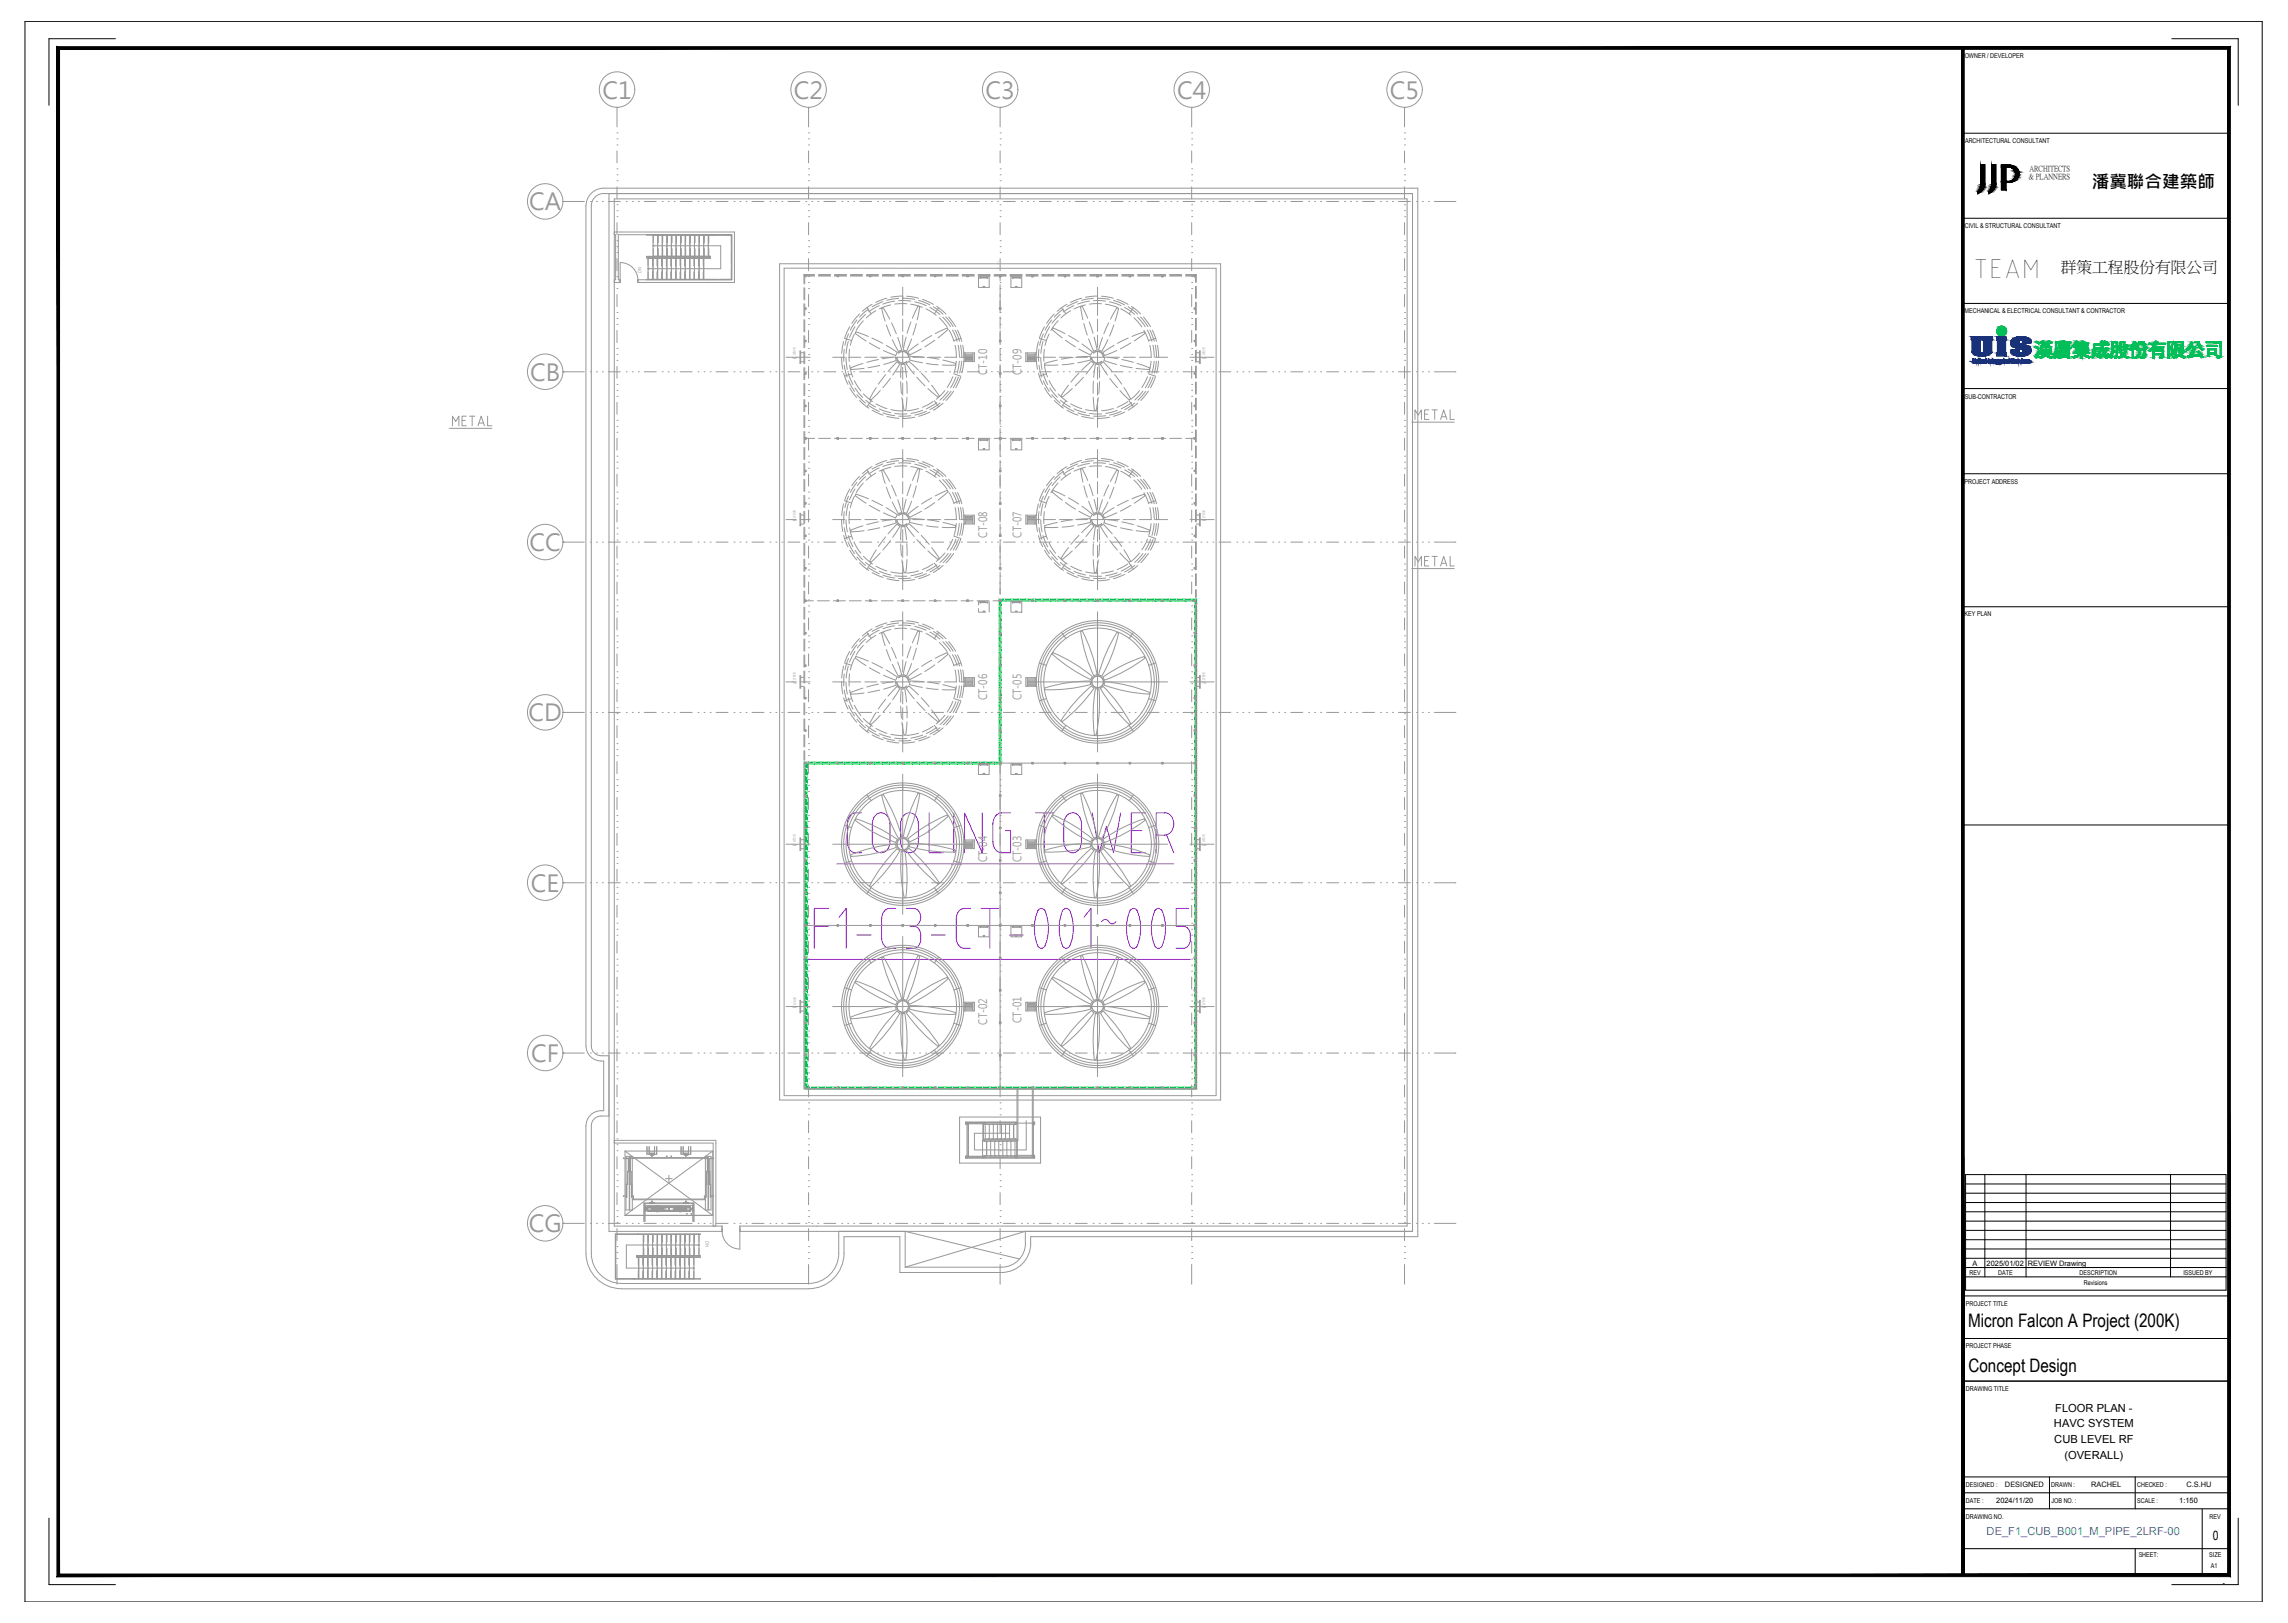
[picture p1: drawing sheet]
<svg xmlns="http://www.w3.org/2000/svg" width="860mm" height="610mm" viewBox="0 0 860 610" stroke-linecap="round" stroke-linejoin="round" font-family="sans-serif">
<defs><g id="words">
<text font-size="10.7" x="741.6" y="104.4">TEAM</text>
<g font-size="8.8" fill="#989898">
<text x="226.4" y="37">C1</text>
<text x="298.4" y="37">C2</text>
<text x="370.4" y="37">C3</text>
<text x="442.5" y="37">C4</text>
<text x="522.5" y="37">C5</text>
<text x="198.9" y="79.1">CA</text>
<text x="199.3" y="143.1">CB</text>
<text x="199" y="207.1">CC</text>
<text x="198.7" y="271.1">CD</text>
<text x="199.6" y="335.1">CE</text>
<text x="199.7" y="399.1">CF</text>
<text x="198.7" y="463.1">CG</text>
</g>
<g font-size="7">
<text x="739.8" y="498.6">Micron Falcon A Project (200K)</text>
<text x="740" y="515.6">Concept Design</text>
</g>
<text font-size="6.6" x="786.3" y="70.6">潘冀聯合建築師</text>
<text font-size="5.9" x="774.7" y="102.4">群策工程股份有限公司</text>
<text font-size="4.9" x="831.9" y="578.8">0</text>
<g font-size="4.4" fill="#989898">
<text x="371.1" y="141" transform="rotate(-90 371.1 141)">CT-10</text>
<text x="384" y="141" transform="rotate(-90 384 141)">CT-09</text>
<text x="371.1" y="202" transform="rotate(-90 371.1 202)">CT-08</text>
<text x="384" y="202" transform="rotate(-90 384 202)">CT-07</text>
<text x="371.1" y="263" transform="rotate(-90 371.1 263)">CT-06</text>
<text x="384" y="263.1" transform="rotate(-90 384 263.1)">CT-05</text>
<text x="371.1" y="324" transform="rotate(-90 371.1 324)">CT-04</text>
<text x="384" y="324" transform="rotate(-90 384 324)">CT-03</text>
<text x="371.1" y="385" transform="rotate(-90 371.1 385)">CT-02</text>
<text x="384" y="384.4" transform="rotate(-90 384 384.4)">CT-01</text>
</g>
<g font-size="4.2">
<text x="772.6" y="530.5">FLOOR PLAN -</text>
<text x="772.1" y="536.5">HAVC SYSTEM</text>
<text x="772.2" y="542.5">CUB LEVEL RF</text>
<text x="776" y="548.5">(OVERALL)</text>
</g>
<text font-size="4.2" fill="#007fff" x="746.8" y="576.7">DE_F1_CUB_B001_M_PIPE_2LRF-00</text>
<text font-size="3.5" x="835.6" y="596">-</text>
<g font-size="2.9">
<text x="762.9" y="64.4">ARCHITECTS</text>
<text x="762.7" y="67.3">&amp; PLANNERS</text>
</g>
<g font-size="2.8">
<text x="741.4" y="475.8">A</text>
<text x="746.8" y="475.8">2025/01/02</text>
<text x="762.2" y="475.6">REVIEW Drawing</text>
<text x="753.7" y="558.9">DESIGNED</text>
<text x="786" y="558.9">RACHEL</text>
<text x="821.9" y="558.9">C.S.HU</text>
<text x="750.4" y="564.7">2024/11/20</text>
<text x="819.2" y="564.8">1:150</text>
</g>
<g font-size="2.5">
<text x="738.5" y="21.9">OWNER / DEVELOPER</text>
<text x="738.7" y="53.6">ARCHITECTURAL CONSULTANT</text>
<text x="738.6" y="85.6">CIVIL &amp; STRUCTURAL CONSULTANT</text>
<text x="738.5" y="117.8">MECHANICAL &amp; ELECTRICAL CONSULTANT &amp; CONTRACTOR</text>
<text x="738.6" y="149.9">SUB-CONTRACTOR</text>
<text x="738.5" y="182">PROJECT ADDRESS</text>
<text x="738.5" y="231.6">KEY PLAN</text>
<text x="740.3" y="479">REV</text>
<text x="751.1" y="479">DATE</text>
<text x="781.8" y="479">DESCRIPTION</text>
<text x="820.7" y="479">ISSUED BY</text>
<text x="783.3" y="483">Revisions</text>
<text x="739" y="490.7">PROJECT TITLE</text>
<text x="739" y="506.7">PROJECT PHASE</text>
<text x="739" y="522.6">DRAWING TITLE</text>
<text x="739" y="558.9">DESIGNED :</text>
<text x="771.1" y="558.9">DRAWN :</text>
<text x="803.3" y="558.9">CHECKED :</text>
<text x="739" y="564.9">DATE :</text>
<text x="771.2" y="564.9">JOB NO. :</text>
<text x="803.3" y="564.9">SCALE :</text>
<text x="739" y="570.7">DRAWING NO.</text>
<text x="830.6" y="570.7">REV</text>
<text x="803.9" y="585.2">SHEET:</text>
<text x="830.5" y="585.2">SIZE</text>
<text x="831.1" y="589.1">A1</text>
</g>
<g font-size="1.8" fill="#989898">
<text x="241.1" y="102.5" transform="rotate(-90 241.1 102.5)">DN</text>
<text x="265.2" y="466.4" transform="rotate(90 265.2 466.4)">DN</text>
</g>
<g font-size="1.7" fill="#989898">
<text x="299.1" y="134.9" transform="rotate(-90 299.1 134.9)">C</text>
<text x="299.6" y="134.9" transform="rotate(-90 299.6 134.9)">L</text>
<text x="453" y="134.9" transform="rotate(-90 453 134.9)">C</text>
<text x="453.5" y="134.9" transform="rotate(-90 453.5 134.9)">L</text>
<text x="299.1" y="195.9" transform="rotate(-90 299.1 195.9)">C</text>
<text x="299.6" y="195.9" transform="rotate(-90 299.6 195.9)">L</text>
<text x="453" y="195.9" transform="rotate(-90 453 195.9)">C</text>
<text x="453.5" y="195.9" transform="rotate(-90 453.5 195.9)">L</text>
<text x="299.1" y="256.9" transform="rotate(-90 299.1 256.9)">C</text>
<text x="299.6" y="256.9" transform="rotate(-90 299.6 256.9)">L</text>
<text x="453" y="256.9" transform="rotate(-90 453 256.9)">C</text>
<text x="453.5" y="256.9" transform="rotate(-90 453.5 256.9)">L</text>
<text x="299.1" y="317.9" transform="rotate(-90 299.1 317.9)">C</text>
<text x="299.6" y="317.9" transform="rotate(-90 299.6 317.9)">L</text>
<text x="453" y="317.9" transform="rotate(-90 453 317.9)">C</text>
<text x="453.5" y="317.9" transform="rotate(-90 453.5 317.9)">L</text>
<text x="299.1" y="378.9" transform="rotate(-90 299.1 378.9)">C</text>
<text x="299.6" y="378.9" transform="rotate(-90 299.6 378.9)">L</text>
<text x="453" y="378.9" transform="rotate(-90 453 378.9)">C</text>
<text x="453.5" y="378.9" transform="rotate(-90 453.5 378.9)">L</text>
</g>
<g font-size="1.3" fill="#989898">
<text x="299.1" y="133.5" transform="rotate(-90 299.1 133.5)">24&quot;進水管</text>
<text x="453" y="133.5" transform="rotate(-90 453 133.5)">24&quot;進水管</text>
<text x="299.1" y="194.5" transform="rotate(-90 299.1 194.5)">24&quot;進水管</text>
<text x="453" y="194.5" transform="rotate(-90 453 194.5)">24&quot;進水管</text>
<text x="299.1" y="255.6" transform="rotate(-90 299.1 255.6)">24&quot;進水管</text>
<text x="453" y="255.6" transform="rotate(-90 453 255.6)">24&quot;進水管</text>
<text x="299.1" y="316.6" transform="rotate(-90 299.1 316.6)">24&quot;進水管</text>
<text x="453" y="316.6" transform="rotate(-90 453 316.6)">24&quot;進水管</text>
<text x="299.2" y="377.6" transform="rotate(-90 299.2 377.6)">24&quot;進水管</text>
<text x="453" y="377.6" transform="rotate(-90 453 377.6)">24&quot;進水管</text>
</g>
</g></defs>
<g fill="none" stroke="#989898" stroke-width=".38">
<path d="M231.9 49.9h.1M231.9 52.2h.1M231.9 54.5h.1M231.9 40.4h.1M231.9 40.4v7.3M231.9 56.7v4.5M303.9 49.9h.1M303.9 52.2h.1M303.9 54.5h.1M303.9 40.4h.1M303.9 40.4v7.3M303.9 56.7v4.5"/>
<path d="M375.9 49.9h.1M375.9 52.2h.1M375.9 54.5h.1M375.9 40.4h.1M375.9 40.4v7.3M375.9 56.7v4.5M448 49.9h.1M448 52.2h.1M448 54.5h.1M448 40.4h.1M448 40.4v7.3M448 56.7v4.5"/>
<path d="M528 49.9h.1M528 52.2h.1M528 54.5h.1M528 40.4h.1M528 40.4v7.3M528 56.7v4.5M211.6 75.7h8.1M211.7 75.7h.1M221.9 75.7h.1M222.6 72.4l2.4-1.4 1.9-.3h306.1v394.1h-145.6a11.3 11.3 0 0 1-10.9 13.4h-38.2v-13.4h-21a25.8 25.8 0 0 1-.7 10.4 13.4 13.4 0 0 1-12.7 9.2l-70.3-.1a13.4 13.4 0 0 1-13.4-13.3l.1-47.9a5.8 5.8 0 0 1 6.6-5.7v-18.6a5.9 5.9 0 0 1-6.7-5.7l.1-315.7 .6-2.8zM224.2 75.7h.1M226.4 75.7h.1"/>
<path d="M228.7 75.7h4.5M228.9 72.8v390h42.5v-2h-40.5v-386.1h298v386.1h-250.8v8.6M231.9 63.4h.1M231.9 65.7h.1M231.9 67.9h.1M231.9 76.9h.1M231.9 79.2h.1M231.9 70.2v4.5M235.4 75.7h.1M237.7 75.7h.1M239.9 75.7h.1M242.2 75.7h4.5"/>
<path d="M248.9 75.7h.1M251.1 75.7h.1M253.4 75.7h.1M255.7 75.7h4.5M262.4 75.7h.1M264.7 75.7h.1M266.9 75.7h.1M269.2 75.7h4.5M275.9 75.7h.1M278.2 75.7h.1M280.4 75.7h.1M282.7 75.7h4.5"/>
<path d="M289.4 75.7h.1M291.7 75.7h.1M293.9 75.7h.1M296.2 75.7h4.5M302.9 75.7h.1M303.9 63.4h.1M303.9 65.7h.1M303.9 67.9h.1M303.9 76.9h.1M303.9 79.2h.1M303.9 70.2v4.5M305.2 75.7h.1"/>
<path d="M307.4 75.7h.1M309.7 75.7h4.5M316.4 75.7h.1M318.7 75.7h.1M320.9 75.7h.1M323.2 75.7h4.5M329.9 75.7h.1M332.2 75.7h.1M334.4 75.7h.1M336.7 75.7h4.5M343.4 75.7h.1M345.7 75.7h.1"/>
<path d="M347.9 75.7h.1M350.2 75.7h4.5M356.9 75.7h.1M359.2 75.7h.1M361.4 75.7h.1M363.7 75.7h4.5M370.4 75.7h.1M372.7 75.7h.1M374.9 75.7h.1M375.9 63.4h.1M375.9 65.7h.1M375.9 67.9h.1"/>
<path d="M375.9 76.9h.1M375.9 79.2h.1M375.9 70.2v4.5M377.2 75.7h4.5M383.9 75.7h.1M386.2 75.7h.1M388.4 75.7h.1M390.7 75.7h4.5M397.5 75.7h.1M399.7 75.7h.1M401.9 75.7h.1M404.2 75.7h4.5"/>
<path d="M410.9 75.7h.1M413.2 75.7h.1M415.4 75.7h.1M417.7 75.7h4.5M424.4 75.7h.1M426.7 75.7h.1M428.9 75.7h.1M431.2 75.7h4.5M437.9 75.7h.1M440.2 75.7h.1M442.5 75.7h.1M444.7 75.7h4.5"/>
<path d="M448 63.4h.1M448 65.7h.1M448 67.9h.1M448 76.9h.1M448 79.2h.1M448 70.2v4.5M451.4 75.7h.1M453.7 75.7h.1M456 75.7h.1M458.2 75.7h4.5M464.9 75.7h.1M467.2 75.7h.1"/>
<path d="M469.5 75.7h.1M471.7 75.7h4.5M478.4 75.7h.1M480.7 75.7h.1M482.9 75.7h.1M485.2 75.7h4.5M491.9 75.7h.1M494.2 75.7h.1M496.4 75.7h.1M498.7 75.7h4.5M505.4 75.7h.1M507.7 75.7h.1"/>
<path d="M509.9 75.7h.1M512.2 75.7h4.5M519 75.7h.1M521.2 75.7h.1M523.4 75.7h.1M525.7 75.7h4.5M528 63.4h.1M528 65.7h.1M528 67.9h.1M528 76.9h.1M528 79.2h.1M528 70.2v4.5"/>
<path d="M532.5 75.7h.1M534.7 75.7h.1M536.9 75.7h.1M539.2 75.7h8.1M230.9 88.2h.5v16.9h-.5M230.9 87.2h45.2v19h-36.3v-1.1h35.3v-16.9h-42.7v16.9h.7M231.9 81.4h.1M231.9 90.5h.1M231.9 92.7h.1M231.9 94.9h.1M231.9 83.7v4.5M231.9 97.2v4.5"/>
<path d="M243.1 88.2l31.8 .1v16.7l-31.8 .1M243.1 96.3h23.8v.7h-23.8l23.7-.1v-.4zM243.6 97v8M245.3 97v2.9M245.5 88.3v8M245.5 97v8M245.5 92.4h25.4v8.6h-27.2M245.5 92.4l.3 .3M245.6 88.3v2.9M245.6 93.5v2.8M245.8 92l-.3 .4M247 97v2.9"/>
<path d="M247.2 88.3v8M247.2 97v8M247.3 88.3v2.9M247.3 93.5v2.8M248.8 97v2.9M248.9 88.3v8M248.9 97v8M249.1 88.3v2.9M249.1 93.5v2.8M250.5 97v2.9M250.7 88.3v8M250.7 97v8"/>
<path d="M250.8 88.3v2.9M250.8 93.5v2.8M252.3 97v2.9M252.4 88.3v8M252.4 97v8M252.5 88.3v2.9M252.5 93.5v2.8M254 97v2.9M254.1 88.3v8M254.1 97v8M254.3 88.3v2.9M254.3 93.5v2.8"/>
<path d="M255.7 97v2.9M255.8 88.3v8M255.8 97v8M256 88.3v2.9M256 93.5v2.8M257.5 97v2.9M257.6 88.3v8M257.6 97v8M257.7 88.3v2.9M257.7 93.5v2.8M259.2 97v2.9M259.3 88.3v8"/>
<path d="M259.3 97v8M259.4 88.3v2.9M259.4 93.5v2.8M260.9 97v2.9M261.1 88.3v8M261.1 97v8M261.2 88.3v2.9M261.2 93.5v2.8M262.7 97v2.9M262.8 88.3v8M262.8 97v8M262.9 88.3v2.9"/>
<path d="M262.9 93.5v2.8M264.4 97v2.9M264.5 88.3v8M264.5 97v8M264.7 88.3v2.9M264.7 93.5v2.8M266.3 88.3v8M266.4 88.3v2.9M266.4 93.5v2.8M266.5 96.9v.1M268 88.2v.1M293.1 99.1h165.7v314.3h-165.7z"/>
<path d="M303.9 81.4h.1M303.9 90.5h.1M303.9 92.7h.1M303.9 94.9h.1M303.9 83.7v4.5M303.9 97.2v4.5M375.1 98.4h.1M375.9 81.4h.1M375.9 90.5h.1M375.9 92.7h.1M375.9 94.9h.1M375.9 83.7v4.5"/>
<path d="M375.9 97.2v4.5M448 81.4h.1M448 90.5h.1M448 92.7h.1M448 94.9h.1M448 83.7v4.5M448 97.2v4.5M528 81.4h.1M528 90.5h.1M528 92.7h.1M528 94.9h.1M528 83.7v4.5"/>
<path d="M528 97.2v4.5M231.9 104h.1M231.9 106.2h.1M231.9 108.4h.1M231.9 117.5h.1M231.9 119.7h.1M231.9 110.7v4.5M239.8 105.3a6.7 6.7 0 0 0-6.7-6.6v7.5h-2.2M245.3 102.1v2.9M247 102.1v2.9M248.8 102.1v2.9M250.5 102.1v2.9"/>
<path d="M252.3 102.1v2.9M254 102.1v2.9M255.7 102.1v2.9M257.5 102.1v2.9M259.2 102.1v2.9M260.9 102.1v2.9M262.7 102.1v2.9M264.4 102.1v2.9M266.5 105v.1M294.8 100.8h162.3v311h-162.3zM302.2 103.5h4M302.2 108.1v4.6"/>
<path d="M302.2 114.2v4.4M302.5 115.7h.5v.5h-.5zM302.5 103.5h.5v.5h-.5zM302.5 115.7l.5 .5M302.5 103.5l.5 .5M302.5 103.2v3.5M302.5 108.2v4.5M302.5 114.2v4.5M302.5 103.7h3.7M303 115.7l-.5 .5M303 103.5l-.5 .5M303.9 104h.1"/>
<path d="M303.9 106.2h.1M303.9 108.4h.1M303.9 117.5h.1M303.9 119.7h.1M303.9 110.7v4.5M306.2 103.2h-4v3.5M307.7 103.5h4.5M307.7 103.7h4.5M307.7 103.2h4.5M313.7 103.5h4.5M313.7 103.7h4.5M313.7 103.2h4.5"/>
<path d="M314.7 103.5h.5v.5h-.5zM314.7 103.5l.5 .5M315.2 103.5l-.5 .5M319.7 103.5h4.5M319.7 103.7h4.5M319.7 103.2h4.5M323.1 118l-2.9 3.5M325.4 118.2l-3.1 3.3M325.7 103.5h4.5M325.7 103.7h4.5M325.7 103.2h4.5M325.8 115.6l1.7 2.3"/>
<path d="M326.5 116.1l-3.4 3.1M326.9 103.5h.5v.5h-.5zM326.9 103.5l.5 .5M327.4 103.5l-.5 .5M327.8 114.4l-3.6 2.6M329.2 116.8l-3.6 2.7M330.5 114.9l-4 2.3M331.7 103.5h4.5M331.7 103.7h4.5M331.7 103.2h4.5M331.9 113.4l-4.1 1.9M333.4 112.1l-4.2 1.6"/>
<path d="M334.5 120l-2.5-4.4-.6 .3 1.3 4.8M334.8 114.6l-4.2 1.5M336.3 113.2l-4.4 1.1M337.7 103.5h4.5M337.7 103.7h4.5M337.7 103.2h4.5M337.8 113l4.6 .1M337.8 112.1l-4.4 .8M339.1 103.5h.5v.5h-.5zM339.1 103.5l.5 .5M339.3 112.1l4.6 .5M339.3 111.3l-4.5 .4"/>
<path d="M339.3 107.9v10.6M339.6 103.5l-.5 .5M340.8 111.3l4.5 .8M340.9 114.2l-4.6 .1M342.3 114.3l4.4 1.2M343 119.6l2-4.5 .7 .2-.9 4.9M343.7 103.5h4.5M343.7 103.7h4.5M343.7 103.2h4.5M343.9 113.4l4.3 1.5M345.3 112.9l4.2 1.7M346.7 112.5l4.1 1.9"/>
<path d="M348.1 116.1l3.8 2.4M349.6 115.6l3.7 2.5M349.7 103.5h4.5M349.7 103.7h4.5M349.7 103.2h4.5M350.8 115.3l3.7 2.8M351.3 103.5h.5v.5h-.5zM351.3 103.5l.5 .5M351.8 103.5l-.5 .5M352.1 115.1l3.5 2.9M352.9 115.6l-1.7 2.3M353.1 119.5l2.9 3.4"/>
<path d="M354.4 119.2l2.9 3.6M355.5 119.1l2.8 3.7M355.7 103.5h4.5M355.7 103.7h4.5M355.7 103.2h4.5M356.6 119.1l2.7 3.7M361.7 103.5h4.5M361.7 103.7h4.5M361.7 103.2h4.5M363.5 104l.5-.5v.5M363.5 104v-.5l.5 .5M363.5 104h.5"/>
<path d="M367.7 103.5h4.5M367.7 103.7h4.5M367.7 103.2h4.5M367.8 104h4v4h-4zM368.4 104.2h.2v.4h-.2zM368.6 104.3h2.5M368.6 104.5h2.5M369.5 107.7l.7 .1zM371.1 104.2l.2 .4zM373.7 103.5h4.5M373.7 103.7h4.5M373.7 103.2h4.5"/>
<path d="M375.7 115.7h.5v.5h-.5zM375.7 104v-.5l.5 .5M375.7 104l.5-.5v.5M375.7 104h.5M375.7 115.7l.5 .5M375.9 104h.1M375.9 106.2h.1M375.9 108.4h.1M375.9 117.5h.1M375.9 119.7h.1M375.9 103.2v2.3M375.9 107v10.5"/>
<path d="M375.9 119v4.5M376.2 115.7l-.5 .5M379.7 103.5h4.5M379.7 103.7h4.5M379.7 103.2h4.5M380 104h4.1v4h-4.1zM380.6 104.2l.2 .4zM380.8 104.3h2.5M380.8 104.5h2.5M381.7 107.7l.7 .1zM383.3 104.2h.2v.4zM385.7 103.5h4.5"/>
<path d="M385.7 103.7h4.5M385.7 103.2h4.5M387.9 104h.5M387.9 104l.5-.5v.5M387.9 104v-.5l.5 .5M391.7 103.5h4.5M391.7 103.7h4.5M391.7 103.2h4.5M396.3 118l-2.9 3.5M397.7 103.5h4.5M397.7 103.7h4.5M397.7 103.2h4.5"/>
<path d="M398.6 118.2l-3.1 3.3M399 115.6l1.7 2.3M399.7 116.1l-3.4 3.1M400.1 103.5h.5v.5h-.5zM400.1 104h.5M400.1 104v-.5l.5 .5M400.6 103.5l-.5 .5M400.6 103.5v.5M401.1 114.4l-3.7 2.6M402.4 116.8l-3.6 2.7M403.7 114.9l-4 2.3M403.7 103.5h4.5"/>
<path d="M403.7 103.7h4.5M403.7 103.2h4.5M405.1 113.4l-4.1 1.9M406.6 112.1l-4.2 1.6M408 114.6l-4.2 1.5M408.9 119.6l-2.1-4.5-.6 .2 .9 4.9M409.5 113.2l-4.4 1.1M409.7 103.5h4.5M409.7 103.7h4.5M409.7 103.2h4.5M411 113l4.6 .1M411 112.1l-4.4 .8"/>
<path d="M412.3 103.5h.5v.5h-.5zM412.3 104h.5M412.3 104v-.5l.5 .5M412.5 112.1l4.6 .5M412.5 111.3l-4.5 .4M412.6 107.9v10.6M412.8 103.5l-.5 .5M412.8 103.5v.5M414 114.2l-4.5 .1M414 111.3l4.5 .8M415.5 114.3l4.4 1.2M415.7 103.5h4.5"/>
<path d="M415.7 103.7h4.5M415.7 103.2h4.5M417.1 113.4l4.3 1.5M417.4 120l2.4-4.4 .4 .2 .3 .1-1.3 4.8M418.5 112.9l4.2 1.7M419.9 112.5l4.1 1.9M421.3 116.1l3.8 2.4M421.7 103.5h4.5M421.7 103.7h4.5M421.7 103.2h4.5M422.8 115.6l3.7 2.5M424.1 115.3l3.6 2.8"/>
<path d="M424.5 103.5h.5v.5h-.5zM424.5 104h.5M424.5 104v-.5l.5 .5M425 103.5l-.5 .5M425 103.5v.5M425.3 115.1l3.5 2.9M426.1 115.6l-1.7 2.3M426.3 119.5l2.9 3.4M427.6 119.2l2.9 3.6M427.7 103.5h4.5M427.7 103.7h4.5M427.7 103.2h4.5"/>
<path d="M428.7 119.1l2.8 3.7M429.8 119.1l2.7 3.7M433.7 103.5h4.5M433.7 103.7h4.5M433.7 103.2h4.5M436.7 103.5h.5v.5h-.5zM436.7 104h.5M436.7 104v-.5l.5 .5M437.2 103.5l-.5 .5M437.2 103.5v.5M439.7 103.5h4.5M439.7 103.7h4.5"/>
<path d="M439.7 103.2h4.5M445.7 103.5h4M445.7 103.2h4v2.9M445.7 103.7h3.7M448 104h.1M448 106.2h.1M448 108.4h.1M448 117.5h.1M448 119.7h.1M448 110.7v4.5M448.9 115.7h.5v.5h-.5zM448.9 103.5h.5v.5h-.5z"/>
<path d="M448.9 103.5l.5 .5h-.5zM448.9 115.7l.5 .5M449.4 103.5l-.5 .5M449.4 115.7l-.5 .5M449.4 103.2v2.9M449.4 107.6v4.5M449.4 113.6v4.5M449.4 119.6v4.5M449.7 107.6v4.5M449.7 113.6v4.5M449.7 119.6v4.5M528 104h.1"/>
<path d="M528 106.2h.1M528 108.4h.1M528 117.5h.1M528 119.7h.1M528 110.7v4.5M211.6 139.7h8.1M211.7 139.7h.1M221.9 139.7h.1M224.2 139.7h.1M226.4 139.7h.1M228.7 139.7h4.5M231.9 121.9h.1"/>
<path d="M231.9 131h.1M231.9 133.2h.1M231.9 135.5h.1M231.9 124.2v4.5M231.9 137.7v4.5M235.4 139.7h.1M237.7 139.7h.1M239.9 139.7h.1M242.2 139.7h4.5M248.9 139.7h.1M251.1 139.7h.1M253.4 139.7h.1"/>
<path d="M255.7 139.7h4.5M262.4 139.7h.1M264.7 139.7h.1M266.9 139.7h.1M269.2 139.7h4.5M275.9 139.7h.1M278.2 139.7h.1M280.4 139.7h.1M282.7 139.7h4.5M289.4 139.7h.1M291.7 139.7h.1M293.9 139.7h.1"/>
<path d="M295.5 134.3h9M296.2 139.7h4.5M300.7 131.9h.3v4.7h-.3zM301 132.6h1.2M301 136h1.2M302.2 120.2v4.5M302.2 126.2v4.5M302.2 132.2v4.5M302.2 138.2v4.4M302.5 127.9h.5v.5h-.5zM302.5 127.9l.5 .5M302.5 120.2v4.5"/>
<path d="M302.5 126.2v4.5M302.5 132.2v4.5M302.5 138.2v4.5M302.9 139.7h.1M303 127.9l-.5 .5M303.9 121.9h.1M303.9 131h.1M303.9 133.2h.1M303.9 135.5h.1M303.9 124.2v4.5M303.9 137.7v4.5M305.2 139.7h.1"/>
<path d="M307.4 139.7h.1M309.7 139.7h4.5M313 134.3h4.6M316.3 134.3l.5 4.5M316.4 139.7h.1M317.1 128.3l-.7 4.5M317.4 131.3l-.2 4.5M317.4 137.3l1 4.4M317.4 127.2l2.7 .8M318 134.3l.5 4.5M318.7 139.7h.1M318.9 128.3l-.8 4.5"/>
<path d="M319 125.5l-1.4 4.3M319.1 134.3h4.5M319.3 131.3l-.1 4.5M319.4 137.3l1.2 4.4M319.4 122.8l-1.8 4.1M320.9 139.7h.1M321.2 125.5l-1.6 4.3M321.4 122.8l-2.1 4M322.1 120.3l-2.5 3.8M323.2 139.7h4.5M324.4 136.6l-4.7 1.6 .2 .7 4.9-.4M324.5 120.6l-2.7 3.6"/>
<path d="M325.1 134.3h4.5M326.4 126.4l-4.6-1.7-.2 .3-.1 .3 4 2.8M326.8 128.9l3.9 2.2M327.8 127l4 2M329.9 139.7h.1M330.2 135.1l-4.4 1.1M330.7 137.4l-4.4 .8M331.1 134.3h4.5M331.7 134.8l4.9-.6 .1 .6 .2 .7-4.7 1.5M332.2 139.7h.1M333.1 129.8l4.2 2.6-.6 1.2-4.6-1.9M333.2 122.1l1.6 4.2"/>
<path d="M333.8 139.6l3.4-3.6 1.1 .8-2.7 4.2M334.4 139.7h.1M335.1 121.3l1.8 4.1M336.7 139.7h4.5M337 134.3a2.3 2.3 0 0 0 1.5 2.1 2.3 2.3 0 0 0 2.5-.5M337.1 134.3h4.5M337.2 134.3a2.11 2.11 0 0 0 1.3 2 2.11 2.11 0 0 0 2.4-.6M337.5 126.8l1.4 4.8-1.2 .5-2.3-4.4M337.7 132.7a2.29 2.29 0 0 1 2.5-.6 2.29 2.29 0 0 1 1.5 2.2M337.8 132.7a2.17 2.17 0 0 1 2.3-.4 2.17 2.17 0 0 1 1.4 2M339.3 120v4.5M339.3 126v4.5"/>
<path d="M339.3 132v4.5M339.3 138v4.5M340.6 126.7l-1.1 4.8 .6 .2 .7 .2 1.9-4.5M342.4 121l-1.4 4.3M343.1 134.3h4.5M343.4 139.7h.1M344.5 121.6l-1.3 4.3M345.2 129.3l-4 3 .4 .5 .4 .6 4.4-2.3M345.3 139.1l-3.6-3.3-1.1 .9 3 3.9M345.7 139.7h.1M347 134.2l-4.9-.3-.2 1.4 4.8 1M347.9 139.7h.1"/>
<path d="M348.2 136.6l4.5 .5M348.5 134.3l4.5 .7M349.1 134.3h4.5M350.2 139.7h4.5M350.3 126.1l-3.9 2.3M351.4 127.9l-3.8 2.5M351.6 125.4l4.5-2.1 .3 .5-3.8 3.2M354.4 135.3l4.8 1.3-.1 .6h-4.9M355.1 134.3h4.5M356.8 124.1l1.8 4.2M356.9 139.7h.1M358 124.1l1.8 4.2"/>
<path d="M359 129.8l.5 4.5M359 124.1l1.7 4.2M359.2 139.7h.1M359.5 135.7l-.9 4.5M359.9 124.1l1.7 4.2M360.2 129.7l.5 4.6M360.6 135.7l-.8 4.5M361 129.7l.6 4.6M361.1 134.3h4.6M361.2 127.2l-2.7 .8M361.4 139.7h.1M361.5 135.7l-.8 4.5"/>
<path d="M361.9 129.8l.5 4.5M362.3 135.7l-.7 4.5M362.4 132.6h3.9v3.3h-3.9zM362.8 132.7v3.2M362.8 133.9h2.9M362.8 133.5h2.9M362.8 133.1h2.9M362.8 134.7h2.9M362.8 135.1h2.9M362.8 135.5h2.9M363.7 139.7h4.5M365.7 132.7v3.2"/>
<path d="M370.4 139.7h.1M372.7 139.7h.1M374.9 139.7h.1M375.7 127.9h.5v.5h-.5zM375.7 127.9l.5 .5M375.9 121.9h.1M375.9 131h.1M375.9 133.2h.1M375.9 135.5h.1M375.9 124.2v5.3M375.9 131v4.5M375.9 137v5.2"/>
<path d="M376.2 127.9l-.5 .5M377.2 139.7h4.5M383.9 139.7h.1M385.6 132.6h3.9v3.3h-3.9zM386.2 133.9h2.9M386.2 133.5h2.9M386.2 133.1h2.9M386.2 134.7h2.9M386.2 135.1h2.9M386.2 135.5h2.9M386.2 132.7v3.2M386.2 139.7h.1"/>
<path d="M388.4 139.7h.1M389.1 132.7v3.2M389.5 134.3l.5 4.5M390.3 128.3l-.7 4.5M390.6 131.3l-.2 4.5M390.6 137.3l1.1 4.4M390.7 127.2l2.6 .8M390.7 139.7h4.5M390.8 134.3h-4.6M391.2 134.3l.5 4.5M392.1 128.3l-.8 4.5M392.2 125.5l-1.4 4.3"/>
<path d="M392.3 134.3h4.5M392.6 131.3l-.2 4.5M392.6 137.3l1.2 4.4M392.6 122.8l-1.8 4.1M394.4 125.5l-1.6 4.3M394.6 122.8l-2 4M395.3 120.3l-2.5 3.8M397.5 135.3l-4.8 1.3 .1 .6h4.9M397.5 139.7h.1M397.7 120.6l-2.7 3.6M398.3 134.3h4.5M399.7 139.7h.1"/>
<path d="M400.3 125.4l-4.5-2.1-.3 .5 3.8 3.2M400.5 127.9l3.8 2.5M401.6 126.1l3.9 2.3M401.9 139.7h.1M403.4 134.3l-4.5 .7M403.7 136.6l-4.5 .5M404.2 139.7h4.5M404.3 134.3h4.5M404.9 134.2l4.9-.3 .2 1.4-4.8 1M406.6 139.1l3.6-3.3 .5 .4 .6 .5-3.1 3.9M406.7 129.3l4 3-.8 1.1-4.4-2.3M407.4 121.6l1.3 4.3"/>
<path d="M409.4 121l1.5 4.3M410.2 134.3a2.3 2.3 0 0 0 1.5 2.1 2.3 2.3 0 0 0 2.5-.5M410.4 134.3a2.13 2.13 0 0 0 1.3 2 2.13 2.13 0 0 0 2.4-.6M410.9 132.7a2.29 2.29 0 0 1 2.5-.6 2.29 2.29 0 0 1 1.5 2.2h-4.6M410.9 139.7h.1M411 132.7a2.14 2.14 0 0 1 2.4-.4 2.14 2.14 0 0 1 1.3 2M411.3 126.7l1.1 4.8-.6 .2-.7 .2-1.9-4.5M412.6 120v4.5M412.6 126v4.5M412.6 132v4.5M412.6 138v4.5M413.2 139.7h.1"/>
<path d="M414.4 126.8l-1.5 4.8 1.3 .5 2.3-4.4M415.4 139.7h.1M416.3 134.3h4.5M416.8 121.3l-1.9 4.1M417.7 139.7h4.5M418.1 139.6l-3.4-3.6-1.1 .8 2.7 4.2M418.7 122.1l-1.6 4.2M418.8 129.8l-4.2 2.6 .3 .6 .3 .6 4.6-1.9M420.2 134.8l-4.9-.6-.3 1.3 4.7 1.5M421.2 137.4l4.4 .8M421.7 135.1l4.4 1.1M422.3 134.3h4.5"/>
<path d="M424.1 127l-4 2M424.4 139.7h.1M425.1 128.9l-3.9 2.2M425.5 126.4l4.6-1.7 .3 .6-4 2.8M426.7 139.7h.1M427.5 136.6l4.7 1.6-.2 .7-4.9-.4M428.9 139.7h.1M430 124.1l1.8 4.2M431.2 139.7h4.5M431.2 124.1l1.8 4.2M432.2 129.8l.6 4.5h-4.5M432.3 124.1l1.6 4.2"/>
<path d="M432.7 135.7l-.9 4.5M433.1 124.1l1.6 4.2M433.4 129.7l.5 4.6M433.8 135.7l-.8 4.5M434.3 129.7l.4 4.6M434.3 134.3h4.6M434.4 127.2l-2.7 .8M434.7 135.7l-.8 4.5M435.1 129.8l.5 4.5M435.5 135.7l-.7 4.5M437.9 139.7h.1M440.2 139.7h.1"/>
<path d="M442.5 139.7h.1M444.7 139.7h4.5M447.3 134.3h9.1M448 121.9h.1M448 131h.1M448 133.2h.1M448 135.5h.1M448 124.2v4.5M448 137.7v4.5M448.9 127.9h.5v.5h-.5zM448.9 127.9l.5 .5M449.4 127.9l-.5 .5"/>
<path d="M449.4 125.6v4.5M449.4 131.6v4.5M449.4 137.6v4.5M449.7 132.6h1.2M449.7 125.6v4.5M449.7 131.6v4.5M449.7 137.6v4.5M449.7 136h1.2M450.9 131.9h.3v4.7h-.3zM451.4 139.7h.1M453.7 139.7h.1M456 139.7h.1"/>
<path d="M458.2 139.7h4.5M464.9 139.7h.1M467.2 139.7h.1M469.5 139.7h.1M471.7 139.7h4.5M478.4 139.7h.1M480.7 139.7h.1M482.9 139.7h.1M485.2 139.7h4.5M491.9 139.7h.1M494.2 139.7h.1M496.4 139.7h.1"/>
<path d="M498.7 139.7h4.5M505.4 139.7h.1M507.7 139.7h.1M509.9 139.7h.1M512.2 139.7h4.5M519 139.7h.1M521.2 139.7h.1M523.4 139.7h.1M525.7 139.7h4.5M528 121.9h.1M528 131h.1M528 133.2h.1"/>
<path d="M528 135.5h.1M528 124.2v4.5M528 137.7v4.5M532.5 139.7h.1M534.7 139.7h.1M536.9 139.7h.1M539.2 139.7h8.1M173.7 158h1.2M175.3 156.4h-1.6v3.6h1.6M176.5 156.4h2M177.5 156.4v3.6M180 159h1.8"/>
<path d="M183.3 156.4v3.6h1.6M231.9 144.5h.1M231.9 146.7h.1M231.9 149h.1M231.9 158h.1M231.9 151.2v4.5M302.2 144.2v4.5M302.2 150.1v4.6M302.2 156.2v4.5M302.5 152.3h.5v.5h-.5zM302.5 140.1h.5v.5h-.5zM302.5 152.3l.5 .5"/>
<path d="M302.5 140.1l.5 .5M302.5 144.2v4.5M302.5 150.2v4.5M302.5 156.2v4.5M303 152.3l-.5 .5M303 140.1l-.5 .5M303.9 144.5h.1M303.9 146.7h.1M303.9 149h.1M303.9 158h.1M303.9 151.2v4.5M317.1 140.2l1.7 4.3"/>
<path d="M318.9 140.3l1.7 4.2M319 143.1l2.2 4M319.4 145.8l2.7 3.6M320.1 140.5l-2.7 .9M321.2 143l2.4 3.9M321.4 145.8l2.9 3.5M322.1 148.3l3.3 3.2M323.1 150.5l3.5 2.9M324.6 148l3.4 2.9M325.4 150.4l3.8 2.6M326.5 152.4l4 2.2M327.5 150.6l-1.7 2.3"/>
<path d="M327.9 154.2l4.1 1.8M329.3 151.8l4.1 1.8M329.4 145.7l-2.5 4.2 .5 .4 3.5-3.5M330.5 153.7l4.3 1.4M331.9 155.2l4.5 1M332.9 140.8l-2.7 3.6M333.4 156.5l4.4 .7M334.7 142.2l-2.8 3.5M334.9 154l4.5 .5M336.3 155.3l4.6 .2M338.6 143.4l.3 4.5M339.3 144v4.5"/>
<path d="M339.3 150v10.6M340.8 141.8l-.7-4.9-1.3 .1-.2 4.9M340.9 143.3l.1 4.5M340.9 149.3l-.4 4.9h-.7l-.8-4.8M342.4 156.2l-4.6 .2M343.9 156.8l-4.5 .5M344.6 141.8l3.1 3.2M345.3 153.6l-4.4 .8M346.3 140.2l3 3.4M346.8 154.2l-4.4 1.1M348.2 154.6l-4.3 1.4M349.5 154.9l-4.2 1.5"/>
<path d="M350.2 144.8l2.9 4-.3 .2-.2 .3-3.8-3.3M350.8 150.9l-4.1 2.2M351.2 150.6l1.7 2.3M352.2 151.3l-4 2.4M353.4 151.5l-3.8 2.5M354.5 151.5l-3.7 2.7M355.2 146.8l-3.3 3.2M356.4 147l-3.1 3.4M357.5 147.1l-3 3.3M358.2 141.6l-2.1 4M358.5 147l-2.9 3.5M358.5 140.5l2.7 .9"/>
<path d="M359.4 141.7l-2.1 4M360.3 141.7l-2 4M361.1 141.6l-1.8 4.1M375.7 140.1h.5v.5h-.5zM375.7 152.3h.5v.5h-.5zM375.7 140.1l.5 .5M375.7 152.3l.5 .5M375.9 144.5h.1M375.9 146.7h.1M375.9 149h.1M375.9 158h.1M375.9 143v4.5"/>
<path d="M375.9 149v10.5M376.2 152.3l-.5 .5M376.2 140.1l-.5 .5M390.3 140.2l1.7 4.3M392.1 140.3l1.8 4.2M392.2 143.1l2.2 4M392.7 145.8l2.6 3.6M393.3 140.5l-2.6 .9M394.4 143l2.4 3.9M394.6 145.8l2.9 3.5M395.3 148.3l3.3 3.2M396.3 150.5l3.5 2.9"/>
<path d="M397.7 148l3.5 2.9M398.6 150.4l3.8 2.6M399.8 152.4l3.9 2.2M400.7 150.6l-1.7 2.3M401.1 154.2l4.1 1.8M401.6 144.8l-2.8 4 .3 .2 .2 .3 3.8-3.3M402.5 151.8l4.1 1.8M403.7 153.7l4.3 1.4M405.2 155.2l4.4 1M405.6 140.2l-3 3.4M406.6 156.5l4.5 .7M407.3 141.8l-3.2 3.2"/>
<path d="M408.1 154l4.5 .5M409.6 155.3l4.5 .2M411 149.3l.4 4.9h.7l.8-4.8M411 143.3l-.1 4.5M411.1 141.8l.7-4.9 1.3 .1 .2 4.9M412.6 144v4.5M412.6 150v10.6M413.3 143.4l-.3 4.5M415.6 156.2l-4.5 .2M417.1 156.8l-4.5 .5M417.2 142.2l2.8 3.5M418.5 153.6l-4.4 .8"/>
<path d="M419 140.8l2.7 3.6M420 154.2l-4.4 1.1M421.4 154.6l-4.3 1.4M422.5 145.7l2.5 4.2-.2 .2-.3 .2-3.5-3.5M422.8 154.9l-4.3 1.5M424 150.9l-4 2.2M424.4 150.6l1.7 2.3M425.4 151.3l-3.9 2.4M426.6 151.5l-3.8 2.5M427.7 151.5l-3.6 2.7M428.4 146.8l-3.2 3.2M429.6 147l-3.1 3.4"/>
<path d="M430.7 147.1l-3 3.3M431.4 141.6l-2.2 4M431.7 147l-2.9 3.5M431.7 140.5l2.7 .9M432.5 141.7l-2 4M433.5 141.7l-2 4M434.3 141.6l-1.8 4.1M448 144.5h.1M448 146.7h.1M448 149h.1M448 158h.1M448 151.2v4.5"/>
<path d="M448.9 152.3h.5v.5h-.5zM448.9 140.1h.5v.5h-.5zM448.9 152.3l.5 .5M448.9 140.1l.5 .5M449.4 152.3l-.5 .5M449.4 140.1l-.5 .5M449.4 143.6v4.5M449.4 149.6v4.5M449.4 155.6v4.5M449.7 143.6v4.5M449.7 149.6v4.5M449.7 155.6v4.5"/>
<path d="M528 144.5h.1M528 146.7h.1M528 149h.1M528 158h.1M528 151.2v4.5M530.7 158.7h16M531.9 157.6v-3.6l1.2 2 1.2-2v3.6M535.5 155.6h1.2M537.1 154h-1.6v3.6h1.6M538.3 154h2M539.3 154v3.6M541.5 157.6l1.2-3.6 1.2 3.6"/>
<path d="M541.9 156.6h1.6M545.1 154v3.6h1.6M168.9 161h16M170.1 160v-3.6l1.2 2 1.2-2v3.6M179.7 160l1.2-3.6 1.2 3.6M231.9 160.2h.1M231.9 162.5h.1M231.9 171.4h.1M231.9 173.7h.1M231.9 176h.1M231.9 164.7v4.5M231.9 178.2v4.5"/>
<path d="M302.2 162.2v4.5M302.2 168.2v4.5M302.2 174.1v4.6M302.5 164.5h.5v.5h-.5zM302.5 176.7h.5v.5h-.5zM302.5 164.5l.5 .5M302.5 176.7l.5 .5M302.5 162.2v4.5M302.5 168.2v4.5M302.5 174.2v4.5M302.5 164.7h3.7M303 164.5l-.5 .5"/>
<path d="M303 176.7l-.5 .5M303.9 160.2h.1M303.9 162.5h.1M303.9 171.4h.1M303.9 173.7h.1M303.9 176h.1M303.9 164.7v4.5M303.9 178.2v4.5M307.7 164.7h4.5M313.7 164.7h4.5M314.7 164.5h.5v.5h-.5zM314.7 164.5l.5 .5"/>
<path d="M315.2 164.5l-.5 .5M319.7 164.7h4.5M323.1 179l-2.9 3.5M325.4 179.2l-3.1 3.3M325.7 164.7h4.5M325.8 176.6l1.7 2.3M326.5 177.2l-3.4 3M326.9 164.5h.5v.5h-.5zM326.9 164.5l.5 .5M327.4 164.5l-.5 .5M327.8 175.4l-3.6 2.6M329.2 177.8l-3.6 2.7"/>
<path d="M330.5 175.9l-4 2.3M331.7 164.7h4.5M331.9 174.4l-4.1 1.9M333.4 173.1l-4.2 1.6M334.8 175.6l-4.2 1.5M336.3 174.2l-4.4 1.1M337.7 164.7h4.5M337.8 174l4.6 .1M337.8 173.1l-4.4 .8M339.1 164.5h.5v.5h-.5zM339.1 164.5l.5 .5M339.3 173.1l4.6 .5"/>
<path d="M339.3 172.3l-4.5 .4M339.3 168.9v10.6M339.6 164.5l-.5 .5M340.8 172.3l4.5 .8M340.9 175.2l-4.6 .1M342.3 175.3l4.4 1.2M343.7 164.7h4.5M343.9 174.4l4.3 1.5M345.3 173.9l4.2 1.7M346.7 173.5l4.1 1.9M348.1 177.1l3.8 2.4M349.6 176.6l3.7 2.5"/>
<path d="M349.7 164.7h4.5M350.8 176.3l3.7 2.8M351.3 164.5h.5v.5h-.5zM351.3 164.5l.5 .5M351.8 164.5l-.5 .5M352.1 176.2l3.5 2.8M352.9 176.6l-1.7 2.3M355.7 164.7h4.5M361.7 164.7h4.5M363.5 164.5h.5M363.5 165h.5M363.5 164.5v.5"/>
<path d="M363.5 164.5l.5 .5M364 164.5v.5M364 164.5l-.5 .5M367.7 164.7h4.5M367.8 165h4v4.1h-4zM368.4 165.2h.2v.4h-.2zM368.6 165.3h2.5M368.6 165.5h2.5M369.5 168.7l.7 .1zM371.1 165.2l.2 .4zM373.7 164.7h4.5M375.7 176.7h.5v.5h-.5z"/>
<path d="M375.7 164.5h.5M375.7 164.5v.5M375.7 165h.5M375.7 164.5l.5 .5M375.7 176.7l.5 .5M375.9 160.2h.1M375.9 162.5h.1M375.9 171.4h.1M375.9 173.7h.1M375.9 176h.1M375.9 161v10.5M375.9 173v4.5"/>
<path d="M375.9 178.2v5.3M376.2 164.5v.5M376.2 164.5l-.5 .5M376.2 176.7l-.5 .5M379.7 164.7h4.5M380 165h4.1v4.1h-4.1zM380.6 165.2l.2 .4zM380.8 165.3h2.5M380.8 165.5h2.5M381.7 168.7l.7 .1zM383.3 165.2h.2v.4zM385.7 164.7h4.5"/>
<path d="M387.9 164.5h.5v.5h-.5zM387.9 164.5l.5 .5M388.4 164.5l-.5 .5M391.7 164.7h4.5M396.3 179l-2.9 3.5M397.7 164.7h4.5M398.6 179.2l-3.1 3.3M399 176.6l1.7 2.3M399.7 177.2l-3.4 3M400.1 164.5h.5v.5h-.5zM400.1 164.5l.5 .5M400.6 164.5l-.5 .5"/>
<path d="M401.1 175.4l-3.7 2.6M402.4 177.8l-3.6 2.7M403.7 175.9l-4 2.3M403.7 164.7h4.5M405.1 174.4l-4.1 1.9M406.6 173.1l-4.2 1.6M408 175.6l-4.2 1.5M409.5 174.2l-4.4 1.1M409.7 164.7h4.5M411 174l4.6 .1M411 173.1l-4.4 .8M412.3 164.5h.5v.5h-.5z"/>
<path d="M412.3 164.5l.5 .5M412.5 173.1l4.6 .5M412.5 172.3l-4.5 .4M412.6 168.9v10.6M412.8 164.5l-.5 .5M414 175.2l-4.5 .1M414 172.3l4.5 .8M415.5 175.3l4.4 1.2M415.7 164.7h4.5M417.1 174.4l4.3 1.5M418.5 173.9l4.2 1.7M419.9 173.5l4.1 1.9"/>
<path d="M421.3 177.1l3.8 2.4M421.7 164.7h4.5M422.8 176.6l3.7 2.5M424.1 176.3l3.6 2.8M424.5 164.5h.5v.5h-.5zM424.5 164.5l.5 .5M425 164.5l-.5 .5M425.3 176.2l3.5 2.8M426.1 176.6l-1.7 2.3M427.7 164.7h4.5M433.7 164.7h4.5M436.7 164.5h.5v.5h-.5z"/>
<path d="M436.7 164.5l.5 .5M437.2 164.5l-.5 .5M439.7 164.7h4.5M445.7 164.7h3.7M448 160.2h.1M448 162.5h.1M448 171.4h.1M448 173.7h.1M448 176h.1M448 164.7v4.5M448 178.2v4.5M448.9 164.5h.5v.5h-.5z"/>
<path d="M448.9 176.7h.5v.5h-.5zM448.9 164.5l.5 .5M448.9 176.7l.5 .5M449.4 164.5l-.5 .5M449.4 176.7l-.5 .5M449.4 161.6v4.5M449.4 167.6v4.5M449.4 173.6v4.5M449.4 179.6v4.5M449.7 161.6v4.5M449.7 167.6v4.5M449.7 173.6v4.5"/>
<path d="M449.7 179.6v4.5M528 160.2h.1M528 162.5h.1M528 171.4h.1M528 173.7h.1M528 176h.1M528 164.7v4.5M528 178.2v4.5M231.9 184.9h.1M231.9 187.2h.1M231.9 189.5h.1M231.9 198.4h.1"/>
<path d="M231.9 191.7v4.5M295.5 195.3h3.8M300.7 192.9h.3v4.7h-.3zM300.8 195.3h3.7M301 193.6h1.2M301 197h1.2M302.2 180.2v4.4M302.2 186.2v4.5M302.2 192.2v4.5M302.2 198.1v4.6M302.5 188.9h.5v.5h-.5zM302.5 188.9l.5 .5"/>
<path d="M302.5 180.2v4.5M302.5 186.2v4.5M302.5 192.2v4.5M302.5 198.2v4.5M303 188.9l-.5 .5M303.9 184.9h.1M303.9 187.2h.1M303.9 189.5h.1M303.9 198.4h.1M303.9 191.7v4.5M313 195.3h4.6M316.3 195.3l.5 4.5"/>
<path d="M317.1 189.3l-.7 4.5M317.4 192.3l-.2 4.5M317.4 198.3l1 4.4M317.4 188.2l2.7 .8M318 195.3l.5 4.5M318.9 189.3l-.8 4.5M319 186.5l-1.4 4.3M319.1 195.3h4.5M319.3 192.3l-.1 4.5M319.4 198.3l1.2 4.4M319.4 183.8l-1.8 4.1M321.2 186.5l-1.6 4.3"/>
<path d="M321.4 183.8l-2.1 4M322.1 181.3l-2.5 3.8M324.4 197.6l-4.7 1.6 .2 .7 4.9-.4M324.5 181.6l-2.7 3.6M325.1 195.3h4.5M326.4 187.4l-4.6-1.7-.2 .3-.1 .3 4 2.8M326.8 189.9l3.9 2.2M327.8 188l4 2M330.2 196.1l-4.4 1.1M330.7 198.4l-4.4 .8M331.1 195.3h4.5M331.7 195.8l4.9-.6 .1 .7 .2 .6-4.7 1.5"/>
<path d="M333.1 190.8l4.2 2.6-.6 1.2-4.6-1.9M333.2 183.1l1.6 4.2M334.5 181l-2.5-4.4-.6 .3 1.3 4.8M335.1 182.3l1.8 4.1M337 195.3a2.3 2.3 0 0 0 1.5 2.1 2.3 2.3 0 0 0 2.5-.5M337.1 195.3h4.5M337.2 195.3a2.13 2.13 0 0 0 1.3 2 2.13 2.13 0 0 0 2.4-.5M337.5 187.8l1.4 4.8-1.2 .5-2.3-4.4M337.7 193.7a2.29 2.29 0 0 1 2.5-.6 2.29 2.29 0 0 1 1.5 2.2M337.8 193.7a2.17 2.17 0 0 1 2.3-.4 2.17 2.17 0 0 1 1.4 2M339.3 181v4.5M339.3 187v4.5"/>
<path d="M339.3 193v4.5M339.3 199v4.5M340.6 187.7l-1.1 4.8 .6 .2 .7 .2 1.9-4.5M342.4 182l-1.4 4.3M343 180.6l2-4.5 .7 .2-.9 4.9M343.1 195.3h4.5M344.5 182.6l-1.3 4.3M345.2 190.3l-4 3 .4 .5 .4 .6 4.4-2.3M347 195.2l-4.9-.3-.2 1.4 4.8 1M348.2 197.6l4.5 .5M348.5 195.3l4.5 .7M349.1 195.3h4.5"/>
<path d="M350.3 187.1l-3.9 2.3M351.4 188.9l-3.8 2.5M351.6 186.4l4.5-2.1 .3 .6-3.8 3.1M353.1 180.5l2.9 3.4M354.4 180.2l2.9 3.6M354.4 196.3l4.8 1.3-.1 .6h-4.9M355.1 195.3h4.5M355.5 180.1l2.8 3.7M356.6 180.1l2.7 3.7M356.8 185.2l1.8 4.1M358 185.1l1.8 4.2M359 190.8l.5 4.5"/>
<path d="M359 185.1l1.7 4.2M359.5 196.8l-.9 4.4M359.9 185.1l1.7 4.2M360.2 190.7l.5 4.6M360.6 196.8l-.8 4.4M361 190.7l.6 4.6M361.1 195.3h4.6M361.2 188.2l-2.7 .8M361.5 196.8l-.8 4.4M361.9 190.8l.5 4.5M362.3 196.8l-.7 4.4M362.4 193.6h3.9v3.3h-3.9z"/>
<path d="M362.8 193.7v3.2M362.8 195.4h2.9M362.8 194.9h2.9M362.8 194.5h2.9M362.8 194.1h2.9M362.8 195.7h2.9M362.8 196.2h2.9M362.8 196.5h2.9M365.7 193.7v3.2M375.7 188.9h.5v.5h-.5zM375.7 188.9l.5 .5M375.9 184.9h.1"/>
<path d="M375.9 187.2h.1M375.9 189.5h.1M375.9 198.4h.1M375.9 185v4.5M375.9 191v5.2M375.9 197v4.5M376.2 188.9l-.5 .5M385.6 193.6h3.9v3.3h-3.9zM386.2 195.4h2.9M386.2 194.9h2.9M386.2 194.5h2.9M386.2 194.1h2.9"/>
<path d="M386.2 195.7h2.9M386.2 196.2h2.9M386.2 196.5h2.9M386.2 193.7v3.2M386.2 195.3h4.6M389.1 193.7v3.2M389.5 195.3l.5 4.5M390.3 189.3l-.7 4.5M390.6 192.3l-.2 4.5M390.6 198.3l1.1 4.4M390.7 188.2l2.6 .8M391.2 195.3l.5 4.5"/>
<path d="M392.1 189.3l-.8 4.5M392.2 186.5l-1.4 4.3M392.3 195.3h4.5M392.6 192.3l-.2 4.5M392.6 198.3l1.2 4.4M392.6 183.8l-1.8 4.1M394.4 186.5l-1.6 4.3M394.6 183.8l-2 4M395.3 181.3l-2.5 3.8M397.5 196.3l-4.8 1.3 .1 .6h4.9M397.7 181.6l-2.7 3.6M398.3 195.3h4.5"/>
<path d="M400.3 186.4l-4.5-2.1-.3 .6 3.8 3.1M400.5 188.9l3.8 2.5M401.6 187.1l3.9 2.3M403.4 195.3l-4.5 .7M403.7 197.6l-4.5 .5M404.3 195.3h4.5M404.9 195.2l4.9-.3 .2 1.4-4.8 1M406.7 190.3l4 3-.8 1.1-4.4-2.3M407.4 182.6l1.3 4.3M408.9 180.6l-2.1-4.5-.6 .2 .9 4.9M409.4 182l1.5 4.3M410.2 195.3a2.3 2.3 0 0 0 1.5 2.1 2.3 2.3 0 0 0 2.5-.5"/>
<path d="M410.4 195.3a2.15 2.15 0 0 0 1.3 2 2.15 2.15 0 0 0 2.4-.5M410.9 193.7a2.29 2.29 0 0 1 2.5-.6 2.29 2.29 0 0 1 1.5 2.2h-4.6M411 193.7a2.14 2.14 0 0 1 2.4-.4 2.14 2.14 0 0 1 1.3 2M411.3 187.7l1.1 4.8-.6 .2-.7 .2-1.9-4.5M412.6 181v4.5M412.6 187v4.5M412.6 193v4.5M412.6 199v4.5M414.4 187.8l-1.5 4.8 1.3 .5 2.3-4.4M416.3 195.3h4.5M416.8 182.3l-1.9 4.1M417.4 181l2.4-4.4 .4 .2 .3 .1-1.3 4.8"/>
<path d="M418.7 183.1l-1.6 4.2M418.8 190.8l-4.2 2.6 .3 .6 .3 .6 4.6-1.9M420.2 195.8l-4.9-.6-.3 1.3 4.7 1.5M421.2 198.4l4.4 .8M421.7 196.1l4.4 1.1M422.3 195.3h4.5M424.1 188l-4 2M425.1 189.9l-3.9 2.2M425.5 187.4l4.6-1.7 .3 .6-4 2.8M426.3 180.5l2.9 3.4M427.5 197.6l4.7 1.6-.2 .7-4.9-.4M427.6 180.2l2.9 3.6"/>
<path d="M428.7 180.1l2.8 3.7M429.8 180.1l2.7 3.7M430 185.2l1.8 4.1M431.2 185.1l1.8 4.2M432.2 190.8l.6 4.5h-4.5M432.3 185.1l1.6 4.2M432.7 196.8l-.9 4.4M433.1 185.1l1.6 4.2M433.4 190.7l.5 4.6M433.8 196.8l-.8 4.4M434.3 190.7l.4 4.6M434.3 195.3h4.6"/>
<path d="M434.4 188.2l-2.7 .8M434.7 196.8l-.8 4.4M435.1 190.8l.5 4.5M435.5 196.8l-.7 4.4M447.3 195.3h9.1M448 184.9h.1M448 187.2h.1M448 189.5h.1M448 198.4h.1M448 191.7v4.5M448.9 188.9h.5v.5h-.5zM448.9 188.9l.5 .5"/>
<path d="M449.4 188.9l-.5 .5M449.4 185.6v4.5M449.4 191.6v4.5M449.4 197.6v4.5M449.7 193.6h1.2M449.7 185.6v4.5M449.7 191.6v4.5M449.7 197.6v4.5M449.7 197h1.2M450.9 192.9h.3v4.7h-.3zM528 184.9h.1M528 187.2h.1"/>
<path d="M528 189.5h.1M528 198.4h.1M528 191.7v4.5M211.6 203.7h8.1M211.7 203.7h.1M221.9 203.7h.1M224.2 203.7h.1M226.4 203.7h.1M228.7 203.7h4.5M231.9 200.7h.1M231.9 203h.1M231.9 211.9h.1"/>
<path d="M231.9 214.2h.1M231.9 216.5h.1M231.9 205.2v4.5M231.9 218.7v4.5M235.4 203.7h.1M237.7 203.7h.1M239.9 203.7h.1M242.2 203.7h4.5M248.9 203.7h.1M251.1 203.7h.1M253.4 203.7h.1M255.7 203.7h4.5"/>
<path d="M262.4 203.7h.1M264.7 203.7h.1M266.9 203.7h.1M269.2 203.7h4.5M275.9 203.7h.1M278.2 203.7h.1M280.4 203.7h.1M282.7 203.7h4.5M289.4 203.7h.1M291.7 203.7h.1M293.9 203.7h.1M296.2 203.7h4.5"/>
<path d="M302.2 204.2v4.4M302.2 210.2v4.5M302.2 216.2v4.5M302.5 213.3h.5v.5h-.5zM302.5 201.1h.5v.5h-.5zM302.5 213.3l.5 .5M302.5 201.1l.5 .5M302.5 204.2v4.5M302.5 210.2v4.5M302.5 216.2v4.5M302.9 203.7h.1M303 213.3l-.5 .5"/>
<path d="M303 201.1l-.5 .5M303.9 200.7h.1M303.9 203h.1M303.9 211.9h.1M303.9 214.2h.1M303.9 216.5h.1M303.9 205.2v4.5M303.9 218.7v4.5M305.2 203.7h.1M307.4 203.7h.1M309.7 203.7h4.5M316.4 203.7h.1"/>
<path d="M317.1 201.2l1.7 4.3M318.7 203.7h.1M318.9 201.3l1.7 4.2M319 204.1l2.2 4M319.4 206.8l2.7 3.6M320.1 201.5l-2.7 .9M320.9 203.7h.1M321.2 204l2.4 3.9M321.4 206.8l2.9 3.5M322.1 209.3l3.3 3.2M323.1 211.5l3.5 2.9M323.2 203.7h4.5"/>
<path d="M324.6 209l3.4 2.9M325.4 211.4l3.8 2.6M326.5 213.4l4 2.2M327.5 211.6l-1.7 2.3M327.9 215.2l4.1 1.8M329.3 212.8l4.1 1.8M329.4 206.7l-2.5 4.2 .5 .4 3.5-3.5M329.9 203.7h.1M330.5 214.7l4.3 1.4M331.9 216.2l4.5 1M332.2 203.7h.1M332.9 201.8l-2.7 3.6"/>
<path d="M333.4 217.5l4.4 .7M333.8 200.6l3.4-3.6 1.1 .8-2.7 4.2M334.4 203.7h.1M334.7 203.2l-2.8 3.5M334.9 215l4.5 .5M336.3 216.4l4.6 .2M336.7 203.7h4.5M338.6 204.4l.3 4.5M339.3 205v4.5M339.3 211v10.6M340.8 202.8l-.7-4.9-1.3 .1-.2 4.9M340.9 204.3l.1 4.5"/>
<path d="M340.9 210.3l-.4 5h-.7l-.8-4.9M342.4 217.2l-4.6 .2M343.4 203.7h.1M343.9 217.8l-4.5 .5M344.6 202.8l3.1 3.2M345.3 200.1l-3.6-3.3-1.1 .9 3 3.9M345.3 214.6l-4.4 .8M345.7 203.7h.1M346.3 201.2l3 3.4M346.8 215.3l-4.4 1.1M347.9 203.7h.1M348.2 215.6l-4.3 1.4"/>
<path d="M349.5 215.9l-4.2 1.6M350.2 203.7h4.5M350.2 205.8l2.9 4-.3 .2-.2 .3-3.8-3.3M350.8 211.9l-4.1 2.2M351.2 211.6l1.7 2.3M352.2 212.3l-4 2.4M353.4 212.5l-3.8 2.5M354.5 212.5l-3.7 2.7M355.2 207.8l-3.3 3.2M356.4 208l-3.1 3.4M356.9 203.7h.1M357.5 208.1l-3 3.3"/>
<path d="M358.2 202.6l-2.1 4M358.5 208l-2.9 3.5M358.5 201.5l2.7 .9M359.2 203.7h.1M359.4 202.7l-2.1 4M360.3 202.7l-2 4M361.1 202.6l-1.8 4.1M361.4 203.7h.1M363.7 203.7h4.5M370.4 203.7h.1M372.7 203.7h.1M374.9 203.7h.1"/>
<path d="M375.7 201.1h.5v.5h-.5zM375.7 213.3h.5v.5h-.5zM375.7 201.1l.5 .5M375.7 213.3l.5 .5M375.9 200.7h.1M375.9 203h.1M375.9 211.9h.1M375.9 214.2h.1M375.9 216.5h.1M375.9 203v10.5M375.9 215v8.3M376.2 213.3l-.5 .5"/>
<path d="M376.2 201.1l-.5 .5M377.2 203.7h4.5M383.9 203.7h.1M386.2 203.7h.1M388.4 203.7h.1M390.3 201.2l1.7 4.3M390.7 203.7h4.5M392.1 201.3l1.8 4.2M392.2 204.1l2.2 4M392.7 206.8l2.6 3.6M393.3 201.5l-2.6 .9M394.4 204l2.4 3.9"/>
<path d="M394.6 206.8l2.9 3.5M395.3 209.3l3.3 3.2M396.3 211.5l3.5 2.9M397.5 203.7h.1M397.7 209l3.5 2.9M398.6 211.4l3.8 2.6M399.7 203.7h.1M399.8 213.4l3.9 2.2M400.7 211.6l-1.7 2.3M401.1 215.2l4.1 1.8M401.6 205.8l-2.8 4 .3 .2 .2 .3 3.8-3.3M401.9 203.7h.1"/>
<path d="M402.5 212.8l4.1 1.8M403.7 214.7l4.3 1.4M404.2 203.7h4.5M405.2 216.2l4.4 1M405.6 201.2l-3 3.4M406.6 200.1l3.6-3.3 .5 .4 .6 .5-3.1 3.9M406.6 217.5l4.5 .7M407.3 202.8l-3.2 3.2M408.1 215l4.5 .5M409.6 216.4l4.5 .2M410.9 203.7h.1M411 210.3l.4 5h.7l.8-4.9"/>
<path d="M411 204.3l-.1 4.5M411.1 202.8l.7-4.9 1.3 .1 .2 4.9M412.6 205v4.5M412.6 211v10.6M413.2 203.7h.1M413.3 204.4l-.3 4.5M415.4 203.7h.1M415.6 217.2l-4.5 .2M417.1 217.8l-4.5 .5M417.2 203.2l2.8 3.5M417.7 203.7h4.5M418.1 200.6l-3.4-3.6-1.1 .8 2.7 4.2"/>
<path d="M418.5 214.6l-4.4 .8M419 201.8l2.7 3.6M420 215.3l-4.4 1.1M421.4 215.6l-4.3 1.4M422.5 206.7l2.5 4.2-.5 .4-3.5-3.5M422.8 215.9l-4.3 1.6M424 211.9l-4 2.2M424.4 203.7h.1M424.4 211.6l1.7 2.3M425.4 212.3l-3.9 2.4M426.6 212.5l-3.8 2.5M426.7 203.7h.1"/>
<path d="M427.7 212.5l-3.6 2.7M428.4 207.8l-3.2 3.2M428.9 203.7h.1M429.6 208l-3.1 3.4M430.7 208.1l-3 3.3M431.2 203.7h4.5M431.4 202.6l-2.2 4M431.7 208l-2.9 3.5M431.7 201.5l2.7 .9M432.5 202.7l-2 4M433.5 202.7l-2 4M434.3 202.6l-1.8 4.1"/>
<path d="M437.9 203.7h.1M440.2 203.7h.1M442.5 203.7h.1M444.7 203.7h4.5M448 200.7h.1M448 203h.1M448 211.9h.1M448 214.2h.1M448 216.5h.1M448 205.2v4.5M448 218.7v4.5M448.9 213.3h.5v.5h-.5z"/>
<path d="M448.9 201.1h.5v.5h-.5zM448.9 213.3l.5 .5M448.9 201.1l.5 .5M449.4 213.3l-.5 .5M449.4 201.1l-.5 .5M449.4 203.7v4.4M449.4 209.6v4.6M449.4 215.6v4.5M449.7 203.6v4.5M449.7 209.6v4.5M449.7 215.6v4.5M451.4 203.7h.1"/>
<path d="M453.7 203.7h.1M456 203.7h.1M458.2 203.7h4.5M464.9 203.7h.1M467.2 203.7h.1M469.5 203.7h.1M471.7 203.7h4.5M478.4 203.7h.1M480.7 203.7h.1M482.9 203.7h.1M485.2 203.7h4.5M491.9 203.7h.1"/>
<path d="M494.2 203.7h.1M496.4 203.7h.1M498.7 203.7h4.5M505.4 203.7h.1M507.7 203.7h.1M509.9 203.7h.1M512.2 203.7h4.5M519 203.7h.1M521.2 203.7h.1M523.4 203.7h.1M525.7 203.7h4.5M528 200.7h.1"/>
<path d="M528 203h.1M528 211.9h.1M528 214.2h.1M528 216.5h.1M528 205.2v4.5M528 218.7v4.5M530.7 213.7h16M531.9 212.7v-3.6l1.2 2 1.2-2v3.6M532.5 203.7h.1M534.7 203.7h.1M535.5 210.7h1.2M536.9 203.7h.1"/>
<path d="M537.1 209.1h-1.6v3.6h1.6M538.3 209.1h2M539.2 203.7h8.1M539.3 209.1v3.6M541.5 212.7l1.2-3.6 1.2 3.6M541.9 211.7h1.6M545.1 209.1v3.6h1.6M231.9 225.5h.1M231.9 227.7h.1M231.9 229.9h.1M231.9 239h.1M231.9 232.2v4.5"/>
<path d="M302.2 222.2v4.5M302.2 228.2v4.4M302.2 234.2v4.5M302.5 225.5h.5v.5h-.5zM302.5 237.7h.5v.5h-.5zM302.5 225.5l.5 .5M302.5 237.7l.5 .5M302.5 222.2v4.5M302.5 228.2v4.5M302.5 234.2v4.5M302.5 225.8h3.3M303 237.7l-.5 .5"/>
<path d="M303 225.5l-.5 .5M303.9 225.5h.1M303.9 227.7h.1M303.9 229.9h.1M303.9 239h.1M303.9 232.2v4.5M307.3 225.8h4.5M313.3 225.8h4.5M314.7 225.5h.5v.5h-.5zM314.7 225.5l.5 .5M315.2 225.5l-.5 .5M319.3 225.8h4.5"/>
<path d="M325.3 225.8h4.5M325.8 237.6l1.7 2.3M326.5 238.2l-3.4 3M326.9 225.5h.5v.5h-.5zM326.9 225.5l.5 .5M327.4 225.5l-.5 .5M327.8 236.4l-3.6 2.6M329.2 238.8l-3.6 2.7M330.5 236.9l-4 2.3M331.3 225.8h4.5M331.9 235.4l-4.1 1.9M333.4 234.1l-4.2 1.6"/>
<path d="M334.8 236.6l-4.2 1.5M336.3 235.2l-4.4 1.1M337.3 225.8h4.5M337.8 235l4.6 .1M337.8 234.1l-4.4 .8M339.1 225.5h.5v.5h-.5zM339.1 225.5l.5 .5M339.3 234.1l4.6 .5M339.3 233.3l-4.5 .4M339.3 229.9v10.6M339.6 225.5l-.5 .5M340.8 233.3l4.5 .8"/>
<path d="M340.9 236.2l-4.6 .1M342.3 236.3l4.4 1.2M343.3 225.8h4.5M343.9 235.4l4.3 1.5M345.3 234.9l4.2 1.7M346.7 234.5l4.1 1.9M348.1 238.1l3.8 2.4M349.3 225.8h4.5M349.6 237.6l3.7 2.5M350.8 237.3l3.7 2.8M351.3 225.5h.5v.5h-.5zM351.3 225.5l.5 .5"/>
<path d="M351.8 225.5l-.5 .5M352.1 237.2l3.5 2.8M352.9 237.6l-1.7 2.3M355.3 225.8h4.5M361.3 225.8h4.5M363.5 225.5h.5v.5h-.5zM363.5 225.5l.5 .5M364 225.5l-.5 .5M367.3 225.8h4.5M367.8 228.7v1.4h2.7M368.4 226.2h.2v.4h-.2zM368.6 226.3h2.5"/>
<path d="M368.6 226.5h2.5M369.5 229.7l.7 .1zM370.5 226h-2.7v1.4M371.1 226.2l.2 .4zM371.8 226v4.1M373.3 225.8h3.2M375.7 225.5h.5v.5h-.5zM375.7 237.7h.5v.5h-.5zM375.7 225.5l.5 .5M375.7 237.7l.5 .5M375.9 225.5h.1M375.9 227.7h.1"/>
<path d="M375.9 229.9h.1M375.9 239h.1M375.9 227.2v185M376.2 225.5l-.5 .5M376.2 237.7l-.5 .5M377.2 225.8h72.2M380 226h4.1v4.1h-4.1zM380.6 226.2l.2 .4zM380.8 226.3h2.5M380.8 226.5h2.5M381.7 229.7l.7 .1zM383.3 226.2h.2v.4z"/>
<path d="M387.9 225.5h.5v.5h-.5zM387.9 225.5l.5 .5M388.4 225.5l-.5 .5M399 237.6l1.7 2.3M400.1 225.5h.5v.5h-.5zM400.1 225.5l.5 .5M400.6 225.5l-.5 .5M406.2 237.3l.6-.2 2.7 6.1 1.7 5.1 1.2 5.2M406.2 237.3l2 9.1 2.9 7.5M412.3 225.5h.5v.5h-.5zM412.3 225.5l.5 .5M412.6 229.9v52.7"/>
<path d="M412.8 225.5l-.5 .5M420.5 237.9l-.6-.2-.7 1.1-4.1 8.4-2.1 6.3 1.2 .6M420.5 237.9l-2.8 8.9-3.5 7.3M424.5 225.5h.5v.5h-.5zM424.5 225.5l.5 .5M425 225.5l-.5 .5M426.1 237.6l-1.7 2.3M436.7 225.5h.5v.5h-.5zM436.7 225.5l.5 .5M437.2 225.5l-.5 .5M448 225.5h.1M448 227.7h.1"/>
<path d="M448 229.9h.1M448 239h.1M448 232.2v4.5M448.9 225.5h.5v.5h-.5zM448.9 237.7h.5v.5h-.5zM448.9 225.5l.5 .5M448.9 237.7l.5 .5M449.4 226.8v182.3h-146.9v-122.9M449.4 225.5l-.5 .5M449.4 237.7l-.5 .5M449.4 221.6v3M449.7 226.3v183h-147.5v-123"/>
<path d="M449.7 221.6v2.9M528 225.5h.1M528 227.7h.1M528 229.9h.1M528 239h.1M528 232.2v4.5M231.9 241.2h.1M231.9 243.4h.1M231.9 252.5h.1M231.9 254.7h.1M231.9 256.9h.1M231.9 245.7v4.5"/>
<path d="M231.9 259.2v4.5M295.5 256.3h3.8M300.7 253.9h.3v4.7h-.3zM300.8 256.3h3.7M301 258h1.2M301 254.6h1.2M302.2 240.2v4.5M302.2 246.2v4.5M302.2 252.2v4.5M302.2 258.2v4.5M302.5 249.9h.5v.5h-.5zM302.5 258.2v4.4l.5-.5"/>
<path d="M302.5 249.9l.5 .5M302.5 240.2v4.5M302.5 246.2v4.5M302.5 252.2v4.5M303 249.9l-.5 .5M303.9 241.2h.1M303.9 243.4h.1M303.9 252.5h.1M303.9 254.7h.1M303.9 256.9h.1M303.9 245.7v4.5M303.9 259.2v4.5"/>
<path d="M313 256.3h4.6M316.3 256.3l.5 4.5M317.1 250.3l-.7 4.5M317.4 253.3l-.2 4.5M317.4 259.3l1 4.4M317.4 249.2l2.7 .8M318 256.3l.5 4.5M318.9 250.3l-.8 4.5M319 247.5l-1.4 4.3M319.1 256.3h4.5M319.3 253.3l-.1 4.5M319.4 259.3l1.2 4.4"/>
<path d="M319.4 244.8l-1.8 4.1M321.2 247.6l-1.6 4.2M321.4 244.8l-2.1 4.1M322.1 242.3l-2.5 3.8M323.1 240l-2.9 3.5M324.4 258.6l-4.7 1.7 .2 .6 4.9-.4M324.5 242.6l-2.7 3.6M325.1 256.3h4.5M325.4 240.2l-3.1 3.3M326.4 248.4l-4.6-1.7-.2 .3-.1 .3 4 2.8M326.8 250.9l3.9 2.2M327.8 249l4 2"/>
<path d="M330.2 257.1l-4.4 1.1M330.7 259.4l-4.4 .9M331.1 256.3h4.5M331.7 256.8l4.9-.6 .1 .7 .2 .6-4.7 1.5M333.1 251.8l4.2 2.7-.6 1.1-4.6-1.9M333.2 244.1l1.6 4.2M334.5 242l-2.5-4.4-.6 .3 1.3 4.8M335.1 243.3l1.8 4.1M337 256.3a2.3 2.3 0 0 0 1.5 2.1 2.3 2.3 0 0 0 2.5-.5M337.1 256.3h4.5M337.2 256.3a2.13 2.13 0 0 0 1.3 2 2.13 2.13 0 0 0 2.4-.5M337.5 248.8l1.4 4.8-1.2 .5-2.3-4.4"/>
<path d="M337.7 254.7a2.29 2.29 0 0 1 2.5-.6 2.29 2.29 0 0 1 1.5 2.2M337.8 254.7a2.17 2.17 0 0 1 2.3-.4 2.17 2.17 0 0 1 1.4 2M339.3 242v4.5M339.3 248v4.5M339.3 254v4.5M340.6 248.7l-1.1 4.8 .6 .2 .7 .2 1.9-4.5M342.4 243l-1.4 4.3M343 241.6l2-4.5 .7 .2-.9 4.9M343.1 256.3h4.5M344.5 243.7l-1.3 4.2M345.2 251.3l-4 3 .4 .5 .4 .6 4.4-2.3M347 256.2l-4.9-.3-.2 1.4 4.8 1"/>
<path d="M348.2 258.6l4.5 .5M348.5 256.3l4.5 .7M349.1 256.3h4.5M350.3 248.1l-3.9 2.3M351.4 249.9l-3.8 2.5M351.6 247.4l4.5-2.1 .3 .6-3.8 3.1M353.1 241.5l2.9 3.4M354.4 241.2l2.9 3.6M354.4 257.3l4.8 1.3-.1 .6h-4.9M355.1 256.3h4.5M355.5 241.1l2.8 3.7M356.6 241.1l2.7 3.7"/>
<path d="M356.8 246.2l1.8 4.1M358 246.1l1.8 4.2M359 251.8l.5 4.5M359 246.1l1.7 4.2M359.5 257.8l-.9 4.4M359.9 246.1l1.7 4.2M360.2 251.7l.5 4.6M360.6 257.8l-.8 4.4M361 251.7l.6 4.6M361.1 256.3h4.6M361.2 249.2l-2.7 .8M361.5 257.8l-.8 4.4"/>
<path d="M361.9 251.8l.5 4.5M362.3 257.8l-.7 4.4M362.4 254.7h3.9v3.2h-3.9zM362.8 254.7v3.2M362.8 256.4h2.9M362.8 255.9h2.9M362.8 255.6h2.9M362.8 255.1h2.9M362.8 256.7h2.9M362.8 257.2h2.9M362.8 257.5h2.9M365.7 254.7v3.2"/>
<path d="M375.7 249.9h.5v.5h-.5zM375.7 249.9l.5 .5M375.9 241.2h.1M375.9 243.4h.1M375.9 252.5h.1M375.9 254.7h.1M375.9 256.9h.1M376.2 249.9l-.5 .5M385.6 254.7h3.9v3.2h-3.9zM386.2 256.4h2.9M386.2 255.9h2.9M386.2 255.6h2.9"/>
<path d="M386.2 255.1h2.9M386.2 256.7h2.9M386.2 257.2h2.9M386.2 257.5h2.9M386.2 254.7v3.2M386.2 256.3h52.7M389.1 254.7v3.2M390.7 249.2l2.6 .8M392.7 258.6l.1 .6M395.5 245.9l.3-.6 1.3 .5 8.2 4.5 5.4 4-.8 1.1M395.5 245.8l7.5 5.7 7 3.9M410 257.3l-.2-1.4-4 .2-6.6 .8-6.5 1.7"/>
<path d="M410 257.2l-9.2 1.7-8 .3M410.2 257.8l1.1 .9M410.3 257.8l-5.8 5.6-5.7 7.4M411.2 258.7l-3.2 4.2-3.7 3.9-5 4.4-.5-.4M412.4 253.5l-1.3 .4M413.1 258.9l.2 8.1-1.3 9.2M413.1 259l-1.3-.1-.6 4-.3 6.7 .5 6.6M413.6 258.8l1.1-.8 2.7 2.9 4.1 5.3 3.5 5.7M413.7 258.8l5.3 7.7 5.5 5.8M414.6 254.5l.6 1.1M414.6 254.4l8.1-4.7 7.5-3 .2 .6-5.5 3.7-4.7 2.5-4.9 2.1M415.3 256.2l5.3 .7 5.2 1.2 6.4 2.2-.2 .6-6.6-.7-6.5-1.5-3.9-1.2z"/>
<path d="M434.4 249.2l-2.7 .8M447.3 256.3h9.1M448 241.2h.1M448 243.4h.1M448 252.5h.1M448 254.7h.1M448 256.9h.1M448 245.7v4.5M448 259.2v4.5M448.9 249.9h.5v.5h-.5zM448.9 249.9l.5 .5M449.4 249.9l-.5 .5"/>
<path d="M449.7 258h1.2M449.7 254.6h1.2M450.9 253.9h.3v4.7h-.3zM528 241.2h.1M528 243.4h.1M528 252.5h.1M528 254.7h.1M528 256.9h.1M528 245.7v4.5M528 259.2v4.5M211.6 267.7h8.1M211.7 267.7h.1"/>
<path d="M221.9 267.7h.1M224.2 267.7h.1M226.4 267.7h.1M228.7 267.7h4.5M231.9 266h.1M231.9 268.2h.1M231.9 270.5h.1M231.9 279.5h.1M231.9 272.7v4.5M235.4 267.7h.1M237.7 267.7h.1M239.9 267.7h.1"/>
<path d="M242.2 267.7h4.5M248.9 267.7h.1M251.1 267.7h.1M253.4 267.7h.1M255.7 267.7h4.5M262.4 267.7h.1M264.7 267.7h.1M266.9 267.7h.1M269.2 267.7h4.5M275.9 267.7h.1M278.2 267.7h.1M280.4 267.7h.1"/>
<path d="M282.7 267.7h4.5M289.4 267.7h.1M291.7 267.7h.1M293.9 267.7h.1M296.2 267.7h4.5M302.2 264.2v4.5M302.2 270.2v4.5M302.2 276.2v4.5M302.5 274.3h.5v.5h-.5zM302.5 262.1h.5v.5h-.5zM302.5 274.3l.5 .5M302.5 262.1l.5 .5"/>
<path d="M302.5 264.2v4.5M302.5 270.2v4.5M302.5 276.2v4.5M302.9 267.7h.1M303 274.3l-.5 .5M303.9 266h.1M303.9 268.2h.1M303.9 270.5h.1M303.9 279.5h.1M303.9 272.7v4.5M305.2 267.7h.1M307.4 267.7h.1"/>
<path d="M309.7 267.7h4.5M316.4 267.7h.1M317.1 262.2l1.7 4.3M318.7 267.7h.1M318.9 262.3l1.7 4.2M319 265.1l2.2 4M319.4 267.8l2.7 3.6M320.1 262.5l-2.7 .9M320.9 267.7h.1M321.2 265l2.4 3.9M321.4 267.8l2.9 3.6M322.1 270.3l3.3 3.2"/>
<path d="M323.1 272.5l3.5 2.9M323.2 267.7h4.5M324.6 270l3.4 3M325.4 272.4l3.8 2.6M326.5 274.4l4 2.2M327.5 272.6l-1.7 2.3M327.9 276.2l4.1 1.8M329.3 273.8l4.1 1.8M329.4 267.7l-2.5 4.2 .5 .4 3.5-3.5M329.9 267.7h.1M330.5 275.7l4.3 1.4M331.9 277.2l4.5 1"/>
<path d="M332.2 267.7h.1M332.9 262.8l-2.7 3.6M333.4 278.5l4.4 .7M333.8 261.6l3.4-3.6 1.1 .8-2.7 4.2M334.4 267.7h.1M334.7 264.2l-2.8 3.5M334.9 276l4.5 .5M336.3 277.4l4.6 .2M336.7 267.7h4.5M338.6 265.4l.3 4.5M339.3 260v4.5M339.3 266v4.5"/>
<path d="M339.3 272v10.6M340.8 263.8l-.7-4.9-1.3 .1-.2 4.9M340.9 265.3l.1 4.5M340.9 271.3l-.4 5h-.7l-.8-4.9M342.4 278.2l-4.6 .2M343.4 267.7h.1M343.9 278.8l-4.5 .5M344.6 263.8l3.1 3.2M345.3 261.1l-3.6-3.3-1.1 .9 3 3.9M345.3 275.6l-4.4 .8M345.7 267.7h.1M346.3 262.2l3 3.4"/>
<path d="M346.8 276.3l-4.4 1.1M347.9 267.7h.1M348.2 276.6l-4.3 1.4M349.5 276.9l-4.2 1.6M350.2 267.7h4.5M350.2 266.8l2.9 4-.3 .2-.2 .3-3.8-3.3M350.8 272.9l-4.1 2.2M351.2 272.6l1.7 2.3M352.2 273.3l-4 2.4M353.4 273.5l-3.8 2.5M354.5 273.5l-3.7 2.7M355.2 268.8l-3.3 3.2"/>
<path d="M356.4 269l-3.1 3.4M356.9 267.7h.1M357.5 269.1l-3 3.3M358.2 263.6l-2.1 4M358.5 269l-2.9 3.5M358.5 262.5l2.7 .9M359.2 267.7h.1M359.4 263.7l-2.1 4M360.3 263.7l-2 4.1M361.1 263.6l-1.8 4.1M361.4 267.7h.1M363.7 267.7h4.5"/>
<path d="M370.4 267.7h.1M372.7 267.7h.1M374.9 267.7h.1M375.7 262.1h.5v.5h-.5zM375.7 274.3h.5v.5h-.5zM375.7 262.1l.5 .5M375.7 274.3l.5 .5M375.9 266h.1M375.9 268.2h.1M375.9 270.5h.1M375.9 279.5h.1M376.2 274.3l-.5 .5"/>
<path d="M376.2 262.1l-.5 .5M377.2 267.7h4.5M383.9 267.7h.1M386.2 267.7h.1M388.4 267.7h.1M390.7 267.7h4.5M393.3 262.5l-2.6 .9M397.5 267.7h.1M399.7 267.7h.1M400.7 272.6l-1.7 2.3M401.9 267.7h.1M404.2 267.7h4.5"/>
<path d="M410.9 267.7h.1M411.4 276.3h.7M413.2 267.7h.1M415.4 267.7h.1M417.7 267.7h4.5M424.4 267.7h.1M424.4 272.6l1.7 2.3M425 271.9l-.5 .4M426.7 267.7h.1M428.9 267.7h.1M431.2 267.7h4.5M431.7 262.5l2.7 .9"/>
<path d="M437.9 267.7h.1M440.2 267.7h.1M442.5 267.7h.1M444.7 267.7h4.5M448 266h.1M448 268.2h.1M448 270.5h.1M448 279.5h.1M448 272.7v4.5M448.9 274.3h.5v.5h-.5zM448.9 262.1h.5v.5h-.5zM448.9 274.3l.5 .5"/>
<path d="M448.9 262.1l.5 .5M449.4 274.3l-.5 .5M449.4 262.1l-.5 .5M451.4 267.7h.1M453.7 267.7h.1M456 267.7h.1M458.2 267.7h4.5M464.9 267.7h.1M467.2 267.7h.1M469.5 267.7h.1M471.7 267.7h4.5M478.4 267.7h.1"/>
<path d="M480.7 267.7h.1M482.9 267.7h.1M485.2 267.7h4.5M491.9 267.7h.1M494.2 267.7h.1M496.4 267.7h.1M498.7 267.7h4.5M505.4 267.7h.1M507.7 267.7h.1M509.9 267.7h.1M512.2 267.7h4.5M519 267.7h.1"/>
<path d="M521.2 267.7h.1M523.4 267.7h.1M525.7 267.7h4.5M528 266h.1M528 268.2h.1M528 270.5h.1M528 279.5h.1M528 272.7v4.5M532.5 267.7h.1M534.7 267.7h.1M536.9 267.7h.1M539.2 267.7h8.1"/>
<path d="M231.9 281.7h.1M231.9 284h.1M231.9 293h.1M231.9 295.2h.1M231.9 297.5h.1M231.9 286.2v4.5M231.9 299.7v4.5M302.2 282.2v3.5M302.5 286.5h.5v.5h-.5zM302.5 298.7h.5v.5h-.5zM302.5 286.5l.5 .5M302.5 298.7l.5 .5"/>
<path d="M302.5 282.2v3.5M302.5 286.8h146.9M303 298.7l-.5 .5M303 286.5l-.5 .5M303.9 281.7h.1M303.9 284h.1M303.9 293h.1M303.9 295.2h.1M303.9 297.5h.1M303.9 286.2v4.5M303.9 299.7v4.5M314.7 286.5h.5v.5h-.5z"/>
<path d="M314.7 286.5l.5 .5M315.2 286.5l-.5 .5M325.8 298.7l1.7 2.2M326.9 286.5h.5v.5h-.5zM326.9 286.5l.5 .5M327.4 286.5l-.5 .5M339.1 286.5h.5v.5h-.5zM339.1 286.5l.5 .5M339.3 290.9v52.7M339.6 286.5l-.5 .5M345 298.1l.7 .2-1.6 7.8-3.3 8.8-.7-.2-.5-.2 1.5-6.5 1.8-5.1zM351.3 286.5h.5v.5h-.5z"/>
<path d="M351.3 286.5l.5 .5M351.8 286.5l-.5 .5M352.9 298.7l-1.7 2.2M363.5 286.5h.5v.5h-.5zM363.5 286.5l.5 .5M364 286.5l-.5 .5M367.8 287h4v4.1h-4zM368.4 287.2h.2v.4h-.2zM368.6 287.3h2.5M368.6 287.5h2.5M369.5 290.7l.7 .1zM371.1 287.2l.2 .4z"/>
<path d="M375.7 286.5h.5v.5h-.5zM375.7 298.7h.5v.5h-.5zM375.7 286.5l.5 .5M375.7 298.7l.5 .5M375.9 281.7h.1M375.9 284h.1M375.9 293h.1M375.9 295.2h.1M375.9 297.5h.1M376.2 286.5l-.5 .5M376.2 298.7l-.5 .5M380 287h4.1v4.1h-4.1z"/>
<path d="M380.6 287.2h.2v.4h-.2zM380.8 287.3h2.5M380.8 287.5h2.5M381.7 290.7l.7 .1zM383.3 287.2h.2v.4zM387.9 286.5h.5v.5h-.5zM387.9 286.5l.5 .5M388.4 286.5l-.5 .5M399 298.7l1.7 2.2M400.1 286.5h.5v.5h-.5zM400.1 286.5l.5 .5M400.6 286.5l-.5 .5"/>
<path d="M406.2 298.3l.6-.2 .6 1.2 3.4 8.7 1.6 6.5-1.3 .4M406.2 298.3l2 9.1 2.9 7.5M412.3 286.5h.5v.5h-.5zM412.3 286.5l.5 .5M412.6 290.9v52.7M412.8 286.5l-.5 .5M420.5 298.9l-.6-.2-.7 1.1-4.1 8.4-2.1 6.3 1.2 .6M420.5 298.9l-2.3 7.7-4 8.5M424.5 286.5h.5v.5h-.5zM424.5 286.5l.5 .5M425 286.5l-.5 .5M426.1 298.7l-1.7 2.2"/>
<path d="M436.7 286.5h.5v.5h-.5zM436.7 286.5l.5 .5M437.2 286.5l-.5 .5M448 281.7h.1M448 284h.1M448 293h.1M448 295.2h.1M448 297.5h.1M448 286.2v4.5M448 299.7v4.5M448.9 286.5h.5v.5h-.5zM448.9 298.7h.5v.5h-.5z"/>
<path d="M448.9 286.5l.5 .5M448.9 298.7l.5 .5M449.4 286.5l-.5 .5M449.4 298.7l-.5 .5M528 281.7h.1M528 284h.1M528 293h.1M528 295.2h.1M528 297.5h.1M528 286.2v4.5M528 299.7v4.5M231.9 306.5h.1"/>
<path d="M231.9 308.7h.1M231.9 311h.1M231.9 320h.1M231.9 313.2v4.5M295.5 317.3h9M300.7 314.9h.3v4.7h-.3zM301 319h1.2M301 315.6h1.2M302.5 310.9h.5v.5h-.5zM302.5 310.9l.5 .5M303 310.9l-.5 .5M303.9 306.5h.1"/>
<path d="M303.9 308.7h.1M303.9 311h.1M303.9 320h.1M303.9 313.2v4.5M313 317.3h52.7M317.4 310.2l2.7 .9M321.5 308.3l.3-.6 1.3 .4 8.5 3.8 5.7 3.5-.6 1.2M321.5 308.3l6.7 4.4 8.5 3.9M337.7 315.1l-4-8.5-2-6.4-.3-1.3 .3-.1 .3-.1 2.1 3.4 3.3 7.3 1.6 5.1-1.3 .6M338.3 319.8l-2.9 4.5-3.3 4.2-4.7 4.8-.5-.4M338.3 319.8l-1.1-.8-2.8 2.9-4 5.3-3.5 5.7M338.8 319.9l-.2 5.4 .2 5.3 1.1 6.6 .6 .1 .5-6.7-.3-6.7-.6-4-1.3 .1"/>
<path d="M340.7 319.7l5.9 7.2 6 5.3M341.6 318.8l4 3.6 3.5 4 4 5.4-.5 .5M341.7 318.8l-1.1 .9M341.9 318.3l.2-1.4 6.7 .4 9.2 1.9 1.2 .4-.1 .6M341.9 318.2l9.2 1.7 8.1 .3M356.4 306.8l-5.2 4.2-5.7 3.6-3.5 1.8-.8-1.1 4.3-3.3 4.5-2.8 6.1-2.9 .3 .6M361.2 310.2l-2.7 .9M362.4 315.7h3.9v3.2h-3.9zM362.8 315.7v3.2M362.8 317.4h2.9M362.8 316.9h2.9M362.8 316.6h2.9"/>
<path d="M362.8 316.1h2.9M362.8 317.7h2.9M362.8 318.2h2.9M362.8 318.5h2.9M365.7 315.7v3.2M375.7 310.9h.5v.5h-.5zM375.7 310.9l.5 .5M375.9 306.5h.1M375.9 308.7h.1M375.9 311h.1M375.9 320h.1M376.2 310.9l-.5 .5"/>
<path d="M385.6 315.7h3.9v3.2h-3.9zM386.2 315.7v3.2M386.2 317.4h2.9M386.2 316.9h2.9M386.2 316.6h2.9M386.2 316.1h2.9M386.2 317.7h2.9M386.2 318.2h2.9M386.2 318.5h2.9M386.2 317.3h52.7M389.1 315.7v3.2M390.7 310.2l2.6 .9"/>
<path d="M392.7 319.6l.1 .6M395.5 306.9l.3-.6 1.3 .5 8.2 4.5 5.4 4-.8 1.1M395.5 306.8l6.3 5 8.2 4.6M410 318.3l-.2-1.4-4 .2-6.6 .8-6.5 1.7M410 318.2l-9.2 1.7-8 .3M410.2 318.8l1.1 .9M410.3 318.8l-4 3.6-3.5 4-4 5.4 .5 .5M411.2 319.7l-5.9 7.2-6 5.3M413.1 319.9l.2 8.1-1.3 9.2M413.1 320l-1.3-.1-.6 4-.3 6.7 .5 6.6M413.6 319.8l1.1-.8 2.7 2.9 4.1 5.3 3.5 5.7M413.7 319.8l2.9 4.5 3.3 4.2 4.6 4.8 .5-.4"/>
<path d="M430.4 308.3l-.2-.6-1.3 .4-8.6 3.8-5.7 3.5 .6 1.2M430.5 308.3l-6.8 4.4-8.4 3.9M434.4 310.2l-2.7 .9M447.3 317.3h9.1M448 306.5h.1M448 308.7h.1M448 311h.1M448 320h.1M448 313.2v4.5M448.9 310.9h.5v.5h-.5zM448.9 310.9l.5 .5M449.4 310.9l-.5 .5"/>
<path d="M449.7 319h1.2M449.7 315.6h1.2M450.9 314.9h.3v4.7h-.3zM528 306.5h.1M528 308.7h.1M528 311h.1M528 320h.1M528 313.2v4.5M211.6 331.8h8.1M211.7 331.8h.1M221.9 331.8h.1M224.2 331.8h.1"/>
<path d="M226.4 331.8h.1M228.7 331.8h4.5M231.9 322.2h.1M231.9 324.5h.1M231.9 333.5h.1M231.9 335.7h.1M231.9 338h.1M231.9 326.7v4.5M235.4 331.8h.1M237.7 331.8h.1M239.9 331.8h.1M242.2 331.8h4.5"/>
<path d="M248.9 331.8h.1M251.1 331.8h.1M253.4 331.8h.1M255.7 331.8h4.5M262.4 331.8h.1M264.7 331.8h.1M266.9 331.8h.1M269.2 331.8h4.5M275.9 331.8h.1M278.2 331.8h.1M280.4 331.8h.1M282.7 331.8h4.5"/>
<path d="M289.4 331.8h.1M291.7 331.8h.1M293.9 331.8h.1M296.2 331.8h4.5M302.5 335.3h.5v.5h-.5zM302.5 323.1h.5v.5h-.5zM302.5 335.3l.5 .5M302.5 323.1l.5 .5M302.9 331.8h.1M303 335.3l-.5 .5M303 323.1l-.5 .5M303.9 322.2h.1"/>
<path d="M303.9 324.5h.1M303.9 333.5h.1M303.9 335.7h.1M303.9 338h.1M303.9 326.7v4.5M305.2 331.8h.1M307.4 331.8h.1M309.7 331.8h4.5M316.4 331.8h.1M318.7 331.8h.1M319.7 321.3l.2 .6M319.8 321.3l7.6-2.5 9.2-1.6 .3 1.3-3.8 1.2-6.5 1.5-6.7 .7"/>
<path d="M320.1 323.5l-2.7 .9M320.9 331.8h.1M323.2 331.8h4.5M327.5 333.6l-1.7 2.3M329.9 331.8h.1M332.2 331.8h.1M334.4 331.8h.1M336.7 331.8h4.5M343.4 331.8h.1M345.7 331.8h.1M347.9 331.8h.1M350.2 331.8h4.5"/>
<path d="M351.2 333.6l1.7 2.3M356.9 331.8h.1M358.5 323.5l2.7 .9M359.2 331.8h.1M361.4 331.8h.1M363.7 331.8h4.5M370.4 331.8h.1M372.7 331.8h.1M374.9 331.8h.1M375.7 323.1h.5v.5h-.5zM375.7 335.3h.5v.5h-.5zM375.7 323.1l.5 .5"/>
<path d="M375.7 335.3l.5 .5M375.9 322.2h.1M375.9 324.5h.1M375.9 333.5h.1M375.9 335.7h.1M375.9 338h.1M376.2 335.3l-.5 .5M376.2 323.1l-.5 .5M377.2 331.8h4.5M383.9 331.8h.1M386.2 331.8h.1M388.4 331.8h.1"/>
<path d="M390.7 331.8h4.5M393.3 323.5l-2.6 .9M397.5 331.8h.1M399.7 331.8h.1M400.7 333.6l-1.7 2.3M401.9 331.8h.1M404.2 331.8h4.5M410.9 331.8h.1M411.4 337.3h.7M413.2 331.8h.1M415.4 331.8h.1M417.7 331.8h4.5"/>
<path d="M424.4 331.8h.1M424.4 333.6l1.7 2.3M426.7 331.8h.1M428.9 331.8h.1M431.2 331.8h4.5M431.7 323.5l2.7 .9M432 321.9l-6.6-.7-6.5-1.5-3.9-1.2 .3-1.3 5.3 .7 5.2 1.2 6.4 2.2-.2 .6M437.9 331.8h.1M440.2 331.8h.1M442.5 331.8h.1M444.7 331.8h4.5M448 322.2h.1"/>
<path d="M448 324.5h.1M448 333.5h.1M448 335.7h.1M448 338h.1M448 326.7v4.5M448.9 335.3h.5v.5h-.5zM448.9 323.1h.5v.5h-.5zM448.9 335.3l.5 .5M448.9 323.1l.5 .5M449.4 335.3l-.5 .5M449.4 323.1l-.5 .5M451.4 331.8h.1"/>
<path d="M453.7 331.8h.1M456 331.8h.1M458.2 331.8h4.5M464.9 331.8h.1M467.2 331.8h.1M469.5 331.8h.1M471.7 331.8h4.5M478.4 331.8h.1M480.7 331.8h.1M482.9 331.8h.1M485.2 331.8h4.5M491.9 331.8h.1"/>
<path d="M494.2 331.8h.1M496.4 331.8h.1M498.7 331.8h4.5M505.4 331.8h.1M507.7 331.8h.1M509.9 331.8h.1M512.2 331.8h4.5M519 331.8h.1M521.2 331.8h.1M523.4 331.8h.1M525.7 331.8h4.5M528 322.2h.1"/>
<path d="M528 324.5h.1M528 333.5h.1M528 335.7h.1M528 338h.1M528 326.7v4.5M532.5 331.8h.1M534.7 331.8h.1M536.9 331.8h.1M539.2 331.8h8.1M231.9 346.9h.1M231.9 349.2h.1M231.9 351.5h.1"/>
<path d="M231.9 340.2v4.5M231.9 353.7v4.5M302.5 347.5h.5v.6h-.5zM302.5 359.7h.5v.5h-.5zM302.5 347.5l.5 .6M302.5 359.7l.5 .5M302.5 347.8h146.9M303 359.7l-.5 .5M303 347.5l-.5 .6M303.9 346.9h.1M303.9 349.2h.1M303.9 351.5h.1"/>
<path d="M303.9 340.2v4.5M303.9 353.7v4.5M314.7 347.5h.5v.6h-.5zM314.7 347.5l.5 .6M315.2 347.5l-.5 .6M325.8 359.7l1.7 2.2M326.9 347.5h.5v.6h-.5zM326.9 347.5l.5 .6M327.4 347.5l-.5 .6M339.1 347.5h.5v.6h-.5zM339.1 347.5l.5 .6M339.3 351.9v52.7"/>
<path d="M339.6 347.5l-.5 .6M345 359.1l.7 .2-1.6 7.8-3.3 8.8-.7-.2-.5-.2 1.5-6.5 1.8-5.1zM351.3 347.5h.5v.6h-.5zM351.3 347.5l.5 .6M351.8 347.5l-.5 .6M352.9 359.7l-1.7 2.2M363.5 347.5h.5v.6h-.5zM363.5 347.5l.5 .6M364 347.5l-.5 .6M367.8 348.1h4v4h-4zM368.4 348.2h.2v.4h-.2zM368.6 348.3h2.5"/>
<path d="M368.6 348.5h2.5M369.5 351.7l.7 .1zM371.1 348.2l.2 .4zM375.7 347.5h.5v.6h-.5zM375.7 359.7h.5v.5h-.5zM375.7 347.5l.5 .6M375.7 359.7l.5 .5M375.9 346.9h.1M375.9 349.2h.1M375.9 351.5h.1M376.2 347.5l-.5 .6M376.2 359.7l-.5 .5"/>
<path d="M380 348.1h4.1v4h-4.1zM380.6 348.2h.2v.4h-.2zM380.8 348.3h2.5M380.8 348.5h2.5M381.7 351.7l.7 .1zM383.3 348.2h.2v.4zM387.9 347.5h.5v.6h-.5zM387.9 347.5l.5 .6M388.4 347.5l-.5 .6M399 359.7l1.7 2.2M400.1 347.5h.5v.6h-.5zM400.1 347.5l.5 .6"/>
<path d="M400.6 347.5l-.5 .6M406.2 359.3l.6-.2 .6 1.2 3.4 8.7 1.6 6.5-1.3 .4M406.2 359.3l2 9.1 2.9 7.5M412.3 347.5h.5v.6h-.5zM412.3 347.5l.5 .6M412.6 351.9v52.7M412.8 347.5l-.5 .6M420.5 359.9l-.6-.2-.7 1.1-4.1 8.4-2.1 6.3 1.2 .6M420.5 359.9l-2.3 7.7-4 8.5M424.5 347.5h.5v.6h-.5zM424.5 347.5l.5 .6M425 347.5l-.5 .6"/>
<path d="M426.1 359.7l-1.7 2.2M436.7 347.5h.5v.6h-.5zM436.7 347.5l.5 .6M437.2 347.5l-.5 .6M448 346.9h.1M448 349.2h.1M448 351.5h.1M448 340.2v4.5M448 353.7v4.5M448.9 347.5h.5v.6h-.5zM448.9 359.7h.5v.5h-.5zM448.9 347.5l.5 .6"/>
<path d="M448.9 359.7l.5 .5M449.4 347.5l-.5 .6M449.4 359.7l-.5 .5M528 346.9h.1M528 349.2h.1M528 351.5h.1M528 340.2v4.5M528 353.7v4.5M231.9 360.5h.1M231.9 362.7h.1M231.9 365h.1M231.9 374h.1"/>
<path d="M231.9 376.2h.1M231.9 378.5h.1M231.9 367.2v4.5M295.5 378.3h9M300.7 375.9h.3v4.7h-.3zM301 380h1.2M301 376.6h1.2M302.5 371.9h.5v.5h-.5zM302.5 371.9l.5 .5M303 371.9l-.5 .5M303.9 360.5h.1M303.9 362.7h.1"/>
<path d="M303.9 365h.1M303.9 374h.1M303.9 376.2h.1M303.9 378.5h.1M303.9 367.2v4.5M313 378.3h52.7M317.4 371.2l2.7 .9M321.8 368.7l-.3 .6 5.5 3.7 4.8 2.5 4.9 2.1M321.8 368.7l6.2 2.4 5.9 3.2 3.4 2.1-.6 1.2M337.7 376.1l-4-8.5-2-6.4-.3-1.3 .3-.1 .3-.1 2.1 3.4 3.3 7.3 1.6 5.1-1.3 .6M341.6 379.8l4 3.6 3.5 4 4 5.4-.5 .5M341.7 379.8l-1 .9 2.4 3.2 4.5 4.9 5 4.4"/>
<path d="M356.4 367.8l-5.2 4.2-5.7 3.6-3.5 1.8-.8-1.1 4.3-3.3 4.5-2.8 6.1-2.9 .3 .6M361.2 371.2l-2.7 .9M362.4 376.7h3.9v3.2h-3.9zM362.8 376.7v3.2M362.8 378.4h2.9M362.8 377.9h2.9M362.8 377.6h2.9M362.8 377.1h2.9M362.8 378.7h2.9M362.8 379.2h2.9M362.8 379.5h2.9M365.7 376.7v3.2"/>
<path d="M375.7 371.9h.5v.5h-.5zM375.7 371.9l.5 .5M375.9 360.5h.1M375.9 362.7h.1M375.9 365h.1M375.9 374h.1M375.9 376.2h.1M375.9 378.5h.1M376.2 371.9l-.5 .5M385.6 376.7h3.9v3.2h-3.9zM386.2 376.7v3.2M386.2 378.4h2.9"/>
<path d="M386.2 377.9h2.9M386.2 377.6h2.9M386.2 377.1h2.9M386.2 378.7h2.9M386.2 379.2h2.9M386.2 379.5h2.9M386.2 378.3h52.7M389.1 376.7v3.2M390.7 371.2l2.6 .9M395.5 367.9l.3-.6 1.3 .5 8.2 4.5 5.4 4-.8 1.1M395.5 367.8l6.3 5 8.2 4.6M410.2 379.8l1 .9-2.4 3.2-4.5 4.9-5 4.4"/>
<path d="M410.3 379.8l-4 3.6-3.5 4-4 5.4 .5 .5M430.1 368.7l.3 .6-5.5 3.7-4.7 2.5-4.9 2.1M430.2 368.7l-6.3 2.4-5.9 3.2-3.4 2.1 .6 1.2M434.4 371.2l-2.7 .9M447.3 378.3h9.1M448 360.5h.1M448 362.7h.1M448 365h.1M448 374h.1M448 376.2h.1M448 378.5h.1M448 367.2v4.5"/>
<path d="M448.9 371.9h.5v.5h-.5zM448.9 371.9l.5 .5M449.4 371.9l-.5 .5M449.7 380h1.2M449.7 376.6h1.2M450.9 375.9h.3v4.7h-.3zM528 360.5h.1M528 362.7h.1M528 365h.1M528 374h.1M528 376.2h.1M528 378.5h.1"/>
<path d="M528 367.2v4.5M211.6 395.8h8.1M211.7 395.8h.1M221.9 395.8h.1M224.2 395.8h.1M226.4 395.8h.1M228.7 395.8h4.5M228.9 396.8a7.1 7.1 0 0 1-5-.7l-1.3-1.6-.3-1.4v-315.7a4.7 4.7 0 0 1 4.7-4.7l304 .1v390h-252.9M231.9 387.5h.1M231.9 389.7h.1M231.9 392h.1M231.9 380.7v4.5"/>
<path d="M231.9 394.2v4.5M235.4 395.8h.1M237.7 395.8h.1M239.9 395.8h.1M242.2 395.8h4.5M248.9 395.8h.1M251.1 395.8h.1M253.4 395.8h.1M255.7 395.8h4.5M262.4 395.8h.1M264.7 395.8h.1M266.9 395.8h.1"/>
<path d="M269.2 395.8h4.5M275.9 395.8h.1M278.2 395.8h.1M280.4 395.8h.1M282.7 395.8h4.5M289.4 395.8h.1M291.7 395.8h.1M293.9 395.8h.1M296.2 395.8h4.5M302.5 396.3h.5v.5h-.5zM302.5 384.1h.5v.5h-.5zM302.5 396.3l.5 .5"/>
<path d="M302.5 384.1l.5 .5M302.9 395.8h.1M303 396.3l-.5 .5M303 384.1l-.5 .5M303.9 387.5h.1M303.9 389.7h.1M303.9 392h.1M303.9 380.7v4.5M303.9 394.2v4.5M305.2 395.8h.1M307.4 395.8h.1M309.7 395.8h4.5"/>
<path d="M316.4 395.8h.1M318.7 395.8h.1M319.7 382.3l.2 .6M319.8 382.3l7.6-2.5 9.2-1.6 .3 1.3-3.8 1.2-6.5 1.5-6.7 .7M320.1 384.5l-2.7 .9M320.9 395.8h.1M323.2 395.8h4.5M327.5 394.6l-1.7 2.3M329.9 395.8h.1M332.2 395.8h.1M334.4 395.8h.1M336.7 395.8h4.5"/>
<path d="M338.3 380.8l-5.4 7.7-4.5 4.9-1 .9-.3-.1-.2-.3 2-3.5 4.7-6.5 3.6-3.9 1.1 .8M338.8 380.9h1.3l.6 4 .3 6.7-.5 6.7-.6-.1-1.1-6.6-.2-5.3zM343.4 395.8h.1M345.7 395.8h.1M347.9 395.8h.1M350.2 395.8h4.5M351.2 394.6l1.7 2.3M356.9 395.8h.1M358.5 384.5l2.7 .9M359.2 381.2l-6.7-.1-6.7-.9-3.9-1 .2-1.3 5.4 .3 5.2 .7 6.5 1.7-.1 .6M359.2 395.8h.1M361.4 395.8h.1"/>
<path d="M363.7 395.8h4.5M370.4 395.8h.1M372.7 395.8h.1M374.9 395.8h.1M375.7 384.1h.5v.5h-.5zM375.7 396.3h.5v.5h-.5zM375.7 384.1l.5 .5M375.7 396.3l.5 .5M375.9 387.5h.1M375.9 389.7h.1M375.9 392h.1M376.2 396.3l-.5 .5"/>
<path d="M376.2 384.1l-.5 .5M377.2 395.8h4.5M383.9 395.8h.1M386.2 395.8h.1M388.4 395.8h.1M390.7 395.8h4.5M392.7 380.6l.1 .6M392.7 380.6l6.5-1.7 6.6-.8 4-.2 .2 1.3-9.2 1.7-8 .3M393.3 384.5l-2.6 .9M397.5 395.8h.1M399.7 395.8h.1M400.7 394.6l-1.7 2.3"/>
<path d="M401.9 395.8h.1M404.2 395.8h4.5M410.9 395.8h.1M411.4 398.3h.7M411.4 398.2l-.5-8 .9-9.3h1.3l.2 4.1-.2 6.6-1.1 6.6M413.2 395.8h.1M413.6 380.8l1.1-.8 2.7 2.9 4.1 5.3 3.5 5.7M413.7 380.8l2.9 4.5 3.3 4.2 4.6 4.8 .5-.4M415.4 395.8h.1M417.7 395.8h4.5M424.4 395.8h.1M424.4 394.6l1.7 2.3"/>
<path d="M426.7 395.8h.1M428.9 395.8h.1M431.2 395.8h4.5M431.7 384.5l2.7 .9M432 382.9l-6.6-.7-6.5-1.5-3.9-1.2 .3-1.3 5.3 .7 5.2 1.2 6.4 2.2-.2 .6M437.9 395.8h.1M440.2 395.8h.1M442.5 395.8h.1M444.7 395.8h4.5M448 387.5h.1M448 389.7h.1M448 392h.1"/>
<path d="M448 380.7v4.5M448 394.2v4.5M448.9 396.3h.5v.5h-.5zM448.9 384.1h.5v.5h-.5zM448.9 396.3l.5 .5M448.9 384.1l.5 .5M449.4 396.3l-.5 .5M449.4 384.1l-.5 .5M451.4 395.8h.1M453.7 395.8h.1M456 395.8h.1M458.2 395.8h4.5"/>
<path d="M464.9 395.8h.1M467.2 395.8h.1M469.5 395.8h.1M471.7 395.8h4.5M478.4 395.8h.1M480.7 395.8h.1M482.9 395.8h.1M485.2 395.8h4.5M491.9 395.8h.1M494.2 395.8h.1M496.4 395.8h.1M498.7 395.8h4.5"/>
<path d="M505.4 395.8h.1M507.7 395.8h.1M509.9 395.8h.1M512.2 395.8h4.5M519 395.8h.1M521.2 395.8h.1M523.4 395.8h.1M525.7 395.8h4.5M528 387.5h.1M528 389.7h.1M528 392h.1M528 380.7v4.5"/>
<path d="M528 394.2v4.5M532.5 395.8h.1M534.7 395.8h.1M536.9 395.8h.1M539.2 395.8h8.1M228.9 419.4a6.9 6.9 0 0 0-5 .6l-.5 .5a3.7 3.7 0 0 0-1.1 2.6v47.9a11.3 11.3 0 0 0 11.3 11.3M231.9 401h.1M231.9 403.2h.1M231.9 405.5h.1M231.9 414.5h.1M231.9 416.7h.1M231.9 419h.1"/>
<path d="M231.9 407.7v4.5M302.5 408.5h.5v.6h-.5zM302.5 408.5l.5 .6M303 408.5l-.5 .6M303.9 401h.1M303.9 403.2h.1M303.9 405.5h.1M303.9 414.5h.1M303.9 416.7h.1M303.9 419h.1M303.9 407.7v4.5M314.7 408.5h.5v.6h-.5z"/>
<path d="M314.7 408.5l.5 .6M315.2 408.5l-.5 .6M326.9 408.5h.5v.6h-.5zM326.9 408.5l.5 .6M327.4 408.5l-.5 .6M339.1 408.5h.5v.6h-.5zM339.1 408.5l.5 .6M339.6 408.5l-.5 .6M351.3 408.5h.5v.6h-.5zM351.3 408.5l.5 .6M351.8 408.5l-.5 .6M360.7 419.8h30.4v17.3h-30.4z"/>
<path d="M363.5 408.5h.5v.6h-.5zM363.5 408.5l.5 .6M364 408.5l-.5 .6M375.7 408.5h.5v.6h-.5zM375.7 408.5l.5 .6M375.9 401h.1M375.9 403.2h.1M375.9 405.5h.1M375.9 414.5h.1M375.9 416.7h.1M375.9 419h.1M376.2 408.5l-.5 .6"/>
<path d="M382.3 409.1v25.1M382.6 409.1v19.6l-12.3 .1M387.9 408.5h.5v.6h-.5zM387.9 408.5l.5 .6v25.1M388.1 409.1v25.1M388.4 408.5l-.5 .6M400.1 408.5h.5v.6h-.5zM400.1 408.5l.5 .6M400.6 408.5l-.5 .6M412.3 408.5h.5v.6h-.5zM412.3 408.5l.5 .6M412.8 408.5l-.5 .6"/>
<path d="M424.5 408.5h.5v.6h-.5zM424.5 408.5l.5 .6M425 408.5l-.5 .6M436.7 408.5h.5v.6h-.5zM436.7 408.5l.5 .6M437.2 408.5l-.5 .6M448 401h.1M448 403.2h.1M448 405.5h.1M448 414.5h.1M448 416.7h.1M448 419h.1"/>
<path d="M448 407.7v4.5M448.9 408.5h.5v.6h-.5zM448.9 408.5l.5 .6M449.4 408.5l-.5 .6M528 401h.1M528 403.2h.1M528 405.5h.1M528 414.5h.1M528 416.7h.1M528 419h.1M528 407.7v4.5M230.9 428.6h38.2v32.2"/>
<path d="M230.9 429.6h37.2v31.2M231.9 428h.1M231.9 430.2h.1M231.9 432.5h.1M231.9 421.2v4.5M231.9 434.7v4.5M234.4 435.2l-.1 .2h2.2M234.9 432.6l33 24.2M234.9 432.6v24.2M234.9 432.6h33M235.3 434.6h1.2v20.1h-1.2zM235.3 435.2h1.2"/>
<path d="M236.2 435.4v5l.1-5M236.7 435h29.4M236.9 435.4v5l.1-5M237.7 435v-.4h-1v20.1h1v-19.3M238.1 435.3h26.7M238.1 435v.4h-1.4M243.2 430.9v2.9h3.6v-2.9M244 430.9v2.9M244 432.9h2M244 433.7h2M244.3 433.8l.1 .1M244.4 433.8h.1"/>
<path d="M244.4 433.9h.1M244.4 433.9h.3M244.5 433.8v.2M244.5 433.9h.1M244.5 433.8v.1M244.6 433.9h.1M244.6 433.9h.4M244.7 433.9h.1M245 433.9h.1M245 434.2h.1M245 433.7v.9M245.1 433.9l-.1 .6"/>
<path d="M245.1 433.9h.1M245.1 434.2h.1M245.4 433.9h.1M245.4 433.9h.3M245.5 433.9h.1M245.5 433.8v.1M245.5 433.9h-.4M245.6 433.8v.2M245.6 433.8v.1M245.7 433.8h.1M245.7 433.9h.1M245.7 433.8l-.1 .1"/>
<path d="M245.7 433.8v.1M246 430.9v2.9M256 430.9v2.9h3.7l-.1-2.9M256.8 430.9v2.9M256.8 432.9h2M256.8 433.7h2M257.1 433.8l.1 .1M257.2 433.8h.1M257.2 433.9h.1M257.2 433.9h.3M257.2 433.8v.2M257.3 433.8v.1"/>
<path d="M257.4 433.9h.1M257.4 433.8v.1M257.4 433.9h.4M257.5 433.9h.1M257.8 433.9h.1M257.8 434.2h.1M257.8 433.9l.1 .6M257.8 433.7v.9M257.9 434.2h.1M257.9 433.9h.1M258.2 433.9h.3M258.2 433.9h.1"/>
<path d="M258.3 433.9h-.4M258.3 433.9h.1M258.3 433.8v.1M258.4 433.8v.2M258.5 433.8h.1M258.5 433.9h.1M258.6 433.8l-.1 .1M258.8 430.9v2.9M264.8 435v.4h1.3M265.2 435v-.4h.9v20.1h-.9v-19.3M265.9 435.4v5l.1-5M266.3 434.6h1v20.1h-1z"/>
<path d="M266.5 435.4v5l.1-5M267.3 435.2h.1M267.9 432.6l-33 24.2M267.9 432.6v24.2M268.2 435.2h.1M268.3 435.2v.2h-2M303.9 428h.1M303.9 430.2h.1M303.9 432.5h.1M303.9 421.2v4.5M303.9 434.7v4.5M363 422.4l.5-.6v13.3"/>
<path d="M363 422.4h.5l-.5-.6h19.3l-.5 .6h.5l-.5-.5v.8M363 422.3h19.3M363 435h25.9M363 434.5v.8h25.9v-1.1h-7.1v.9M363 434.6l.5 .5M363.5 422.2l6.1 .1M363.5 434.6l-.5 .5h.5M363.8 421.8v.4M363.8 434.7v.3M363.8 434.5v-12.1h.3v12.1M369.3 421.8v.4M369.3 434.7v.3"/>
<path d="M369.6 434.5v.2h-6.1M369.6 428.2h12.7M369.6 435.1v-.6l.5 .6M369.6 422.4l.5-.5v.5zM369.6 435.1h.5M370.1 422.4l-.5-.6v6.9M370.1 428.2v.7h.9h-.1M370.1 434.6l-.5 .5M370.3 428.9v-.2h-1v5.8M370.3 434.4l-7.3 .1M370.3 434.5h18.6l-.5 .6M370.4 422.3v5.9"/>
<path d="M370.4 422.5l1.5 .1M370.9 434.3l.1 .1-.9-.1v.8M370.9 428.9h1.7h-.2M370.9 434.3l1.7 .1-.2-.1M370.9 428.9v5.4M371.9 422.6v5.3M371.9 422.6l-.2-.1 1.7 .1M371.9 427.9l-1.5 .2M371.9 427.9l-.2 .2 1.7-.2M372.4 428.9h1.7h-.2M372.4 434.3l1.7 .1-.2-.1M372.4 428.9v5.4"/>
<path d="M373.4 422.6v5.3M373.4 422.6l-.2-.1 1.7 .1M373.4 427.9l-.2 .2 1.7-.2M373.9 428.9h1.7h-.2M373.9 434.3l1.7 .1-.2-.1M373.9 428.9v5.4M374.9 422.6v5.3M374.9 422.6l-.1-.1 3.2 .1M374.9 427.9l-.1 .2 1.7-.2M375.4 428.9h1.7h-.1M375.4 434.3l1.7 .1-.1-.1M375.4 428.9v5.4"/>
<path d="M375.9 428h.1M375.9 430.2h.1M375.9 432.5h.1M375.9 421.2v4.5M375.9 434.7v4.5M376.3 422.5l.2 5.4M376.5 427.9l-.2 .2 1.7-.2M377 428.9h3.2h-.2M377 434.3l1.7 .1-.2-.1M377 428.9v5.4M378 422.6v5.3M378 422.6l-.2-.1 1.7 .1"/>
<path d="M378 427.9l-.2 .2 1.7-.2M378.5 434.3l1.7 .1-.2-.1M378.7 428.9l-.2 5.4M379.5 422.6v5.3M379.5 422.6l-.2-.1 1.7 .1M379.5 427.9l-.2 .2 1.7-.2M380 428.9v5.4M380 434.3l1.5 .1M381 422.6v5.3M381 427.9l-.1 .2 .9-.1v.7M381.5 428.7v5.8M381.5 428.9h-1.5"/>
<path d="M381.8 435.1l.5-.6v.6M381.8 422.6l-.9-.1 .1 .1M381.8 435.1h.5M381.8 434.6l.5 .5M382.3 421.7h-19.3v.7M382.6 434.5v.5M382.6 422.1h5.5M385.8 421.2v11h-19.5v-6.3h13.2M388.4 434.5l.5 .6h-.5zM388.4 421.8h.5l-.5 .6h.5zM388.4 422.3h.5M388.4 421.7h.5v1h-.5"/>
<path d="M448 428h.1M448 430.2h.1M448 432.5h.1M448 421.2v4.5M448 434.7v4.5M528 428h.1M528 430.2h.1M528 432.5h.1M528 421.2v4.5M528 434.7v4.5M211.6 459.8h8.1M211.7 459.8h.1"/>
<path d="M221.9 459.8h.1M224.2 459.8h.1M226.4 459.8h.1M228.7 459.8h4.5M231.9 441.5h.1M231.9 443.7h.1M231.9 446h.1M231.9 455h.1M231.9 457.2h.1M231.9 459.5h.1M231.9 448.2v4.5M234.9 456.8h33"/>
<path d="M235.3 449.7h.1M235.4 449.4h-1.1l.1 .3M235.4 459.8h.1M235.5 445l.2 4.9zM235.8 440.2l.2 5zM237.1 440.2l.2 5zM237.4 445l.1 4.9zM237.7 459.8h.1M237.7 449.4h.4v1.5M237.7 450.9h27.5M238.1 450.6h26.7M239.9 459.8h.1"/>
<path d="M242 459.1v-7h18.8v7M242.2 459.8h4.5M242.3 454.3h.9M242.4 452.1v7M242.4 452.2h18M242.4 453h18M242.4 454.8l.2 .1M242.4 453.9h.1M242.5 453.7h.1M242.5 455h.1M242.5 453.6h.1M242.5 453.8l.1 .2"/>
<path d="M242.5 453.6l.1 .1M242.5 453.8h.1M242.5 454.8h.1M242.6 453.9h.1M242.6 454h.1M242.6 454.8h.1M242.6 454.7h.1M242.6 453.9v.4M242.6 454.7v.3M242.6 453.7h.1M242.6 455h.1M242.6 454.3h.1"/>
<path d="M242.6 454.4h.1M242.6 454.3l.5 .1M242.6 453.7v.3M242.6 454.9l-.1 .1M242.6 454.4v.4M242.6 454.7l-.1 .2M242.8 454.3h.1M242.8 454.4h.1M243.4 455l.6 .2zM243.4 453.5l.6 .2zM243.4 455.2l16 .1zM243.4 453.4l16 .1z"/>
<path d="M243.4 453.7v1.3M243.4 453.7l8 1.3M243.4 455h16M243.4 453.7h16M243.4 453.5h16M243.4 455.2h16M243.5 454.8l.1 .1M243.5 454.3h7.1M243.6 454.9h.3M243.9 453.7h.1M243.9 453.7l-.4 .1v1M243.9 455h.1"/>
<path d="M244 453.7h.1M244 455h.1M244.4 452.1h.1M244.4 452h.1M244.4 452h.3M244.4 452l-.1 .1M244.5 451.9v.2M244.5 452v.1M244.5 452.1h.1M244.6 452.1h.1M244.7 452h.1M245 452h.1"/>
<path d="M245 451.8h.1M245 453.7h4.4M245 453.8h.1M245 454h.1M245 454.1l4.4 .1zM245 454.3h4.4M245 454.5h4.4zM245 454.6v.1M245 454.8v.1M245 455h4.4M245 451.4l.1 .6M245 452l-.4 .1"/>
<path d="M245 454.6h4.4M245 454.8h4.4M245 454h4.4M245 453.8h4.4M245 454.7h.1M245 453.6h4.3v1.4h-4.3zM245 451.4v.8M245 454.5v.4M245 454.4v.1M245 454.2v.1M245 454v.1M245 453.8v.1"/>
<path d="M245 453.6v.2M245.1 452h.1M245.1 451.8h.1M245.1 452l.4 .1M245.4 452h.1M245.4 452h.2M245.5 452.1h.1M245.6 451.9v.2M245.6 452h.1M245.6 452v.1M245.6 452l.1 .1M245.7 452.1h.1"/>
<path d="M245.7 452h.1M245.7 452l-.3 .1M245.7 452v.1M246.3 453.3l1.7 .1zM246.3 455.3h1.7zM246.8 454.2h.7v.3h-.7zM246.8 453.2l.7 .1zM246.8 455.3l.7 .1zM246.9 455.3h.1M246.9 453.4h.1M246.9 453.4v.8M246.9 454.5v.8"/>
<path d="M246.9 455.3h.6M246.9 453.4h.6M247.2 453.4v1.8M247.4 455.2h.1M247.5 455.3h.1M247.5 453.4h.1M247.5 453.4l-.1 .1M247.5 453.4v.8M247.5 454.5v.8M248.9 459.8h.1M249.3 454.5l.1 .4M249.3 454.4v.1"/>
<path d="M249.3 454.2v.1M249.3 454v.1M249.3 453.8v.1M249.3 453.6v.2M249.4 453.8h.1M249.4 454h.1M249.4 454.6v.1M249.4 454.8v.1M249.4 454.7h-.1M250.2 443h2.5M250.9 453.7h.1M250.9 455h.1"/>
<path d="M250.9 455l.5 .2zM250.9 453.7l.4 .1M251.1 459.8h.1M251.2 453.4h.4v1.9h-.4zM251.3 454.9h-.4M251.3 453.8l.1 1M251.4 455l.6 .2zM251.4 441.7v2.5M251.4 453.7v1.3M251.4 453.7l-8 1.3M251.4 453.7l8 1.3M251.5 454.8l.1 .1"/>
<path d="M251.6 454.9h.3M251.9 453.7l-.4 .1M252 453.7h.1M252 455h.1M253.2 454.3h5.9M253.4 459.8h.1M253.5 453.8h.1M253.5 454h.1M253.5 454.6v.1M253.5 454.8v.1M253.5 454.9v.1M253.5 454.6h4.4"/>
<path d="M253.5 454.8h4.4M253.5 454.7h.1M253.5 454h4.4M253.5 453.8h4.4M253.6 453.6h4.2v1.4h-4.2zM253.6 454.5v.5M253.6 454.4v.1M253.6 454.2v.1M253.6 454v.1M253.6 453.8v.1M253.6 453.6v.2M254.9 453.3l1.6 .1z"/>
<path d="M254.9 455.3h1.6zM255.3 453.5l.5 .2zM255.4 454.2h.6v.3h-.6zM255.4 453.2l.6 .1zM255.4 455.3l.6 .1zM255.4 454.5v.8h.6M255.4 455.2h.1M255.4 453.4h.1M255.7 453.4v1.8M255.7 459.8h4.5M255.8 453.5l.6 .2zM256 453.4v.8"/>
<path d="M256 454.5v.8M256 453.4h-.6v.8M257.2 452.1h.1M257.2 452l-.1 .1M257.2 452h.1M257.2 452h.3M257.2 451.9v.2M257.3 452v.1M257.4 452.1h.1M257.5 452h.1M257.8 452h.1M257.8 451.8h.1"/>
<path d="M257.8 452l-.4 .1M257.8 453.6h.1M257.8 451.4v.8M257.8 454.5v.1M257.8 454.7v.1M257.8 454.9v.1M257.8 454.2v.1M257.8 454v.1M257.8 453.8v.1M257.9 451.8h.1M257.9 454.3l-.1 .2M257.9 453.8h.1"/>
<path d="M257.9 454h.1M257.9 454.1v.1M257.9 454.5h.1M257.9 454.6v.1M257.9 454.8v.1M257.9 455h-4.4M257.9 451.4l-.1 .6M257.9 453.6l-4.4 .1M257.9 454.1h-4.4l4.4 .1M257.9 454.3h-4.4M257.9 454.5h-4.4h4.4M257.9 454.7h-.1"/>
<path d="M257.9 454.9h-.1M257.9 452h.1M257.9 452l.4 .1M258.2 452h.3M258.2 452h.1M258.2 452h.2M258.3 452.1h.1M258.3 452v.1M258.4 451.9v.2M258.4 452h.1M258.5 452.1h.1M258.5 452h.1"/>
<path d="M258.5 452l.1 .1M258.9 453.7h.1M258.9 455h.1M258.9 455l.5 .2zM258.9 453.5l.5 .2zM258.9 453.7l.4 .1M259.3 454.9h-.4M259.3 453.8l.1 1M259.4 453.7v1.3M259.4 453.7l-8 1.3M260 454.3h.1M260 454.4h.1"/>
<path d="M260.2 454.9h.2M260.2 453.8h.2M260.3 454h.1M260.3 453.7h.1M260.3 454.7h.1M260.3 454.9h.1M260.3 454.3h.1M260.3 454.4h.1M260.3 454.3l-.6 .1 .8-.1M260.3 453.7v.3M260.3 454.7v.2M260.3 454.9l.1 .1"/>
<path d="M260.3 455h.1M260.3 453.8h.1M260.3 454.7v.3M260.3 454.4v.4M260.3 454.8h.1M260.3 453.9h.1M260.3 453.9v.4M260.4 453.7h.1M260.4 455h.1M260.4 453.6h.1M260.4 453.6l-.1 .1M260.4 452.1v7"/>
<path d="M260.4 454.8l-.1 .1M260.8 452.1v7M262.4 459.8h.1M264.7 459.8h.1M265.2 449.4h-.4v1.5M265.3 445l.2 4.9zM265.6 440.2l.1 5zM266.7 440.2l.2 5zM266.9 459.8h.1M267 445l.2 4.9zM267.3 449.4h1v.3M267.3 449.7h.1"/>
<path d="M268.2 449.7h.1M269.2 459.8h4.5M275.9 459.8h.1M278.2 459.8h.1M280.4 459.8h.1M282.7 459.8h4.5M289.4 459.8h.1M291.7 459.8h.1M293.9 459.8h.1M296.2 459.8h4.5M302.9 459.8h.1M303.9 441.5h.1"/>
<path d="M303.9 443.7h.1M303.9 446h.1M303.9 455h.1M303.9 457.2h.1M303.9 459.5h.1M303.9 448.2v4.5M305.2 459.8h.1M307.4 459.8h.1M309.7 459.8h4.5M316.4 459.8h.1M318.7 459.8h.1M320.9 459.8h.1"/>
<path d="M323.2 459.8h4.5M329.9 459.8h.1M332.2 459.8h.1M334.4 459.8h.1M336.7 459.8h4.5M343.4 459.8h.1M345.7 459.8h.1M347.9 459.8h.1M350.2 459.8h4.5M356.9 459.8h.1M359.2 459.8h.1M361.4 459.8h.1"/>
<path d="M363.7 459.8h4.5M370.4 459.8h.1M372.7 459.8h.1M374.9 459.8h.1M375.9 441.5h.1M375.9 443.7h.1M375.9 446h.1M375.9 455h.1M375.9 457.2h.1M375.9 459.5h.1M375.9 448.2v4.5M377.2 459.8h4.5"/>
<path d="M383.9 459.8h.1M386.2 459.8h.1M388.4 459.8h.1M390.7 459.8h4.5M397.5 459.8h.1M399.7 459.8h.1M401.9 459.8h.1M404.2 459.8h4.5M410.9 459.8h.1M413.2 459.8h.1M415.4 459.8h.1M417.7 459.8h4.5"/>
<path d="M424.4 459.8h.1M426.7 459.8h.1M428.9 459.8h.1M431.2 459.8h4.5M437.9 459.8h.1M440.2 459.8h.1M442.5 459.8h.1M444.7 459.8h4.5M448 441.5h.1M448 443.7h.1M448 446h.1M448 455h.1"/>
<path d="M448 457.2h.1M448 459.5h.1M448 448.2v4.5M451.4 459.8h.1M453.7 459.8h.1M456 459.8h.1M458.2 459.8h4.5M464.9 459.8h.1M467.2 459.8h.1M469.5 459.8h.1M471.7 459.8h4.5M478.4 459.8h.1"/>
<path d="M480.7 459.8h.1M482.9 459.8h.1M485.2 459.8h4.5M491.9 459.8h.1M494.2 459.8h.1M496.4 459.8h.1M498.7 459.8h4.5M505.4 459.8h.1M507.7 459.8h.1M509.9 459.8h.1M512.2 459.8h4.5M519 459.8h.1"/>
<path d="M521.2 459.8h.1M523.4 459.8h.1M525.7 459.8h4.5M528 441.5h.1M528 443.7h.1M528 446h.1M528 455h.1M528 457.2h.1M528 459.5h.1M528 448.2v4.5M532.5 459.8h.1M534.7 459.8h.1"/>
<path d="M536.9 459.8h.1M539.2 459.8h8.1M231.3 463.7h32l-31.9 .2v16.7l31.9 .1h-32zM231.9 468.5h.1M231.9 470.7h.1M231.9 473h.1M231.9 461.7v4.5M231.9 475.2v7.3M239.4 471.9h23.9l-23.7 .1v.4l23.7 .2h-23.9zM239.8 463.7v.2M239.8 471.9v.1M240 472.6v2.8"/>
<path d="M240 477.7v2.9M240.1 472.6v8M241.7 472.6v2.8M241.7 477.7v2.9M241.8 463.9v8M241.8 472.6v8M242 463.9v2.9M242 469v2.9M243.4 472.6v2.8M243.4 477.7v2.9M243.6 463.9v8M243.6 472.6v8"/>
<path d="M243.7 463.9v2.9M243.7 469v2.9M245.2 472.6v2.8M245.2 477.7v2.9M245.3 463.9v8M245.3 472.6v8M245.4 463.9v2.9M245.4 469v2.9M246.9 472.6v2.8M246.9 477.7v2.9M247 463.9v8M247 472.6v8"/>
<path d="M247.2 463.9v2.9M247.2 469v2.9M248.7 472.6v2.8M248.7 477.7v2.9M248.8 463.9v8M248.8 472.6v8M248.9 463.9v2.9M248.9 469v2.9M250.3 472.6v2.8M250.3 477.7v2.9M250.5 463.9v8M250.5 472.6v8"/>
<path d="M250.6 463.9v2.9M250.6 469v2.9M252.1 472.6v2.8M252.1 477.7v2.9M252.3 463.9v8M252.3 472.6v8M252.4 463.9v2.9M252.4 469v2.9M253.8 472.6v2.8M253.8 477.7v2.9M254 463.9v8M254 472.6v8"/>
<path d="M254.1 463.9v2.9M254.1 469v2.9M255.6 472.6v2.8M255.6 477.7v2.9M255.7 463.9v8M255.7 472.6v8M255.8 463.9v2.9M255.8 469v2.9M257.3 472.6v2.8M257.3 477.7v2.9M257.4 463.9v8M257.4 472.6v8"/>
<path d="M257.6 463.9v2.9M257.6 469v2.9M259 472.6v2.8M259 477.7v2.9M259.2 463.9v8M259.2 472.6v8M259.3 463.9v2.9M259.3 469v2.9M260.5 476.2l.4 .4M260.8 472.6v2.8M260.8 477.7v2.9M260.9 463.9v8"/>
<path d="M260.9 472.6v8M260.9 476.6l-.4 .3M261 463.9v2.9M261 469v2.9M262.6 467.9h-27.2v8.7h25.5M262.7 463.9v8M271.5 462.8a6.7 6.7 0 0 0 6.6 6.6M303.9 468.5h.1M303.9 470.7h.1M303.9 473h.1M303.9 461.7v4.5M303.9 475.2v7.3"/>
<path d="M315.3 462.8v8.2a11.3 11.3 0 0 1-11.3 11.3M375.9 468.5h.1M375.9 470.7h.1M375.9 473h.1M375.9 461.7v4.5M375.9 475.2v7.3M383.2 473.1l-42.9-10.3v13.4M385.4 467.3v-4.5l-45.1 13.4M385.5 467.2a9 9 0 0 1-9 9h-36.2M448 468.5h.1M448 470.7h.1M448 473h.1"/>
<path d="M448 461.7v4.5M448 475.2v7.3M528 468.5h.1M528 470.7h.1M528 473h.1M528 461.7v4.5M528 475.2v7.3M233.6 482.4h70.3M238.4 480.6v.1"/>
<circle cx="232" cy="33.7" r="6.7"/>
<circle cx="304" cy="33.7" r="6.7"/>
<circle cx="376" cy="33.7" r="6.7"/>
<circle cx="448" cy="33.7" r="6.7"/>
<circle cx="528" cy="33.7" r="6.7"/>
<circle cx="204.9" cy="75.7" r="6.7"/>
<circle cx="243.8" cy="101" r=".23"/>
<circle cx="204.9" cy="139.7" r="6.7"/>
<circle cx="204.9" cy="203.7" r="6.7"/>
<circle cx="412.6" cy="256.2" r="23"/>
<circle cx="412.6" cy="256.3" r="20.2"/>
<circle cx="412.6" cy="256.2" r="22.2"/>
<circle cx="412.6" cy="256.2" r="21.3"/>
<circle cx="412.6" cy="256.3" r="2.14"/>
<circle cx="412.6" cy="256.3" r="2.31"/>
<circle cx="204.9" cy="267.7" r="6.7"/>
<circle cx="339.3" cy="317.3" r="23"/>
<circle cx="339.3" cy="317.3" r="20.2"/>
<circle cx="339.3" cy="317.3" r="22.2"/>
<circle cx="339.3" cy="317.3" r="21.3"/>
<circle cx="339.4" cy="317.3" r="2.14"/>
<circle cx="339.4" cy="317.3" r="2.31"/>
<circle cx="412.6" cy="317.3" r="23"/>
<circle cx="412.6" cy="317.3" r="20.2"/>
<circle cx="412.6" cy="317.3" r="22.2"/>
<circle cx="412.6" cy="317.3" r="21.3"/>
<circle cx="412.6" cy="317.3" r="2.14"/>
<circle cx="412.6" cy="317.3" r="2.31"/>
<circle cx="204.9" cy="331.7" r="6.7"/>
<circle cx="339.3" cy="378.3" r="23"/>
<circle cx="339.3" cy="378.3" r="20.2"/>
<circle cx="339.3" cy="378.3" r="22.2"/>
<circle cx="339.3" cy="378.3" r="21.3"/>
<circle cx="339.4" cy="378.3" r="2.14"/>
<circle cx="339.4" cy="378.3" r="2.31"/>
<circle cx="412.6" cy="378.3" r="23"/>
<circle cx="412.6" cy="378.3" r="20.2"/>
<circle cx="412.6" cy="378.3" r="22.2"/>
<circle cx="412.6" cy="378.3" r="21.3"/>
<circle cx="412.6" cy="378.3" r="2.14"/>
<circle cx="412.6" cy="378.3" r="2.31"/>
<circle cx="204.9" cy="395.7" r="6.7"/>
<circle cx="250.7" cy="434.5" r=".11"/>
<circle cx="252.3" cy="434.5" r=".11"/>
<circle cx="363.9" cy="422.1" r=".06"/>
<circle cx="363.9" cy="434.8" r=".06"/>
<circle cx="370.6" cy="422.1" r=".06"/>
<circle cx="370.6" cy="434.8" r=".06"/>
<circle cx="381.4" cy="422.1" r=".06"/>
<circle cx="381.4" cy="434.8" r=".06"/>
<circle cx="388" cy="422.1" r=".06"/>
<circle cx="388" cy="434.8" r=".06"/>
<circle cx="204.9" cy="459.7" r="6.7"/>
<circle cx="258.2" cy="456.2" r=".11"/>
<circle cx="259.8" cy="456.2" r=".11"/>
<circle cx="262.6" cy="467.9" r=".23"/>
</g>
<g fill="none" stroke="#bf00ff" stroke-width=".38">
<path d="M318.6 316.7a3.4 3.4 0 0 0 3 3.8h2.3M323.9 305.5a4.2 4.2 0 0 0-4.4 1.1l-.9 1.9-.1 8.3M329.4 306.2a3.2 3.2 0 0 1 3.3-.3 3.2 3.2 0 0 1 1.8 2.9v7.5a3.4 3.4 0 0 1-1.4 3.5 3.4 3.4 0 0 1-3.7 0l-.9-1.1-.5-1.5-.1-7.6 .3-1.6zM340 306.2a3.2 3.2 0 0 1 3.4-.3 3.2 3.2 0 0 1 1.7 2.9l.1 7.5a3.4 3.4 0 0 1-1.4 3.5 3.4 3.4 0 0 1-3.8 0l-.9-1.1-.5-1.5v-7.6l.2-1.6zM349.2 305.5v15h5.4M358.5 305.5v15M369.2 305.5v15l-6.6-15v15M376.5 305.5h3.4M376.6 305.5a3.8 3.8 0 0 0-3.4 4.2v6.6a3.8 3.8 0 0 0 3.3 4.2h3.4v-8.3h-2M389.2 305.5h6.7M392.5 305.5v15M401.4 306.2a3.2 3.2 0 0 1 3.3-.3 3.2 3.2 0 0 1 1.8 2.9l.1 7.5a3.4 3.4 0 0 1-1.5 3.5 3.4 3.4 0 0 1-3.7 0l-1.2-1.9-.3-1.6 .1-7.5 .5-1.5z"/>
<path d="M410.6 305.5l2.6 15 2.7-10 2.7 10 2.6-15M425.2 312.2h4M430.6 305.5h-5.4v15h5.4M434.6 313.8h3.3M437.9 305.5h-3.3v15M437.9 305.5a4.3 4.3 0 0 1 3.3 4.1 4.3 4.3 0 0 1-3.3 4.2M438.6 313.8l2.6 6.7M314.6 324.7h126.6M306.1 348.1h5.3M311.4 341.4h-5.3v15M315.4 344.7l2.7-3.3v15M322.1 351.4h5.3"/>
<path d="M331.5 352.6a3.4 3.4 0 0 0 2.9 3.8h2.3M336.7 341.4a4.2 4.2 0 0 0-4.4 1.1l-.8 1.9-.1 8.3M340.8 356.4h2.6M340.8 341.4h2.6M342.1 348.1h1.3M343.5 341.4a3.4 3.4 0 0 1 2.6 3.3 3.4 3.4 0 0 1-2.6 3.4 2.99 2.99 0 0 1 2.6 3.3 4.1 4.1 0 0 1-2 4.9l-.6 .1M350.1 351.4h5.3M359.5 352.6a3.4 3.4 0 0 0 3 3.8h2.3M364.8 341.4a4.2 4.2 0 0 0-4.4 1.1l-.9 1.9-.1 8.3M368.8 341.4h6.6M372.1 341.4v15M379.4 351.4h5.4"/>
<path d="M390.1 342.2a1.5 1.5 0 0 1 1.4-.8 1.5 1.5 0 0 1 1.3 .8M390.1 355.6a1.5 1.5 0 0 0 1.4 .8 1.5 1.5 0 0 0 1.3-.8M390.2 342.2a17.2 17.2 0 0 0 0 13.3M392.8 342.2a17.2 17.2 0 0 1 0 13.3M399.4 342.2a1.5 1.5 0 0 1 1.4-.8 1.5 1.5 0 0 1 1.3 .8M399.5 342.2a17.2 17.2 0 0 0 0 13.3M402.1 342.2a16.7 16.7 0 0 1-.2 13.7l-.7 .4h-.8l-1-.7M407.4 344.7l2.7-3.3v15M419.5 346.4a1.59 1.59 0 0 1-1.6 .8 1.59 1.59 0 0 1-1.4-1.2l-.6-.4h-.8l-1 .8M424.8 342.2a16.7 16.7 0 0 0 .3 13.7l.6 .4h.8l1-.7M424.8 342.2a1.5 1.5 0 0 1 1.3-.8 1.5 1.5 0 0 1 1.4 .8M427.4 342.2a17.2 17.2 0 0 1 0 13.3"/>
<path d="M434.1 342.2a1.5 1.5 0 0 1 1.3-.8 1.5 1.5 0 0 1 1.4 .8M434.1 342.2a17.2 17.2 0 0 0 0 13.3M436.8 342.2a16.7 16.7 0 0 1-.3 13.7l-.7 .4h-.7l-1-.7M446.8 341.4h-4.7v6.7h2.7a2.99 2.99 0 0 1 2.6 3.3 4.1 4.1 0 0 1-2 4.9l-3.3 .1M302.1 360.6h145.3"/>
</g>
<g fill="#00ff3f" stroke="#00ff3f" stroke-width=".38">
<path d="M375.6 225.5l.7 2.1v-2.1zM375.6 225.5l.7 2.1h-.7z"/>
<path d="M375.6 228.5l.7 1.9v-1.9zM375.6 228.5l.7 1.9h-.7z"/>
<path d="M375.6 231.3l.7 1.9v-1.9zM375.6 231.3l.7 1.9h-.7z"/>
<path d="M375.6 234.1l.7 1.9v-1.9zM375.6 234.1l.7 1.9h-.7z"/>
<path d="M375.6 236.9l.7 1.9v-1.9zM375.6 236.9l.7 1.9h-.7z"/>
<path d="M375.6 239.7l.7 1.9v-1.9zM375.6 239.7l.7 1.9h-.7z"/>
<path d="M375.6 242.6l.7 1.8v-1.8zM375.6 242.6l.7 1.8h-.7z"/>
<path d="M375.6 245.3l.7 2v-2zM375.6 245.3l.7 2h-.7z"/>
<path d="M375.6 248.2l.7 1.8v-1.8zM375.6 248.2l.7 1.8h-.7z"/>
<path d="M375.6 251l.7 1.9v-1.9zM375.6 251l.7 1.9h-.7z"/>
<path d="M375.6 253.8l.7 1.9v-1.9zM375.6 253.8l.7 1.9h-.7z"/>
<path d="M375.6 256.6l.7 1.9v-1.9zM375.6 256.6l.7 1.9h-.7z"/>
<path d="M375.6 259.4l.7 1.9v-1.9zM375.6 259.4l.7 1.9h-.7z"/>
<path d="M375.6 262.2l.7 1.9v-1.9zM375.6 262.2l.7 1.9h-.7z"/>
<path d="M375.6 265l.7 1.9v-1.9zM375.6 265l.7 1.9h-.7z"/>
<path d="M375.6 267.9l.7 1.8v-1.8zM375.6 267.9l.7 1.8h-.7z"/>
<path d="M375.6 270.7l.7 1.9v-1.9zM375.6 270.7l.7 1.9h-.7z"/>
<path d="M375.6 273.5l.7 1.9v-1.9zM375.6 273.5l.7 1.9h-.7z"/>
<path d="M375.6 276.3l.7 1.9v-1.9zM375.6 276.3l.7 1.9h-.7z"/>
<path d="M375.6 279.1l.7 1.9v-1.9zM375.6 279.1l.7 1.9h-.7z"/>
<path d="M375.6 281.9l.7 1.9v-1.9zM375.6 281.9l.7 1.9h-.7z"/>
<path d="M375.6 284.8l.7 2v-2zM375.6 284.8l.7 2h-.7z"/>
<path d="M373.7 287.1h2.2v-.6zM373.7 286.5h2.2l-2.2 .6z"/>
<path d="M371 287.1h1.8v-.6zM371 286.5h1.8l-1.8 .6z"/>
<path d="M368.1 287.1h1.9v-.6zM368.1 286.5h1.9l-1.9 .6z"/>
<path d="M365.3 287.1h1.9v-.6zM365.3 286.5h1.9l-1.9 .6z"/>
<path d="M362.5 287.1h1.9v-.6zM362.5 286.5h1.9l-1.9 .6z"/>
<path d="M359.7 287.1h1.9v-.6zM359.7 286.5h1.9l-1.9 .6z"/>
<path d="M356.9 287.1h1.9v-.6zM356.9 286.5h1.9l-1.9 .6z"/>
<path d="M354.1 287.1h1.8v-.6zM354.1 286.5h1.8l-1.8 .6z"/>
<path d="M351.2 287.1h1.9v-.6zM351.2 286.5h1.9l-1.9 .6z"/>
<path d="M348.4 287.1h1.9v-.6zM348.4 286.5h1.9l-1.9 .6z"/>
<path d="M345.6 287.1h1.9v-.6zM345.6 286.5h1.9l-1.9 .6z"/>
<path d="M342.8 287.1h1.9v-.6zM342.8 286.5h1.9l-1.9 .6z"/>
<path d="M340 287.1h1.9v-.6zM340 286.5h1.9l-1.9 .6z"/>
<path d="M337.2 287.1h1.9v-.6zM337.2 286.5h1.9l-1.9 .6z"/>
<path d="M334.4 287.1h1.8v-.6zM334.4 286.5h1.8l-1.8 .6z"/>
<path d="M331.5 287.1h1.9v-.6zM331.5 286.5h1.9l-1.9 .6z"/>
<path d="M328.7 287.1h1.9v-.6zM328.7 286.5h1.9l-1.9 .6z"/>
<path d="M325.9 287.1h1.9v-.6zM325.9 286.5h1.9l-1.9 .6z"/>
<path d="M323.1 287.1h1.9v-.6zM323.1 286.5h1.9l-1.9 .6z"/>
<path d="M320.3 287.1h1.9v-.6zM320.3 286.5h1.9l-1.9 .6z"/>
<path d="M317.5 287.1h1.8v-.6zM317.5 286.5h1.8l-1.8 .6z"/>
<path d="M314.7 287.1h1.9v-.6zM314.7 286.5h1.9l-1.9 .6z"/>
<path d="M311.9 287.1h1.9v-.6zM311.9 286.5h1.9l-1.9 .6z"/>
<path d="M309.1 287.1h1.8v-.6zM309.1 286.5h1.8l-1.8 .6z"/>
<path d="M306.2 287.1h1.9v-.6zM306.2 286.5h1.9l-1.9 .6z"/>
<path d="M303.1 287.1h2.2v-.6zM303.1 286.5h2.2l-2.2 .6z"/>
<path d="M302.8 286.8l.6 1.5v-1.5zM302.8 286.8l.6 1.5h-.6z"/>
<path d="M302.8 289.2l.6 1.9v-1.9zM302.8 289.2l.6 1.9h-.6z"/>
<path d="M302.8 292.1l.6 1.8v-1.8zM302.8 292.1l.6 1.8h-.6z"/>
<path d="M302.8 294.9l.6 1.8v-1.8zM302.8 294.9l.6 1.8h-.6z"/>
<path d="M302.8 297.7l.6 1.9v-1.9zM302.8 297.7l.6 1.9h-.6z"/>
<path d="M302.8 300.5l.6 1.9v-1.9zM302.8 300.5l.6 1.9h-.6z"/>
<path d="M302.8 303.3l.6 1.9v-1.9zM302.8 303.3l.6 1.9h-.6z"/>
<path d="M302.8 306.1l.6 1.9v-1.9zM302.8 306.1l.6 1.9h-.6z"/>
<path d="M302.8 308.9l.6 1.9v-1.9zM302.8 308.9l.6 1.9h-.6z"/>
<path d="M302.8 311.8l.6 1.8v-1.8zM302.8 311.8l.6 1.8h-.6z"/>
<path d="M302.8 314.6l.6 1.8v-1.8zM302.8 314.6l.6 1.8h-.6z"/>
<path d="M302.8 317.4l.6 1.9v-1.9zM302.8 317.4l.6 1.9h-.6z"/>
<path d="M302.8 320.2l.6 1.9v-1.9zM302.8 320.2l.6 1.9h-.6z"/>
<path d="M302.8 323l.6 1.9v-1.9zM302.8 323l.6 1.9h-.6z"/>
<path d="M302.8 325.8l.6 1.9v-1.9zM302.8 325.8l.6 1.9h-.6z"/>
<path d="M302.8 328.6l.6 1.9v-1.9zM302.8 328.6l.6 1.9h-.6z"/>
<path d="M302.8 331.5l.6 1.8v-1.8zM302.8 331.5l.6 1.8h-.6z"/>
<path d="M302.8 334.2l.6 2v-2zM302.8 334.2l.6 2h-.6z"/>
<path d="M302.8 337.1l.6 1.8v-1.8zM302.8 337.1l.6 1.8h-.6z"/>
<path d="M302.8 339.9l.6 1.8v-1.8zM302.8 339.9l.6 1.8h-.6z"/>
<path d="M302.8 342.7l.6 1.9v-1.9zM302.8 342.7l.6 1.9h-.6z"/>
<path d="M302.8 345.5l.6 1.9v-1.9zM302.8 345.5l.6 1.9h-.6z"/>
<path d="M302.8 348.3l.6 1.9v-1.9zM302.8 348.3l.6 1.9h-.6z"/>
<path d="M302.8 351.1l.6 1.9v-1.9zM302.8 351.1l.6 1.9h-.6z"/>
<path d="M302.8 353.9l.6 1.9v-1.9zM302.8 353.9l.6 1.9h-.6z"/>
<path d="M302.8 356.8l.6 1.8v-1.8zM302.8 356.8l.6 1.8h-.6z"/>
<path d="M302.8 359.6l.6 1.9v-1.9zM302.8 359.6l.6 1.9h-.6z"/>
<path d="M302.8 362.4l.6 1.9v-1.9zM302.8 362.4l.6 1.9h-.6z"/>
<path d="M302.8 365.2l.6 1.9v-1.9zM302.8 365.2l.6 1.9h-.6z"/>
<path d="M302.8 368l.6 1.9v-1.9zM302.8 368l.6 1.9h-.6z"/>
<path d="M302.8 370.8l.6 1.9v-1.9zM302.8 370.8l.6 1.9h-.6z"/>
<path d="M302.8 373.6l.6 1.9v-1.9zM302.8 373.6l.6 1.9h-.6z"/>
<path d="M302.8 376.5l.6 1.8v-1.8zM302.8 376.5l.6 1.8h-.6z"/>
<path d="M302.8 379.3l.6 1.9v-1.9zM302.8 379.3l.6 1.9h-.6z"/>
<path d="M302.8 382.1l.6 1.8v-1.8zM302.8 382.1l.6 1.8h-.6z"/>
<path d="M302.8 384.9l.6 1.9v-1.9zM302.8 384.9l.6 1.9h-.6z"/>
<path d="M302.8 387.7l.6 1.9v-1.9zM302.8 387.7l.6 1.9h-.6z"/>
<path d="M302.8 390.5l.6 1.9v-1.9zM302.8 390.5l.6 1.9h-.6z"/>
<path d="M302.8 393.3l.6 1.9v-1.9zM302.8 393.3l.6 1.9h-.6z"/>
<path d="M302.8 396.1l.6 1.9v-1.9zM302.8 396.1l.6 1.9h-.6z"/>
<path d="M302.8 398.9l.6 1.9v-1.9zM302.8 398.9l.6 1.9h-.6z"/>
<path d="M302.8 401.8l.6 1.8v-1.8zM302.8 401.8l.6 1.8h-.6z"/>
<path d="M302.8 404.6l.6 1.9v-1.9zM302.8 404.6l.6 1.9h-.6z"/>
<path d="M302.8 407.4l.6 1.5v-1.5zM302.8 407.4l.6 1.5h-.6z"/>
<path d="M303.1 408.6v.7l1-.7zM303.1 409.3l1-.7v.7z"/>
<path d="M305 408.6v.7l1.9-.7zM305 409.3l1.9-.7v.7z"/>
<path d="M307.8 408.6v.7l1.9-.7zM307.8 409.3l1.9-.7v.7z"/>
<path d="M310.7 408.6v.7l1.8-.7zM310.7 409.3l1.8-.7v.7z"/>
<path d="M313.5 408.6v.7l1.9-.7zM313.5 409.3l1.9-.7v.7z"/>
<path d="M316.3 408.6v.7l1.9-.7zM316.3 409.3l1.9-.7v.7z"/>
<path d="M319.1 408.6v.7l1.9-.7zM319.1 409.3l1.9-.7v.7z"/>
<path d="M321.9 408.6v.7l1.9-.7zM321.9 409.3l1.9-.7v.7z"/>
<path d="M324.7 408.6v.7l1.9-.7zM324.7 409.3l1.9-.7v.7z"/>
<path d="M327.6 408.6v.7l1.8-.7zM327.6 409.3l1.8-.7v.7z"/>
<path d="M330.4 408.6v.7l1.8-.7zM330.4 409.3l1.8-.7v.7z"/>
<path d="M333.1 408.6v.7l2-.7zM333.1 409.3l2-.7v.7z"/>
<path d="M336 408.6v.7l1.8-.7zM336 409.3l1.8-.7v.7z"/>
<path d="M338.8 408.6v.7l1.9-.7zM338.8 409.3l1.9-.7v.7z"/>
<path d="M341.6 408.6v.7l1.9-.7zM341.6 409.3l1.9-.7v.7z"/>
<path d="M344.4 408.6v.7l1.9-.7zM344.4 409.3l1.9-.7v.7z"/>
<path d="M347.2 408.6v.7l1.9-.7zM347.2 409.3l1.9-.7v.7z"/>
<path d="M350 408.6v.7l1.9-.7zM350 409.3l1.9-.7v.7z"/>
<path d="M352.8 408.6v.7l1.9-.7zM352.8 409.3l1.9-.7v.7z"/>
<path d="M355.7 408.6v.7l1.8-.7zM355.7 409.3l1.8-.7v.7z"/>
<path d="M358.5 408.6v.7l1.9-.7zM358.5 409.3l1.9-.7v.7z"/>
<path d="M361.3 408.6v.7l1.9-.7zM361.3 409.3l1.9-.7v.7z"/>
<path d="M364.1 408.6v.7l1.9-.7zM364.1 409.3l1.9-.7v.7z"/>
<path d="M366.9 408.6v.7l1.9-.7zM366.9 409.3l1.9-.7v.7z"/>
<path d="M369.7 408.6v.7l1.9-.7zM369.7 409.3l1.9-.7v.7z"/>
<path d="M372.6 408.6v.7l1.8-.7zM372.6 409.3l1.8-.7v.7z"/>
<path d="M375.4 408.6v.7l1.8-.7zM375.4 409.3l1.8-.7v.7z"/>
<path d="M378.1 408.6v.7l2-.7zM378.1 409.3l2-.7v.7z"/>
<path d="M381 408.6v.7l1.8-.7zM381 409.3l1.8-.7v.7z"/>
<path d="M383.8 408.6v.7l1.9-.7zM383.8 409.3l1.9-.7v.7z"/>
<path d="M386.6 408.6v.7l1.9-.7zM386.6 409.3l1.9-.7v.7z"/>
<path d="M389.4 408.6v.7l1.9-.7zM389.4 409.3l1.9-.7v.7z"/>
<path d="M392.2 408.6v.7l1.9-.7zM392.2 409.3l1.9-.7v.7z"/>
<path d="M395 408.6v.7l1.9-.7zM395 409.3l1.9-.7v.7z"/>
<path d="M397.9 408.6v.7l1.8-.7zM397.9 409.3l1.8-.7v.7z"/>
<path d="M400.7 408.6v.7l1.8-.7zM400.7 409.3l1.8-.7v.7z"/>
<path d="M403.5 408.6v.7l1.9-.7zM403.5 409.3l1.9-.7v.7z"/>
<path d="M406.3 408.6v.7l1.9-.7zM406.3 409.3l1.9-.7v.7z"/>
<path d="M409.1 408.6v.7l1.9-.7zM409.1 409.3l1.9-.7v.7z"/>
<path d="M411.9 408.6v.7l1.9-.7zM411.9 409.3l1.9-.7v.7z"/>
<path d="M414.7 408.6v.7l1.9-.7zM414.7 409.3l1.9-.7v.7z"/>
<path d="M417.6 408.6v.7l1.8-.7zM417.6 409.3l1.8-.7v.7z"/>
<path d="M420.4 408.6v.7l1.8-.7zM420.4 409.3l1.8-.7v.7z"/>
<path d="M423.2 408.6v.7l1.9-.7zM423.2 409.3l1.9-.7v.7z"/>
<path d="M426 408.6v.7l1.8-.7zM426 409.3l1.8-.7v.7z"/>
<path d="M428.8 408.6v.7l1.9-.7zM428.8 409.3l1.9-.7v.7z"/>
<path d="M431.6 408.6v.7l1.9-.7zM431.6 409.3l1.9-.7v.7z"/>
<path d="M434.4 408.6v.7l1.9-.7zM434.4 409.3l1.9-.7v.7z"/>
<path d="M437.2 408.6v.7l1.9-.7zM437.2 409.3l1.9-.7v.7z"/>
<path d="M440 408.6v.7l1.9-.7zM440 409.3l1.9-.7v.7z"/>
<path d="M442.9 408.6v.7l1.8-.7zM442.9 409.3l1.8-.7v.7z"/>
<path d="M445.7 408.6v.7l1.8-.7zM445.7 409.3l1.8-.7v.7z"/>
<path d="M448.5 408.6v.7l1-.7zM448.5 409.3l1-.7v.7z"/>
<path d="M449.1 407.7v1.2h.7zM449.1 407.7h.7v1.2z"/>
<path d="M449.1 404.9v1.9h.7zM449.1 404.9h.7v1.9z"/>
<path d="M449.1 402.1v1.8h.7zM449.1 402.1h.7v1.8z"/>
<path d="M449.1 399.3v1.8h.7zM449.1 399.3h.7v1.8z"/>
<path d="M449.1 396.4v1.9h.7zM449.1 396.4h.7v1.9z"/>
<path d="M449.1 393.6v1.9h.7zM449.1 393.6h.7v1.9z"/>
<path d="M449.1 390.8v1.9h.7zM449.1 390.8h.7v1.9z"/>
<path d="M449.1 388v1.9h.7zM449.1 388h.7v1.9z"/>
<path d="M449.1 385.2v1.9h.7zM449.1 385.2h.7v1.9z"/>
<path d="M449.1 382.4v1.8h.7zM449.1 382.4h.7v1.8z"/>
<path d="M449.1 379.6v1.9h.7zM449.1 379.6h.7v1.9z"/>
<path d="M449.1 376.8v1.9h.7zM449.1 376.8h.7v1.9z"/>
<path d="M449.1 374v1.8h.7zM449.1 374h.7v1.8z"/>
<path d="M449.1 371.1v1.9h.7zM449.1 371.1h.7v1.9z"/>
<path d="M449.1 368.3v1.9h.7zM449.1 368.3h.7v1.9z"/>
<path d="M449.1 365.5v1.9h.7zM449.1 365.5h.7v1.9z"/>
<path d="M449.1 362.7v1.9h.7zM449.1 362.7h.7v1.9z"/>
<path d="M449.1 359.9v1.9h.7zM449.1 359.9h.7v1.9z"/>
<path d="M449.1 357.1v1.8h.7zM449.1 357.1h.7v1.8z"/>
<path d="M449.1 354.3v1.8h.7zM449.1 354.3h.7v1.8z"/>
<path d="M449.1 351.4v1.9h.7zM449.1 351.4h.7v1.9z"/>
<path d="M449.1 348.6v1.9h.7zM449.1 348.6h.7v1.9z"/>
<path d="M449.1 345.8v1.9h.7zM449.1 345.8h.7v1.9z"/>
<path d="M449.1 343v1.9h.7zM449.1 343h.7v1.9z"/>
<path d="M449.1 340.2v1.9h.7zM449.1 340.2h.7v1.9z"/>
<path d="M449.1 337.4v1.8h.7zM449.1 337.4h.7v1.8z"/>
<path d="M449.1 334.6v1.9h.7zM449.1 334.6h.7v1.9z"/>
<path d="M449.1 331.8v1.8h.7zM449.1 331.8h.7v1.8z"/>
<path d="M449.1 329v1.8h.7zM449.1 329h.7v1.8z"/>
<path d="M449.1 326.1v1.9h.7zM449.1 326.1h.7v1.9z"/>
<path d="M449.1 323.3v1.9h.7zM449.1 323.3h.7v1.9z"/>
<path d="M449.1 320.5v1.9h.7zM449.1 320.5h.7v1.9z"/>
<path d="M449.1 317.7v1.9h.7zM449.1 317.7h.7v1.9z"/>
<path d="M449.1 314.9v1.9h.7zM449.1 314.9h.7v1.9z"/>
<path d="M449.1 312.1v1.8h.7zM449.1 312.1h.7v1.8z"/>
<path d="M449.1 309.3v1.8h.7zM449.1 309.3h.7v1.8z"/>
<path d="M449.1 306.4v1.9h.7zM449.1 306.4h.7v1.9z"/>
<path d="M449.1 303.6v1.9h.7zM449.1 303.6h.7v1.9z"/>
<path d="M449.1 300.8v1.9h.7zM449.1 300.8h.7v1.9z"/>
<path d="M449.1 298v1.9h.7zM449.1 298h.7v1.9z"/>
<path d="M449.1 295.2v1.9h.7zM449.1 295.2h.7v1.9z"/>
<path d="M449.1 292.4v1.8h.7zM449.1 292.4h.7v1.8z"/>
<path d="M449.1 289.6v1.9h.7zM449.1 289.6h.7v1.9z"/>
<path d="M449.1 286.8v1.8h.7zM449.1 286.8h.7v1.8z"/>
<path d="M449.1 284v1.8h.7zM449.1 284h.7v1.8z"/>
<path d="M449.1 281.1v1.9h.7zM449.1 281.1h.7v1.9z"/>
<path d="M449.1 278.3v1.9h.7zM449.1 278.3h.7v1.9z"/>
<path d="M449.1 275.5v1.9h.7zM449.1 275.5h.7v1.9z"/>
<path d="M449.1 272.7v1.9h.7zM449.1 272.7h.7v1.9z"/>
<path d="M449.1 269.9v1.9h.7zM449.1 269.9h.7v1.9z"/>
<path d="M449.1 267.1v1.8h.7zM449.1 267.1h.7v1.8z"/>
<path d="M449.1 264.3v1.8h.7zM449.1 264.3h.7v1.8z"/>
<path d="M449.1 261.4v1.9h.7zM449.1 261.4h.7v1.9z"/>
<path d="M449.1 258.6v1.9h.7zM449.1 258.6h.7v1.9z"/>
<path d="M449.1 255.8v1.9h.7zM449.1 255.8h.7v1.9z"/>
<path d="M449.1 253v1.9h.7zM449.1 253h.7v1.9z"/>
<path d="M449.1 250.2v1.9h.7zM449.1 250.2h.7v1.9z"/>
<path d="M449.1 247.4v1.8h.7zM449.1 247.4h.7v1.8z"/>
<path d="M449.1 244.5v2h.7zM449.1 244.5h.7v2z"/>
<path d="M449.1 241.8v1.8h.7zM449.1 241.8h.7v1.8z"/>
<path d="M449.1 239v1.8h.7zM449.1 239h.7v1.8z"/>
<path d="M449.1 236.1v1.9h.7zM449.1 236.1h.7v1.9z"/>
<path d="M449.1 233.3v1.9h.7zM449.1 233.3h.7v1.9z"/>
<path d="M449.1 230.5v1.9h.7zM449.1 230.5h.7v1.9z"/>
<path d="M449.1 227.7v1.9h.7zM449.1 227.7h.7v1.9z"/>
<path d="M449.1 225.5v1.3h.7zM449.1 225.5h.7v1.3z"/>
<path d="M448.3 225.8h1.2v-.6zM448.3 225.2h1.2l-1.2 .6z"/>
<path d="M445.5 225.8h1.9v-.6zM445.5 225.2h1.9l-1.9 .6z"/>
<path d="M442.7 225.8h1.9v-.6zM442.7 225.2h1.9l-1.9 .6z"/>
<path d="M439.9 225.8h1.9v-.6zM439.9 225.2h1.9l-1.9 .6z"/>
<path d="M437.1 225.8h1.9v-.6zM437.1 225.2h1.9l-1.9 .6z"/>
<path d="M434.3 225.8h1.8v-.6zM434.3 225.2h1.8l-1.8 .6z"/>
<path d="M431.4 225.8h2v-.6zM431.4 225.2h2l-2 .6z"/>
<path d="M428.7 225.8h1.8v-.6zM428.7 225.2h1.8l-1.8 .6z"/>
<path d="M425.8 225.8h1.9v-.6zM425.8 225.2h1.9l-1.9 .6z"/>
<path d="M423 225.8h1.9v-.6zM423 225.2h1.9l-1.9 .6z"/>
<path d="M420.2 225.8h1.9v-.6zM420.2 225.2h1.9l-1.9 .6z"/>
<path d="M417.4 225.8h1.9v-.6zM417.4 225.2h1.9l-1.9 .6z"/>
<path d="M414.6 225.8h1.9v-.6zM414.6 225.2h1.9l-1.9 .6z"/>
<path d="M411.8 225.8h1.9v-.6zM411.8 225.2h1.9l-1.9 .6z"/>
<path d="M409 225.8h1.8v-.6zM409 225.2h1.8l-1.8 .6z"/>
<path d="M406.1 225.8h1.9v-.6zM406.1 225.2h1.9l-1.9 .6z"/>
<path d="M403.3 225.8h1.9v-.6zM403.3 225.2h1.9l-1.9 .6z"/>
<path d="M400.5 225.8h1.9v-.6zM400.5 225.2h1.9l-1.9 .6z"/>
<path d="M397.7 225.8h1.9v-.6zM397.7 225.2h1.9l-1.9 .6z"/>
<path d="M394.9 225.8h1.9v-.6zM394.9 225.2h1.9l-1.9 .6z"/>
<path d="M392.1 225.8h1.8v-.6zM392.1 225.2h1.8l-1.8 .6z"/>
<path d="M389.3 225.8h1.8v-.6zM389.3 225.2h1.8l-1.8 .6z"/>
<path d="M386.4 225.8h2v-.6zM386.4 225.2h2l-2 .6z"/>
<path d="M383.7 225.8h1.8v-.6zM383.7 225.2h1.8l-1.8 .6z"/>
<path d="M380.8 225.8h1.9v-.6zM380.8 225.2h1.9l-1.9 .6z"/>
<path d="M378 225.8h1.9v-.6zM378 225.2h1.9l-1.9 .6z"/>
<path d="M375.9 225.8h1.2v-.6zM375.9 225.2h1.2l-1.2 .6z"/>
</g>
<path d="M375.9 225.2v.6M449.1 225.5h.7M303.1 286.5v.6M375.6 286.8h.7M302.8 408.9h.6M449.5 408.6v.7" fill="none" stroke="#00ff3f" stroke-width=".38"/>
<g fill="none" stroke="#000" stroke-width=".38">
<path d="M9.4 8h841v594.1h-841zM21.9 18.1h816v574h-816zM43.4 14.5h-25v25.1M737.4 18.1v574M816.4 14.5h25v25.1M737.4 50.1h100.5M743.5 72v.8M746.1 69.5v-7.6h-1.6v7.8l-1 2.3M746.1 69.5l-1.1 2.1-1.5 1.2M747.6 72l1-2.3 .1-7.8h1.6v7.6l-1.2 2.1-1.5 1.2M747.6 72v.8M754.1 62.9a2.73 2.73 0 0 1 3.6 2.6 2.73 2.73 0 0 1-3.6 2.5v-5.1"/>
<path d="M755.3 62a3.5 3.5 0 0 1 3.7 2.8M755.3 62h-3v9.4h1.8v-3a3.7 3.7 0 0 0 4.9-3.6M737.4 82h100.5M737.4 114h100.5M737.4 146h100.5M737.4 178h100.5M737.4 228h100.5M737.4 310h100.5M738.9 441.4h97.9v43.5h-97.9zM738.9 445h97.9M738.9 448.4h97.9M738.9 451.9h97.9"/>
<path d="M738.9 455.4h97.9M738.9 458.9h97.9M746.1 441.4v38.5M761.6 441.4v38.5M815.9 441.4v38.5M738.9 462.4h97.9M738.9 465.9h97.9M738.9 469.4h97.9M738.9 472.9h97.9M738.9 476.4h97.9M738.9 479.9h97.9M737.4 487h100.5"/>
<path d="M737.4 519h100.5M737.4 503h100.5M737.4 555.1h100.5M770.4 555.1v11.9M802.6 555.1v11.9M18.4 570.6v24.9h25M737.4 561h100.5M737.4 567h100.5M827.8 567v25.1M841.4 570.6v24.9h-25M737.4 582h100.5M802.6 582v10.1"/>
</g>
<g fill="#000" stroke="#000" stroke-width=".38">
<path d="M743.5 72h1.1l-.4 .3zM747.6 72h1.1l-.3 .3zM754.2 68.5h2zM757.4 64.5h1.5z"/>
<path d="M21.4 17.6l1 .9 816-.9zM22.4 18.5l816-.9-1 .9zM837.4 18.5l1 574v-574.9zM837.4 18.5l1 574-1-.9zM21.4 592.5h817l-1-.9zM21.4 592.5l1-.9h815zM21.4 17.6v574.9l1-.9zM21.4 17.6l1 .9v573.1z"/>
<path d="M737.4 18.1l1 574v-574zM737.4 18.1l1 574h-1z"/>
<path d="M743.5 72v.3h.7zM743.5 72.3h.7l-.7 .5z"/>
<path d="M743.7 71.7l.9 .3 .3-.3zM743.7 71.7l.9 .3h-1.1z"/>
<path d="M744 71.4l.9 .3 .2-.3zM744 71.4l.9 .3h-1.2z"/>
<path d="M744.1 71.1l1 .3 .3-.3zM744.1 71.1l1 .3h-1.1z"/>
<path d="M744.2 70.7l1.2 .4 .2-.4zM744.2 70.7l1.2 .4h-1.3z"/>
<path d="M744.4 70.3l1.2 .4 .3-.4zM744.4 70.3l1.2 .4h-1.4z"/>
<path d="M744.5 70l1.4 .3v-.3zM744.5 70l1.4 .3h-1.5z"/>
<path d="M744.5 61.9l1.6 7.3v-7.3zM744.5 61.9l1.6 7.3h-1.6z"/>
<path d="M744.5 69.2l1.6 .3v-.3zM744.5 69.2l1.6 .3h-1.6z"/>
<path d="M744.5 69.5l1.4 .5 .2-.5zM744.5 69.5l1.4 .5h-1.4z"/>
<path d="M747.6 72v.3h.8zM747.6 72.3h.8l-.8 .5z"/>
<path d="M747.8 71.7l.9 .3 .3-.3zM747.8 71.7l.9 .3h-1.1z"/>
<path d="M748.1 71.4l.9 .3 .3-.3zM748.1 71.4l.9 .3h-1.2z"/>
<path d="M748.2 71.1l1.1 .3 .2-.3zM748.2 71.1l1.1 .3h-1.2z"/>
<path d="M748.4 70.7l1.1 .4 .2-.4zM748.4 70.7l1.1 .4h-1.3z"/>
<path d="M748.5 70.3l1.2 .4 .3-.4zM748.5 70.3l1.2 .4h-1.3z"/>
<path d="M748.6 70l1.4 .3v-.3zM748.6 70l1.4 .3h-1.5z"/>
<path d="M748.7 61.9l1.6 7.3v-7.3zM748.7 61.9l1.6 7.3h-1.6z"/>
<path d="M748.7 69.2l1.6 .3v-.3zM748.7 69.2l1.6 .3h-1.7z"/>
<path d="M748.6 69.5l1.4 .5 .3-.5zM748.6 69.5l1.4 .5h-1.4z"/>
<path d="M752.3 62h3zM752.3 62h3z"/>
<path d="M752.3 62.9l1.8 5.2v-5.2zM752.3 62.9l1.8 5.2h-1.8z"/>
<path d="M752.3 68.1l2.2 .1zM752.3 68.1l2.2 .1z"/>
<path d="M752.3 68.4l1.8 .1zM752.3 68.4l1.8 .1z"/>
<path d="M752.3 68.5l1.8 2.9v-2.9zM752.3 68.5l1.8 2.9h-1.8z"/>
<path d="M754.2 68.5l1.4 .1zM754.7 68.6h.9z"/>
<path d="M752.3 62.8h2.2zM752.3 62.8l1.8 .1z"/>
<path d="M752.3 62.8h2.7zM752.3 62.8h2.2z"/>
<path d="M752.3 68.2h2.7zM752.3 68.2h2.7z"/>
<path d="M752.3 62l3.7 .1zM752.3 62l3.7 .1z"/>
<path d="M752.3 62.1l4.4 .2zM752.3 62.1l4.4 .2z"/>
<path d="M754.1 68.4h2.2zM754.1 68.4l2.1 .1z"/>
<path d="M752.3 62.3l5.1 .3-.7-.3zM752.3 62.3l5.1 .3h-5.1z"/>
<path d="M752.3 68.2l4 .2 .6-.2zM752.3 68.2l4 .2h-4z"/>
<path d="M755.2 68.2h1.8zM755 68.2h2z"/>
<path d="M752.3 68.2h4.7zM752.3 68.2h4.6z"/>
<path d="M755.6 68.1h1.5zM755.2 68.2h1.8z"/>
<path d="M752.3 62.6l5.3 .2zM752.3 62.6l5.3 .2z"/>
<path d="M756.1 67.9h1.3zM755.6 68.1h1.5z"/>
<path d="M756.2 67.8h1.3zM756.1 67.9h1.3z"/>
<path d="M755 62.8l2.7 .1zM755 62.8l2.7 .1z"/>
<path d="M755.6 62.9l2.3 .1zM755.6 62.9l2.3 .1zM756.1 63h1.8zM756.1 63h1.8z"/>
<path d="M756.5 67.7h1.3zM756.2 67.8h1.3z"/>
<path d="M756.1 63l2.1 .3-.3-.3zM756.1 63l2.1 .3h-1.7z"/>
<path d="M756.9 67.4l.9 .3 .3-.3zM756.5 67.7l.4-.3 .9 .3z"/>
<path d="M756.9 67.3h1.2zM756.9 67.3l1.2 .1z"/>
<path d="M756.5 63.3l1.9 .2-.2-.2zM756.5 63.3l1.9 .2h-1.6z"/>
<path d="M756.8 63.5l1.7 .1zM756.8 63.5l1.7 .1z"/>
<path d="M757.2 67l.9 .3 .3-.3zM757.2 67l.9 .3h-1.2z"/>
<path d="M756.9 63.6l1.7 .2-.1-.2zM756.9 63.6l1.7 .2h-1.6z"/>
<path d="M757.3 66.8h1.3zM757.3 66.8l1.1 .2z"/>
<path d="M757 63.8l1.7 .2-.1-.2zM757 63.8l1.7 .2h-1.5z"/>
<path d="M757.2 64l1.6 .2zM757.2 64l1.6 .2z"/>
<path d="M757.4 66.5l1.2 .3 .1-.3zM757.4 66.5l1.2 .3h-1.3z"/>
<path d="M757.2 64.2l1.7 .3-.1-.3zM757.2 64.2l1.7 .3h-1.5zM757.4 64.5h1.5z"/>
<path d="M757.5 64.5l1.5 .3-.1-.3zM757.5 64.5l1.5 .3h-1.5z"/>
<path d="M757.5 66.2l1.2 .3 .2-.3zM757.5 66.2l1.2 .3h-1.3z"/>
<path d="M757.6 66h1.3zM757.6 66l1.3 .2z"/>
<path d="M757.5 64.8l1.5 .2zM757.5 64.8l1.5 .2z"/>
<path d="M757.6 65l1.4 .5v-.5zM757.6 65l1.4 .5h-1.4z"/>
<path d="M757.6 65.5h1.4zM757.6 65.5h1.4z"/>
<path d="M757.6 65.5l1.3 .5 .1-.5zM757.6 65.5l1.3 .5h-1.3z"/>
</g>
<g fill="#00b85c" stroke="#00b85c" stroke-width=".38">
<path d="M789.9 128.2l.5 .1z"/>
<path d="M791.6 128.9h.7z"/>
<path d="M791.7 130.7h.3z"/>
<path d="M788.2 133.7h.4z"/>
<path d="M789.2 134.4h.3z"/>
<path d="M786.5 134.5l.1 .1z"/>
<path d="M786.5 134.5h.2z"/>
<path d="M791.6 134.6h.3z"/>
<path d="M791.6 134.6h.4z"/>
<path d="M752.1 122.6h.7z"/>
<path d="M775.6 128.1h.4z"/>
<path d="M772.1 134.5l.3 .1z"/>
<path d="M772.1 134.5h.4z"/>
<path d="M766.1 129.1l.3 .1z"/>
<path d="M766.1 129.1h.4z"/>
<path d="M765.8 131l.2 .1z"/>
<path d="M765.8 131h.3z"/>
<path d="M765.3 134.4h.2z"/>
<path d="M767.7 128.1h.5z"/>
<path d="M770 128.1l.4 .1z"/>
<path d="M767.7 133.8h1z"/>
<path d="M770.8 134.6h.4z"/>
<path d="M770.8 134.6h.3z"/>
<path d="M782.3 132.1h.4z"/>
<path d="M783.2 133.5h.8z"/>
<path d="M779.5 134h1.5z"/>
<path d="M785.2 134.5h.3z"/>
<path d="M779.4 130.4h.2z"/>
<path d="M823.7 128.6h.3z"/>
<path d="M822 131.4h.6z"/>
<path d="M827.7 131.5l.2 .1z"/>
<path d="M827.7 131.5h.3z"/>
<path d="M825.7 133.4h1.9z"/>
<path d="M824.9 133.5h2.7z"/>
<path d="M824.5 133.5h3.1z"/>
<path d="M827.4 134.3l.2 .1z"/>
<path d="M827.4 134.3h.5z"/>
<path d="M810.2 128.3h.3z"/>
<path d="M807.8 131.9l.5 .1z"/>
<path d="M807.8 131.9h.7z"/>
<path d="M812.7 134.1h.6z"/>
<path d="M812.3 134.1h1z"/>
<path d="M811.9 134.4h1.3z"/>
<path d="M801.9 130.1v.2z"/>
<path d="M800.6 131.3h.5z"/>
<path d="M798.5 130.8h1z"/>
<path d="M796.4 130.8h.4z"/>
<path d="M793.3 134.4h.4z"/>
<path d="M793.4 134.4l.3 .1z"/>
<path d="M793.4 134.4h.3z"/>
<path d="M796.4 134.5h.4z"/>
<path d="M802.6 130.9h.6z"/>
<path d="M806.5 131l.3 .2z"/>
<path d="M806.5 131h.6l-.3 .2z"/>
<path d="M802.6 131.3h.2z"/>
<path d="M803.9 132.8h.5z"/>
<path d="M803.5 133.6h.6z"/>
<path d="M804.5 134.1h.3z"/>
<path d="M805 134.6h.5z"/>
<path d="M805 134.6h.6z"/>
<path d="M802.7 134.6h.3z"/>
<path d="M818.8 133.4h.3z"/>
<path d="M817.1 134.4h.3z"/>
<path d="M815.9 133.6h.5z"/>
<path d="M820.4 132.2h.6z"/>
<path d="M820.7 134.5h.3z"/>
<path d="M834.1 134h.9z"/>
<path d="M833.5 134.5l.2 .1z"/>
<path d="M833.5 134.5h.5z"/>
<path d="M791.1 128.2l.3 .1zM791.1 128.2l.3 .1z"/>
<path d="M789.9 128.3h.6zM789.9 128.3h.6z"/>
<path d="M791 128.3h.4zM791 128.3h.4z"/>
<path d="M789.9 128.3h.6zM789.9 128.3h.6z"/>
<path d="M791 128.3l.7 .1zM791 128.3l.7 .1z"/>
<path d="M789.9 128.3h.6zM789.9 128.3l.5 .1z"/>
<path d="M790.9 128.4l.9 .1zM790.9 128.4l.9 .1z"/>
<path d="M789.9 128.4l.5 .1zM789.9 128.4l.5 .1z"/>
<path d="M790.9 128.5h.9zM790.9 128.5h.9z"/>
<path d="M790.9 128.5l1.1 .1zM790.9 128.5l1.1 .1z"/>
<path d="M789.9 128.5h.5zM789.9 128.5l.5 .1z"/>
<path d="M791.1 128.6l1 .1zM791.1 128.6l1 .1z"/>
<path d="M791.2 128.7l1 .1zM791.2 128.7l1 .1z"/>
<path d="M789.9 128.6l.5 .2v-.2zM789.9 128.6l.5 .2h-.5z"/>
<path d="M791.4 128.8h.9zM791.4 128.8h.9z"/>
<path d="M791.5 128.8h.8zM791.5 128.8h.8z"/>
<path d="M791.5 128.8h.8zM791.5 128.8l.8 .1zM791.6 128.9h.7z"/>
<path d="M789.9 128.8l.5 .1zM789.9 128.8l.5 .1z"/>
<path d="M791.6 128.9h.7zM791.6 128.9l.6 .2z"/>
<path d="M789.9 128.9l.5 .2v-.2zM789.9 128.9l.5 .2h-.5z"/>
<path d="M791.8 129.1l.3 .1zM791.8 129.1h.4z"/>
<path d="M789.9 129.1l.5 .1zM789.9 129.1l.5 .1z"/>
<path d="M789.9 129.2l.5 .2zM789.9 129.2l.5 .2z"/>
<path d="M787 129.4l5.7 .1zM787 129.4l5.7 .1z"/>
<path d="M787 129.5l5.7 .2v-.2zM787 129.5l5.7 .2h-5.7z"/>
<path d="M787 129.7h5.7zM787 129.7l5.6 .1z"/>
<path d="M789.9 129.8l.5 .3v-.3zM789.9 129.8l.5 .3h-.5zM789.9 130.1h.5zM789.9 130.1h.5z"/>
<path d="M789.9 130.1l.5 .3v-.3zM789.9 130.1l.5 .3h-.4zM790 130.4h.4zM790 130.4h.4z"/>
<path d="M790 130.4l.4 .1zM790 130.4l.4 .1z"/>
<path d="M790 130.5l.5 .2zM790 130.5l.5 .2z"/>
<path d="M791.7 130.7h.3zM791.7 130.7h.3z"/>
<path d="M787 129.8l.4 .9v-.9zM787 129.8l.4 .9h-.4z"/>
<path d="M790 130.7l.5 .1zM790 130.7l.5 .1z"/>
<path d="M791.7 130.7l.5 .1zM791.7 130.7l.5 .1z"/>
<path d="M790 130.8h.5zM790 130.8h.5z"/>
<path d="M787 130.7l2.4 .1zM787 130.7l2.4 .1z"/>
<path d="M791.7 130.8h.7zM791.7 130.8h.7z"/>
<path d="M791.7 130.8l.7 .1zM791.7 130.8l.7 .1z"/>
<path d="M791.7 130.9h.7zM791.7 130.9l.6 .1zM791.6 131h.7zM791.6 131h.7z"/>
<path d="M790 130.8l.5 .2zM790 130.8l.5 .2z"/>
<path d="M791.6 131h.7zM791.6 131h.6z"/>
<path d="M790.1 131l.4 .1zM790.1 131l.4 .1z"/>
<path d="M787 130.8l2.4 .4v-.4zM787 130.8l2.4 .4h-2.4z"/>
<path d="M791.6 131h.6zM791.6 131l.5 .2z"/>
<path d="M788.9 131.2h.5zM788.9 131.2h.5z"/>
<path d="M790.1 131.1l.5 .2zM790.1 131.1l.5 .2z"/>
<path d="M791.5 131.2h.6zM791.5 131.2l.5 .1z"/>
<path d="M787 131.2l.4 .2v-.2zM787 131.2l.4 .2h-.4z"/>
<path d="M790.1 131.3l.5 .1zM790.1 131.3l.5 .1z"/>
<path d="M791.5 131.3h.5zM791.5 131.3l.5 .2z"/>
<path d="M788.9 131.2l.4 .3 .1-.3zM788.9 131.2l.4 .3h-.4z"/>
<path d="M787 131.4l.4 .2zM787 131.4l.4 .2z"/>
<path d="M788.9 131.5l.4 .1zM788.9 131.5l.4 .1z"/>
<path d="M790.1 131.4l.5 .2zM790.1 131.4l.5 .2z"/>
<path d="M791.4 131.5h.6zM791.4 131.5l.5 .1z"/>
<path d="M787 131.6l.4 .1zM787 131.6l.4 .1z"/>
<path d="M790.1 131.6l.5 .1zM790.1 131.6l.5 .1z"/>
<path d="M791.4 131.6h.5zM791.4 131.6l.5 .2z"/>
<path d="M791.3 131.8h.6zM791.3 131.8h.6z"/>
<path d="M788.9 131.6l.4 .3v-.3zM788.9 131.6l.4 .3h-.4z"/>
<path d="M786.9 131.7l.5 .2zM786.9 131.7l.5 .2z"/>
<path d="M788.9 131.9h.4zM788.9 131.9h.4z"/>
<path d="M791.3 131.8h.6zM791.3 131.8l.5 .1z"/>
<path d="M790.1 131.7l.6 .2zM790.1 131.7l.6 .2z"/>
<path d="M790.2 131.9h.5zM790.2 131.9h.5z"/>
<path d="M786.9 131.9l.5 .1zM786.9 131.9l.5 .1z"/>
<path d="M791.2 131.9h.6zM791.2 131.9l.5 .2h-.5z"/>
<path d="M788.9 131.9l.4 .2v-.2zM788.9 131.9l.4 .2h-.4z"/>
<path d="M788.9 132.1l.4 .1zM788.9 132.1l.4 .1z"/>
<path d="M791.2 132.1h.5zM791.2 132.1l.5 .1z"/>
<path d="M786.9 132l.5 .2v-.2zM786.9 132l.5 .2h-.5z"/>
<path d="M790.2 131.9l.6 .3-.1-.3zM790.2 131.9l.6 .3h-.5z"/>
<path d="M790.3 132.2h.5zM790.3 132.2h.5z"/>
<path d="M786.9 132.2h.5zM786.9 132.2l.5 .1z"/>
<path d="M788.9 132.2h.4zM788.9 132.2l.4 .1z"/>
<path d="M791.1 132.2l.5 .2 .1-.2zM791.1 132.2l.5 .2h-.6z"/>
<path d="M788.8 132.3l.5 .1zM788.8 132.3l.5 .1z"/>
<path d="M791 132.4h.6zM791 132.4h.5z"/>
<path d="M791 132.4h.5zM791 132.4h.5z"/>
<path d="M788.8 132.4h.5zM788.8 132.4h.5z"/>
<path d="M786.9 132.3l.5 .1zM786.9 132.3l.5 .1z"/>
<path d="M790.3 132.2l.6 .3-.1-.3zM790.3 132.2l.6 .3h-.6z"/>
<path d="M788.8 132.4l.5 .1zM788.8 132.4l.5 .1z"/>
<path d="M790.3 132.5h.6zM790.3 132.5h.6z"/>
<path d="M791 132.4h.5zM790.9 132.5h.6z"/>
<path d="M790.3 132.5h.6zM790.3 132.5h.6z"/>
<path d="M786.9 132.4l.5 .1zM786.9 132.4l.5 .1z"/>
<path d="M790.9 132.5h.6zM790.9 132.5l.5 .1z"/>
<path d="M790.3 132.5l.6 .1zM790.3 132.5l.6 .1z"/>
<path d="M786.9 132.5h.5zM786.9 132.5l.4 .2z"/>
<path d="M790.3 132.6h1.1zM790.3 132.6l1.1 .1z"/>
<path d="M786.8 132.7h.5zM786.8 132.7h.5z"/>
<path d="M790.4 132.7h1zM790.4 132.7l.9 .1z"/>
<path d="M788.8 132.5l.4 .3 .1-.3zM788.8 132.5l.4 .3h-.4z"/>
<path d="M788.8 132.8h.4zM788.8 132.8l.4 .1z"/>
<path d="M786.8 132.7l.5 .2v-.2zM786.8 132.7l.5 .2h-.5z"/>
<path d="M790.4 132.8h.9zM790.4 132.8l.8 .2z"/>
<path d="M786.8 132.9h.5zM786.8 132.9l.5 .1z"/>
<path d="M788.7 132.9l.5 .1zM788.7 132.9l.5 .1z"/>
<path d="M790.5 133h.7zM790.5 133h.6z"/>
<path d="M790.5 133l.6 .1zM790.5 133l.6 .1z"/>
<path d="M790.5 133.1h.6zM790.5 133.1h.6z"/>
<path d="M788.7 133h.5zM788.7 133l.5 .1z"/>
<path d="M788.6 133.1l.6 .1zM788.5 133.2h.7z"/>
<path d="M787.8 133.1l.3 .1zM787.8 133.1l.3 .1z"/>
<path d="M786.8 133h.5zM786.8 133l.5 .2z"/>
<path d="M792.3 133l.3 .2zM792.3 133l.3 .2h-.3z"/>
<path d="M792.3 133.2h.3zM792.3 133.2h.3z"/>
<path d="M788.5 133.2h.7zM788.4 133.2h.7z"/>
<path d="M787.8 133.2h.5zM787.8 133.2h.5z"/>
<path d="M792.3 133.2h.4zM792.3 133.2h.4z"/>
<path d="M786.8 133.2l.5 .1zM786.8 133.2l.5 .1z"/>
<path d="M790.5 133.1l.7 .2zM790.3 133.3h.9z"/>
<path d="M787.8 133.2l1.3 .1zM787.8 133.2l1.3 .1z"/>
<path d="M792.3 133.2l.4 .1zM792.3 133.2l.4 .1z"/>
<path d="M790.3 133.3l.9 .1zM790.3 133.3l.9 .1z"/>
<path d="M787.9 133.3h1.2zM787.9 133.3l1.2 .1z"/>
<path d="M787.9 133.4h1.2zM787.9 133.4h1.2z"/>
<path d="M786.7 133.3l.5 .2 .1-.2zM786.7 133.3l.5 .2h-.5z"/>
<path d="M790.2 133.4l1.1 .1zM790.1 133.5h1.2z"/>
<path d="M792.2 133.3h.5zM792.2 133.3l.5 .2h-.6z"/>
<path d="M790.1 133.5h1.2zM790.1 133.5h1.2z"/>
<path d="M790.7 133.5h.6zM790.7 133.5h.6z"/>
<path d="M790 133.5h.7zM790 133.5h.7z"/>
<path d="M786.7 133.5h.5zM786.7 133.5h.5z"/>
<path d="M787.9 133.4h1.2zM787.9 133.4l1.1 .1z"/>
<path d="M787.9 133.5h1.1zM787.9 133.5l1 .1z"/>
<path d="M790.7 133.5l.7 .1zM790.7 133.5l.7 .1z"/>
<path d="M790 133.5h.7zM789.8 133.6h.8z"/>
<path d="M792.1 133.5h.6zM792.1 133.5l.5 .2h-.6z"/>
<path d="M787.9 133.6h1zM787.9 133.6l.8 .1z"/>
<path d="M788 133.7h.7zM788 133.7h.7z"/>
<path d="M792 133.7h.6zM792 133.7h.6z"/>
<path d="M789.8 133.6h.8zM789.8 133.6l.7 .1z"/>
<path d="M788.1 133.7h.6zM788.1 133.7h.5z"/>
<path d="M786.6 133.5l.5 .3 .1-.3zM786.6 133.5l.5 .3h-.6z"/>
<path d="M790.8 133.6l.7 .2zM790.8 133.6l.7 .2z"/>
<path d="M786.5 133.8h.6zM786.5 133.8h.5z"/>
<path d="M792 133.7h.6zM792 133.7l.6 .1z"/>
<path d="M789.8 133.7h.7zM789.6 133.8h.8z"/>
<path d="M790.9 133.8h.6zM790.9 133.8h.6z"/>
<path d="M789.6 133.8h.8zM789.6 133.8h.7z"/>
<path d="M789.5 133.8h.8zM789.5 133.9h.8z"/>
<path d="M792 133.8h.6zM791.8 133.9h.7z"/>
<path d="M791.8 133.9l.7 .1zM791.8 133.9l.7 .1z"/>
<path d="M790.9 133.8l.9 .2zM790.9 133.8l.9 .2z"/>
<path d="M786.5 133.8h.5zM786.5 133.8l.5 .2h-.5z"/>
<path d="M791.8 134h.7zM791.8 134h.7z"/>
<path d="M791 134h.8zM791 134h.8z"/>
<path d="M789.5 133.9h.8zM789.3 134h.9z"/>
<path d="M791 134h1.5zM791 134h1.4z"/>
<path d="M786.5 134l.5 .1zM786.5 134l.5 .1z"/>
<path d="M789.3 134h.9zM789.1 134.1h1z"/>
<path d="M789.1 134.1h1zM789 134.1h1z"/>
<path d="M791 134h1.4zM791 134l1.3 .2z"/>
<path d="M789 134.1h1zM789 134.1l1 .1z"/>
<path d="M791.2 134.2h1.1zM791.2 134.2h1.1z"/>
<path d="M786.4 134.1h.6zM786.4 134.1l.5 .1h-.6z"/>
<path d="M791.2 134.2h1.1zM791.2 134.2h1.1z"/>
<path d="M789 134.2h1zM789 134.2l.8 .1z"/>
<path d="M786.3 134.2h.6zM786.3 134.2l.5 .1z"/>
<path d="M789 134.3h.8zM789 134.3h.8z"/>
<path d="M786.2 134.3h.6zM786.2 134.3l.6 .1z"/>
<path d="M786.3 134.4h.5zM786.3 134.4h.5z"/>
<path d="M791.2 134.2l1 .2 .1-.2zM791.2 134.2l1 .2z"/>
<path d="M789 134.3h.8zM789 134.3l.6 .1z"/>
<path d="M789.2 134.4h.4zM789.2 134.4h.3z"/>
<path d="M786.3 134.4h.5zM786.3 134.4l.4 .1z"/>
<path d="M791.4 134.4h.8zM791.4 134.4l.7 .1z"/>
<path d="M789.2 134.4l.3 .1zM789.2 134.5h.3z"/>
<path d="M791.5 134.5h.6zM791.5 134.5l.5 .1z"/>
<path d="M752.1 122.6l1 .1zM751.7 122.7h1.4z"/>
<path d="M751.7 122.7l1.7 .2zM751.4 122.9h2z"/>
<path d="M751.4 122.9l2.3 .2zM751.1 123.1l.3-.2 2.3 .2z"/>
<path d="M751.1 123.1l2.9 .3-.3-.3zM751.1 123.1l2.9 .3h-3.1z"/>
<path d="M750.9 123.4l3.3 .3-.2-.3zM750.9 123.4l3.3 .3h-3.4z"/>
<path d="M750.8 123.7l3.4 .3v-.3zM750.8 123.7l3.4 .3h-3.6z"/>
<path d="M750.6 124l3.7 .4-.1-.4zM750.6 124l3.7 .4h-3.7z"/>
<path d="M750.6 124.4l3.7 .3v-.3zM750.6 124.4l3.7 .3h-3.7z"/>
<path d="M750.6 124.7l3.6 .4 .1-.4zM750.6 124.7l3.6 .4h-3.5z"/>
<path d="M750.7 125.1l3.3 .3 .2-.3zM750.7 125.1l3.3 .3h-3.1z"/>
<path d="M750.9 125.4l2.9 .3 .2-.3zM750.9 125.4l2.9 .3h-2.7z"/>
<path d="M751.1 125.7l2.5 .2 .2-.2zM751.1 125.7l2.5 .2h-2.3z"/>
<path d="M751.3 125.9h2.3zM751.3 125.9l2 .2z"/>
<path d="M775.5 128.1l.6 .1zM775.4 128.2h.7z"/>
<path d="M775.4 128.2h.7zM775.4 128.2l.6 .1z"/>
<path d="M775.4 128.3h.6zM775.4 128.3l.6 .1z"/>
<path d="M775.4 128.4l.6 .2zM775.4 128.4l.6 .2z"/>
<path d="M772.8 128.6l5.7 .1zM772.8 128.6l5.7 .1z"/>
<path d="M772.7 128.7l5.8 .2v-.2zM772.7 128.7l5.8 .2h-5.8z"/>
<path d="M772.7 128.9h5.8zM772.7 128.9l5.7 .1z"/>
<path d="M772.7 129l.5 2v-2zM772.7 129l.5 2h-.5z"/>
<path d="M772.7 131l.5 .3v-.3zM772.7 131l.5 .3h-.5zM772.7 131.3h.5zM772.7 131.3h.5z"/>
<path d="M772.7 131.3l.5 .3v-.3zM772.7 131.3l.5 .3h-.5z"/>
<path d="M772.7 131.6h.5zM772.7 131.6h.5z"/>
<path d="M772.7 131.6l.5 .3v-.3zM772.7 131.6l.5 .3h-.5z"/>
<path d="M772.7 131.9h.5zM772.7 131.9l.4 .1z"/>
<path d="M772.7 132l.4 .2v-.2zM772.7 132l.4 .2h-.5z"/>
<path d="M772.6 132.2h.5zM772.6 132.2h.5z"/>
<path d="M772.6 132.2l.5 .2v-.2zM772.6 132.2l.5 .2h-.5z"/>
<path d="M772.6 132.4l.5 .1zM772.6 132.4l.5 .1z"/>
<path d="M772.6 132.5l.5 .2zM772.6 132.5l.5 .2z"/>
<path d="M772.6 132.7h.5zM772.6 132.7h.4z"/>
<path d="M772.6 132.7l.4 .1zM772.6 132.7l.4 .1z"/>
<path d="M772.5 132.8l.5 .2zM772.5 132.8l.5 .2z"/>
<path d="M772.5 133h.5zM772.5 133l.5 .1z"/>
<path d="M772.5 133.1h.5zM772.5 133.1l.5 .2z"/>
<path d="M772.4 133.3h.6zM772.4 133.3l.5 .1z"/>
<path d="M772.4 133.4h.5zM772.4 133.4l.5 .1z"/>
<path d="M772.4 133.5h.5zM772.4 133.5l.4 .2z"/>
<path d="M772.3 133.7h.5zM772.3 133.7l.5 .1z"/>
<path d="M772.3 133.8h.5zM772.3 133.8l.4 .2z"/>
<path d="M772.2 134h.5zM772.2 134h.5z"/>
<path d="M772.2 134h.5zM772.2 134l.5 .1z"/>
<path d="M772.1 134.1h.6zM772.1 134.1l.5 .2z"/>
<path d="M772.1 134.3h.5zM772.1 134.3l.5 .1z"/>
<path d="M772 134.4h.6zM772 134.4h.5z"/>
<path d="M772.1 134.4l.4 .1zM772.1 134.4l.4 .1z"/>
<path d="M772.1 134.5h.4zM772.1 134.5h.4z"/>
<path d="M777.4 131l.5 .6v-.6zM777.4 131l.5 .6h-.5z"/>
<path d="M773.9 131.6l4 .1zM773.9 131.6l4 .1z"/>
<path d="M773.8 131.7l4.1 .2v-.2zM773.8 131.7l4.1 .2h-4.1z"/>
<path d="M773.8 131.9h4.1zM773.8 131.9l4 .2z"/>
<path d="M773.9 129.6l4 .1zM773.9 129.6l4 .1z"/>
<path d="M773.8 129.7h4.1zM773.8 129.7h4.1z"/>
<path d="M773.8 129.7l4.1 .2v-.2zM773.8 129.7l4.1 .2h-4.1z"/>
<path d="M773.8 129.9l4.1 .2zM773.8 129.9l4.1 .2z"/>
<path d="M777.4 130.1l.5 .5v-.5zM777.4 130.1l.5 .5h-.5z"/>
<path d="M773.5 130.6l5 .1zM773.5 130.6l5 .1z"/>
<path d="M773.5 130.7l5 .2v-.2zM773.5 130.7l5 .2h-5z"/>
<path d="M773.5 130.9h5zM773.5 130.9l4.9 .1z"/>
<path d="M773.8 132.6l4.1 .1zM773.8 132.6l4.1 .1z"/>
<path d="M773.8 132.7h4.1zM773.8 132.7h4.1z"/>
<path d="M773.7 132.7l4.2 .4v-.4zM773.7 132.7l4.2 .4h-4.2z"/>
<path d="M777.4 133.1l.5 .7v-.7zM777.4 133.1l.5 .7h-.5z"/>
<path d="M773.7 133.1l.5 .7v-.7zM773.7 133.1l.5 .7h-.5z"/>
<path d="M773.7 133.8l4.2 .5v-.5zM773.7 133.8l4.2 .5h-4.2z"/>
<path d="M777.4 134.3l.5 .2v-.2zM777.4 134.3l.5 .2h-.5z"/>
<path d="M773.7 134.3l.5 .2v-.2zM773.7 134.3l.5 .2h-.5z"/>
<path d="M777.4 134.5h.5zM777.4 134.5l.3 .1z"/>
<path d="M773.7 134.5h.5zM773.7 134.5l.4 .1z"/>
<path d="M765.6 128.3l.3 .1zM765.6 128.3l.3 .1z"/>
<path d="M765.5 128.4h.5zM765.5 128.4h.5z"/>
<path d="M765.5 128.4l.7 .2zM765.5 128.4l.7 .2z"/>
<path d="M765.4 128.6h.8zM765.4 128.6h.8z"/>
<path d="M765.4 128.6h.9zM765.4 128.6h.9z"/>
<path d="M765.4 128.6l1 .1zM765.4 128.6l1 .1z"/>
<path d="M765.5 128.7h1zM765.5 128.7h1z"/>
<path d="M765.6 128.7l1 .1zM765.6 128.7l1 .1z"/>
<path d="M765.8 128.8l.8 .1zM765.8 128.8l.8 .1z"/>
<path d="M765.8 128.9h.8zM765.8 128.9h.8z"/>
<path d="M765.9 128.9h.7zM765.9 128.9h.7z"/>
<path d="M765.9 128.9h.7zM765.9 128.9l.6 .2z"/>
<path d="M765.2 130.2h.3zM765.2 130.2h.3zM765.1 130.2h.4zM765.1 130.2h.4z"/>
<path d="M765.1 130.2l.7 .2zM765.1 130.2l.7 .2z"/>
<path d="M765 130.4h.8zM765 130.4h.8z"/>
<path d="M765 130.4l.9 .1zM765 130.4l.9 .1z"/>
<path d="M764.9 130.5h1.1zM764.9 130.5h1.1z"/>
<path d="M765.1 130.5l1 .1zM765.1 130.5l1 .1z"/>
<path d="M765.2 130.6l1 .1zM765.2 130.6l1 .1z"/>
<path d="M765.4 130.7l.9 .1zM765.4 130.7l.9 .1z"/>
<path d="M765.5 130.8h.8zM765.5 130.8h.8z"/>
<path d="M765.5 130.8h.8zM765.5 130.8h.7z"/>
<path d="M765.6 130.8h.6zM765.6 130.8l.5 .2z"/>
<path d="M766.3 131.7l.3 .2zM766.3 131.7l.3 .2h-.3z"/>
<path d="M766.3 131.9l.3 .1zM766.3 131.9l.3 .1z"/>
<path d="M766.2 132h.4zM766.2 132h.4z"/>
<path d="M766.2 132h.4zM766.2 132l.4 .2z"/>
<path d="M766.1 132.2h.5zM766.1 132.2h.5z"/>
<path d="M766.1 132.2l.4 .2 .1-.2zM766.1 132.2l.4 .2h-.5z"/>
<path d="M766 132.4h.5zM766 132.4l.4 .1z"/>
<path d="M766 132.5l.3 .2 .1-.2zM766 132.5l.3 .2h-.4z"/>
<path d="M765.9 132.7h.4zM765.9 132.7h.4z"/>
<path d="M765.8 132.7l.5 .3v-.3zM765.8 132.7l.5 .3h-.6z"/>
<path d="M765.7 133h.6zM765.7 133h.5z"/>
<path d="M765.7 133l.4 .2 .1-.2zM765.7 133l.4 .2h-.5z"/>
<path d="M765.6 133.2h.5zM765.6 133.2l.5 .1z"/>
<path d="M765.5 133.3l.5 .2 .1-.2zM765.5 133.3l.5 .2h-.6z"/>
<path d="M765.4 133.5h.6zM765.4 133.5h.6zM765.4 133.5h.6z"/>
<path d="M765.4 133.5h.6zM765.4 133.5h.6zM765.4 133.5h.6z"/>
<path d="M765.4 133.5l.4 .3 .2-.3zM765.4 133.5l.4 .3h-.6zM765.2 133.8h.6zM765.2 133.8h.6z"/>
<path d="M765.2 133.8h.6zM765.2 133.8l.5 .1h-.7z"/>
<path d="M765 133.9h.7zM765 133.9l.7 .1z"/>
<path d="M765 134l.7 .1zM765 134l.7 .1z"/>
<path d="M765 134.1h.7zM765 134.1h.6z"/>
<path d="M765 134.1h.6zM765 134.1h.6z"/>
<path d="M765.1 134.1l.5 .1zM765.1 134.1l.5 .1z"/>
<path d="M765.1 134.2l.4 .2 .1-.2zM765.1 134.2l.4 .2z"/>
<path d="M767.7 128.1l.6 .1zM767.7 128.1l.6 .1z"/>
<path d="M770 128.2h.5zM769.9 128.2h.6z"/>
<path d="M767.7 128.2h.6zM767.7 128.2l.6 .1z"/>
<path d="M769.9 128.2h.6zM769.9 128.2l.6 .1z"/>
<path d="M767.7 128.3h.6zM767.7 128.3l.5 .2z"/>
<path d="M769.9 128.3h.6zM769.9 128.3l.5 .2z"/>
<path d="M769.9 128.5l.5 .2v-.2zM769.9 128.5l.5 .2h-.5z"/>
<path d="M767.7 128.5l.5 .2v-.2zM767.7 128.5l.5 .2h-.5z"/>
<path d="M766.9 128.7l4.4 .1zM766.9 128.7l4.4 .1z"/>
<path d="M766.9 128.8l4.4 .2v-.2zM766.9 128.8l4.4 .2h-4.4z"/>
<path d="M766.9 129h4.4zM766.9 129l4.3 .1z"/>
<path d="M769.9 129.1l.5 .5v-.5zM769.9 129.1l.5 .5h-.5z"/>
<path d="M767.7 129.1l.5 .5v-.5zM767.7 129.1l.5 .5h-.5z"/>
<path d="M768.2 129.6l2.2 .3v-.3zM768.2 129.6l2.2 .3h-2.2z"/>
<path d="M767.7 129.6l.5 .3v-.3zM767.7 129.6l.5 .3h-.5z"/>
<path d="M769.9 129.9l.5 .1zM769.9 129.9l.5 .1z"/>
<path d="M767.7 129.9l.5 .1zM767.7 129.9l.5 .1z"/>
<path d="M769.9 130h.5zM769.9 130l.4 .1z"/>
<path d="M767.7 130h.5zM767.7 130l.3 .1z"/>
<path d="M768.8 129.9l.5 .4v-.4zM768.8 129.9l.5 .4h-.5z"/>
<path d="M767.2 130.3l3.8 .1zM767.1 130.4h3.9z"/>
<path d="M767.1 130.4l3.9 .3v-.3zM767.1 130.4l3.9 .3h-3.9z"/>
<path d="M770.5 130.7l.5 .6v-.6zM770.5 130.7l.5 .6h-.5z"/>
<path d="M768.8 130.7l.5 .6v-.6zM768.8 130.7l.5 .6h-.5z"/>
<path d="M767.1 130.7l.5 .6v-.6zM767.1 130.7l.5 .6h-.5z"/>
<path d="M767.1 131.3l3.9 .3v-.3zM767.1 131.3l3.9 .3h-3.9z"/>
<path d="M767.1 131.6h3.9zM767.1 131.6l3.8 .1z"/>
<path d="M767.1 132.1l4 .1zM767.1 132.1l4 .1z"/>
<path d="M767.1 132.2l4 .2v-.2zM767.1 132.2l4 .2h-4z"/>
<path d="M767.1 132.4h4zM767.1 132.4l3.9 .1z"/>
<path d="M768.8 131.7l.5 .4v-.4zM768.8 131.7l.5 .4h-.5z"/>
<path d="M768.8 132.5l.5 .1zM768.8 132.5l.5 .1z"/>
<path d="M768.8 132.6l.5 .2v-.2zM768.8 132.6l.5 .2h-.5zM768.8 132.8h.5zM768.8 132.8h.5z"/>
<path d="M768.8 132.8h.5zM768.8 132.8h.5zM768.7 132.8h.6zM768.7 132.8h.6z"/>
<path d="M766.8 132.8l4.6 .1zM766.8 132.8l4.6 .1z"/>
<path d="M766.8 132.9l4.6 .3v-.3zM766.8 132.9l4.6 .3h-4.6z"/>
<path d="M766.8 133.2h4.6zM766.8 133.2l4.5 .1z"/>
<path d="M768.5 133.3h1.1zM768.5 133.3h1.1z"/>
<path d="M768.5 133.3h1.1zM768.5 133.3h1.1z"/>
<path d="M769.1 133.3l.5 .1zM769.1 133.3l.5 .1z"/>
<path d="M768.5 133.3h.6zM768.5 133.3l.5 .2h-.7z"/>
<path d="M769.1 133.4l.7 .1zM769.1 133.4l.7 .1z"/>
<path d="M769.1 133.5h.7zM769.1 133.5h.7z"/>
<path d="M768.3 133.5h.7zM768.2 133.5h.7z"/>
<path d="M768.2 133.5h.7zM768.2 133.5l.7 .1z"/>
<path d="M769.2 133.5l.8 .2zM769.2 133.5l.8 .2z"/>
<path d="M768.2 133.6h.7zM768 133.7h.8z"/>
<path d="M769.3 133.7h.8zM769.3 133.7h.8z"/>
<path d="M768 133.7h.8zM767.7 133.8h1zM767.7 133.8h1z"/>
<path d="M769.4 133.7l.9 .1zM769.4 133.7l.9 .1z"/>
<path d="M767.7 133.8h1zM767.5 133.9h1.1z"/>
<path d="M769.5 133.8l.8 .1zM769.5 133.8l.8 .1z"/>
<path d="M769.5 133.9h.9zM769.5 133.9h.9z"/>
<path d="M767.5 133.9h1.1zM767.4 133.9h1.1z"/>
<path d="M767.4 133.9h1.1zM767.2 134h1.2z"/>
<path d="M769.6 133.9l1.1 .1zM769.6 133.9l1.1 .1z"/>
<path d="M767.2 134h1.2zM767.1 134h1.3z"/>
<path d="M769.7 134l1.2 .1zM769.7 134l1.2 .1z"/>
<path d="M767.1 134h1.3zM766.9 134.1h1.4z"/>
<path d="M769.8 134.1h1.1zM769.8 134.1h1.1z"/>
<path d="M769.8 134.1h1.2zM769.8 134.1h1.2zM769.8 134.1h1.2zM769.8 134.1h1.2z"/>
<path d="M766.9 134.1h1.4zM766.6 134.1h1.6z"/>
<path d="M766.6 134.1h1.6zM766.6 134.1h1.6z"/>
<path d="M769.8 134.1h1.5zM769.8 134.1h1.5z"/>
<path d="M769.9 134.1l1.5 .1zM769.9 134.1l1.5 .1z"/>
<path d="M769.9 134.2h1.6zM769.9 134.2h1.6z"/>
<path d="M766.6 134.1h1.6zM766.6 134.1l1.4 .1z"/>
<path d="M770 134.2l1.5 .1zM770 134.2l1.5 .1z"/>
<path d="M766.6 134.2h1.4zM766.6 134.2l1.3 .1z"/>
<path d="M770.1 134.3h1.4zM770.1 134.3h1.3z"/>
<path d="M770.2 134.3h1.2zM770.2 134.3l1.1 .1z"/>
<path d="M766.7 134.3h1.2zM766.7 134.3l.9 .1z"/>
<path d="M770.4 134.4h.9zM770.4 134.4l.9 .1z"/>
<path d="M766.8 134.4h.8zM766.8 134.4l.6 .1z"/>
<path d="M770.5 134.5h.8zM770.5 134.5h.8z"/>
<path d="M770.7 134.5h.6zM770.7 134.5l.5 .1zM770.8 134.6h.4z"/>
<path d="M766.9 134.5h.5zM766.9 134.5l.2 .1z"/>
<path d="M782.3 132.1l.5 .1zM782.3 132.1l.5 .1z"/>
<path d="M782.2 132.2h.6zM782.2 132.2l.5 .1z"/>
<path d="M782.2 132.3h.5zM782.2 132.3l.5 .1z"/>
<path d="M779.4 132.4l6.1 .1zM779.4 132.4l6.1 .1z"/>
<path d="M779.3 132.5l6.2 .3v-.3zM779.3 132.5l6.2 .3h-6.2z"/>
<path d="M779.3 132.8h6.2zM779.3 132.8l6.1 .1z"/>
<path d="M781.9 132.9l1.2 .1zM781.9 132.9l1.2 .1z"/>
<path d="M781.8 133l1.4 .1zM781.7 133.1h1.5z"/>
<path d="M781.7 133.1h1.6zM781.7 133.1h1.6z"/>
<path d="M782.7 133.1h.6zM782.7 133.1h.6z"/>
<path d="M781.7 133.1h1zM781.6 133.1h1.1z"/>
<path d="M782.7 133.1l.8 .1zM782.7 133.1l.8 .1z"/>
<path d="M781.6 133.1l1.1 .2zM781.4 133.3h1.3z"/>
<path d="M782.2 133.3h.5zM782.2 133.3h.5z"/>
<path d="M781.4 133.3h.8zM781.4 133.3h.7z"/>
<path d="M782.9 133.2l.8 .1zM782.9 133.2l.8 .1z"/>
<path d="M782.9 133.3h.8zM782.9 133.3h.8z"/>
<path d="M781.4 133.3h.7zM781.2 133.4h.8z"/>
<path d="M781.2 133.4h.8zM781.2 133.4h.8z"/>
<path d="M783 133.3l1 .2zM783 133.3l1 .2zM783.2 133.5h.8z"/>
<path d="M781.2 133.4h.8zM780.9 133.5h.9z"/>
<path d="M780.9 133.5h.9zM780.8 133.5h1z"/>
<path d="M783.2 133.5l1 .1zM783.2 133.5l1 .1z"/>
<path d="M783.3 133.6h1zM783.3 133.6h1z"/>
<path d="M780.8 133.5h1zM780.7 133.6h.9z"/>
<path d="M780.7 133.6h.9zM780.4 133.7h1.1z"/>
<path d="M783.4 133.6l1.1 .1zM783.4 133.6l1.1 .1z"/>
<path d="M780.4 133.7h1.1zM780.4 133.7h1.1z"/>
<path d="M780.4 133.7h1.1zM780.4 133.7l1 .1z"/>
<path d="M783.5 133.7l1.1 .1zM783.5 133.7l1.1 .1z"/>
<path d="M780.3 133.8h1.1zM780.1 133.8h1.2z"/>
<path d="M783.6 133.8h1.2zM783.6 133.8h1.2z"/>
<path d="M780.1 133.8h1.2zM780 133.8h1.2z"/>
<path d="M780 133.8h1.2zM779.8 133.9h1.4z"/>
<path d="M783.7 133.8l1.4 .1zM783.7 133.8l1.4 .1z"/>
<path d="M783.8 133.9h1.3zM783.8 133.9h1.3z"/>
<path d="M779.8 133.9h1.4zM779.5 134h1.5zM779.5 134h1.5z"/>
<path d="M783.9 133.9l1.5 .1zM783.9 133.9l1.5 .1z"/>
<path d="M779.5 134h1.5zM779.2 134.1h1.7z"/>
<path d="M784 134l1.7 .1zM784 134l1.7 .1z"/>
<path d="M779.2 134.1h1.7zM779.2 134.1h1.5z"/>
<path d="M784.1 134.1h1.7zM784.1 134.1h1.7z"/>
<path d="M784.2 134.1h1.6zM784.2 134.1h1.6z"/>
<path d="M779.2 134.1h1.5zM779.2 134.1h1.5z"/>
<path d="M784.3 134.1h1.5zM784.3 134.1l1.5 .1z"/>
<path d="M779.2 134.1h1.5zM779.2 134.1l1.3 .1z"/>
<path d="M779.3 134.2h1.2zM779.3 134.2h1.1z"/>
<path d="M784.4 134.2h1.4zM784.4 134.2h1.3z"/>
<path d="M779.3 134.2h1.1zM779.3 134.2l1 .1z"/>
<path d="M784.5 134.2h1.2zM784.5 134.2l1.1 .2z"/>
<path d="M779.3 134.3h1zM779.3 134.3l.6 .1z"/>
<path d="M784.8 134.4h.8zM784.8 134.4h.8z"/>
<path d="M779.5 134.4h.4zM779.5 134.4h.4z"/>
<path d="M785 134.4h.6zM785 134.4h.5z"/>
<path d="M779.5 134.4h.4zM779.5 134.4l.1 .1z"/>
<path d="M785.1 134.4h.4zM785.1 134.4l.4 .1z"/>
<path d="M785.2 134.5h.3zM785.2 134.5h.3z"/>
<path d="M782.2 133.3l.5 1.3v-1.3zM782.2 133.3l.5 1.3h-.5z"/>
<path d="M782.2 134.6h.5zM782.2 134.6l.4 .1z"/>
<path d="M780.4 128.2l.6 .1zM780.4 128.2l.6 .1z"/>
<path d="M780.4 128.3l.7 .1zM780.4 128.3l.7 .1z"/>
<path d="M780.4 128.4h.7zM780.4 128.4h.6z"/>
<path d="M780.4 128.4h.6zM780.4 128.4l.6 .1z"/>
<path d="M780.4 128.5h.6zM780.4 128.5l.5 .1z"/>
<path d="M780.3 128.6h.6zM780.3 128.6l.5 .1z"/>
<path d="M780.3 128.7h.5zM780.3 128.7l.5 .1z"/>
<path d="M780.2 128.8h.5zM780.2 128.8h.6z"/>
<path d="M780.2 128.8l4.8 .1zM780.2 128.8l4.8 .1zM780.1 128.9h4.9zM780.1 128.9h4.9z"/>
<path d="M780.1 128.9l4.9 .1zM780.1 128.9l4.9 .1z"/>
<path d="M780.1 129l4.9 .2v-.2zM780.1 129l4.9 .2h-5z"/>
<path d="M780 129.2h5zM780 129.2h5z"/>
<path d="M780 129.2h5zM780 129.2l4.9 .1z"/>
<path d="M780 129.3l.7 .2v-.2zM780 129.3l.7 .2h-.8z"/>
<path d="M779.9 129.5l.8 .1zM779.9 129.5l.8 .1z"/>
<path d="M779.8 129.6l.9 .2v-.2zM779.8 129.6l.9 .2h-1.1z"/>
<path d="M779.6 129.8h5.2zM779.6 129.8h5.2z"/>
<path d="M779.6 129.8h5.2zM779.6 129.8h5.2z"/>
<path d="M780.2 129.8h4.6zM780.2 129.8h4.6z"/>
<path d="M779.6 129.8h.6zM779.6 129.8l.5 .2h-.7z"/>
<path d="M779.4 130h.7zM779.4 130h.7z"/>
<path d="M780.2 129.8l4.6 .3v-.3zM780.2 129.8l4.6 .3h-4.6z"/>
<path d="M780.2 130.1h4.6zM780.2 130.1l4.6 .1z"/>
<path d="M779.4 130h.7zM779.2 130.2h.7zM779.2 130.2h.7zM779.2 130.2h.7z"/>
<path d="M779.2 130.2h.7zM779.2 130.2h.6z"/>
<path d="M779.1 130.2h.7zM779.1 130.2l.7 .1z"/>
<path d="M779.2 130.3h.6zM779.2 130.3l.4 .1z"/>
<path d="M780.2 130.2l.5 .5v-.5zM780.2 130.2l.5 .5h-.5z"/>
<path d="M780.2 130.7l.5 .3v-.3zM780.2 130.7l.5 .3h-.5z"/>
<path d="M780.2 131l.5 .5v-.5zM780.2 131l.5 .5h-.5z"/>
<path d="M780.2 131.5l.5 .4v-.4zM780.2 131.5l.5 .4h-.5z"/>
<path d="M780.2 131.9l.5 .2zM780.2 131.9l.5 .2z"/>
<path d="M780.2 132.1h.5zM780.2 132.1l.4 .1z"/>
<path d="M782.7 128.2l.5 .1zM782.7 128.2l.5 .1z"/>
<path d="M782.6 128.3l.7 .1zM782.6 128.3l.7 .1zM782.6 128.4h.7zM782.6 128.4h.7z"/>
<path d="M782.6 128.4h.7zM782.6 128.4h.7z"/>
<path d="M782.6 128.4h.7zM782.6 128.4l.6 .1z"/>
<path d="M782.6 128.5h.6zM782.6 128.5l.5 .1z"/>
<path d="M782.5 128.6h.6zM782.5 128.6l.5 .1z"/>
<path d="M782.5 128.7h.5zM782.3 128.8h.6z"/>
<path d="M782.3 128.8h.6zM782.3 128.8h.6z"/>
<path d="M780.7 131.5l4.4 .1zM780.7 131.5l4.4 .1z"/>
<path d="M780.7 131.6l4.4 .3v-.3zM780.7 131.6l4.4 .3h-4.4z"/>
<path d="M780.7 131.9h4.4zM780.7 131.9h4.4z"/>
<path d="M780.7 130.7h4.1zM780.7 130.7h4.1z"/>
<path d="M780.7 130.7l4.1 .3v-.3zM780.7 130.7l4.1 .3h-4.1z"/>
<path d="M780.7 131h4.1zM780.7 131h4.1z"/>
<path d="M775.4 129l.6 .6v-.6zM775.4 129l.6 .6h-.6z"/>
<path d="M775.4 130.1l.6 .5v-.5zM775.4 130.1l.6 .5h-.6z"/>
<path d="M775.4 131l.6 .6v-.6zM775.4 131l.6 .6h-.6z"/>
<path d="M775.4 132.1l.6 .5v-.5zM775.4 132.1l.6 .5h-.6z"/>
<path d="M782.3 131l.6 .5v-.5zM782.3 131l.6 .5h-.6z"/>
<path d="M782.3 130.2l.6 .5v-.5zM782.3 130.2l.6 .5h-.6z"/>
<path d="M782.3 129.3l.6 .5v-.5zM782.3 129.3l.6 .5h-.6z"/>
<path d="M825.1 128.3l1.5 .1zM825.1 128.3l1.5 .1z"/>
<path d="M825 128.4l1.6 .1zM825 128.4l1.6 .1z"/>
<path d="M825 128.5l1.7 .2-.1-.2zM825 128.5l1.7 .2h-1.7z"/>
<path d="M823.7 128.6l.6 .1zM823.7 128.6l.6 .1z"/>
<path d="M825 128.7l1.7 .1zM825 128.7l1.7 .1z"/>
<path d="M826.2 128.8h.5zM826.2 128.8h.5z"/>
<path d="M823.7 128.7l.7 .1zM823.7 128.7l.7 .1zM823.6 128.8h.8zM823.6 128.8h.8z"/>
<path d="M823.6 128.8h.8zM823.6 128.8l.7 .1z"/>
<path d="M823.6 128.9h.7zM823.6 128.9l.5 .1z"/>
<path d="M823.6 129h.5zM823.6 129l.5 .1z"/>
<path d="M826.2 128.8l.6 .3-.1-.3zM826.2 128.8l.6 .3h-.5zM826.3 129.1h.5zM826.3 129.1h.5z"/>
<path d="M823.5 129.1l.5 .3 .1-.3zM823.5 129.1l.5 .3h-.5z"/>
<path d="M823.5 129.4h.5zM823.5 129.4h.5z"/>
<path d="M826.3 129.1l.6 .3-.1-.3zM826.3 129.1l.6 .3h-.5z"/>
<path d="M826.4 129.4l.5 .1zM826.4 129.4l.5 .1z"/>
<path d="M823.5 129.4l.4 .2 .1-.2zM823.5 129.4l.4 .2h-.6z"/>
<path d="M823.3 129.6l.6 .1zM823.3 129.6l.6 .1z"/>
<path d="M826.4 129.5l.6 .2zM826.4 129.5l.6 .2z"/>
<path d="M826.5 129.7l.5 .1zM826.5 129.7l.5 .1z"/>
<path d="M823.3 129.7h.6zM823.3 129.7l.5 .1h-.6z"/>
<path d="M823.2 129.8h.6zM823.2 129.8l.6 .1z"/>
<path d="M826.5 129.8l.6 .1zM826.5 129.8l.6 .1z"/>
<path d="M826.5 129.9l.6 .1zM826.5 129.9l.6 .1z"/>
<path d="M823.2 129.9h.6zM823.2 129.9l.5 .2h-.6z"/>
<path d="M826.6 130l.6 .1zM826.6 130l.6 .1z"/>
<path d="M823.1 130.1h.6zM823.1 130.1h.5z"/>
<path d="M823 130.1l.6 .1zM823 130.1l.6 .1z"/>
<path d="M826.6 130.1l.7 .1zM826.6 130.1l.7 .1z"/>
<path d="M824.9 130.2l.2 .1zM824.8 130.3h.3z"/>
<path d="M823 130.2h.6zM823 130.2l.5 .1h-.6z"/>
<path d="M826.7 130.2l.6 .1zM826.7 130.2l.6 .1z"/>
<path d="M822.9 130.3h.6zM822.9 130.3l.6 .1z"/>
<path d="M824.8 130.3l.6 .1zM824.8 130.3l.6 .1z"/>
<path d="M826.7 130.3l.6 .2zM826.7 130.3l.6 .2z"/>
<path d="M822.9 130.4h.6zM822.8 130.5h.6z"/>
<path d="M824.7 130.4l.7 .1zM824.7 130.4l.7 .1z"/>
<path d="M824.7 130.5h.8zM824.7 130.5h.8z"/>
<path d="M824.7 130.5l.8 .1zM824.7 130.5l.8 .1z"/>
<path d="M826.8 130.5l.7 .1zM826.8 130.5l.7 .1zM826.8 130.6h.7zM826.8 130.6h.7z"/>
<path d="M824.7 130.6h.8zM824.7 130.6h.7z"/>
<path d="M822.8 130.5l.5 .2 .1-.2zM822.8 130.5l.5 .2h-.7z"/>
<path d="M822.6 130.7h.7zM822.6 130.7h.6z"/>
<path d="M824.6 130.6h.8zM824.6 130.6l.6 .2zM824.6 130.8h.6zM824.6 130.8h.6z"/>
<path d="M826.8 130.6l.8 .2zM826.8 130.6l.8 .2z"/>
<path d="M827 130.8h.7zM827 130.8h.7z"/>
<path d="M822.6 130.7h.6zM822.6 130.7l.5 .2h-.7z"/>
<path d="M822.4 130.9h.7zM822.4 130.9h.7z"/>
<path d="M824.6 130.8l.5 .2 .1-.2zM824.6 130.8l.5 .2h-.6z"/>
<path d="M827 130.8l.9 .2zM827 130.8l.9 .2z"/>
<path d="M822.4 130.9l.7 .1zM822.4 130.9l.7 .1z"/>
<path d="M827.1 131h1zM827.1 131h1z"/>
<path d="M824.5 131h.6zM824.5 131h.6z"/>
<path d="M827.2 131l1 .1zM827.2 131l1 .1z"/>
<path d="M827.2 131.1h1zM827.2 131.1h1z"/>
<path d="M822.4 131h.7zM822.4 131l.5 .1h-.7z"/>
<path d="M824.5 131h.6zM824.5 131l.5 .1z"/>
<path d="M822.2 131.1h.7zM822.1 131.2h.8z"/>
<path d="M827.3 131.1l1 .1zM827.3 131.1l1 .1z"/>
<path d="M827.3 131.2l1 .1zM827.3 131.2l1 .1z"/>
<path d="M822.1 131.2h.8zM822 131.3h.7z"/>
<path d="M827.4 131.3h.9zM827.4 131.3h.8z"/>
<path d="M824.4 131.1h.6zM824.4 131.1l.5 .2z"/>
<path d="M824.4 131.3l.5 .1zM824.4 131.3l.5 .1z"/>
<path d="M822 131.3h.7zM822 131.3l.6 .1zM821.9 131.4h.7zM821.9 131.4h.7z"/>
<path d="M821.9 131.4h.7zM821.9 131.4h.7zM822 131.4h.6z"/>
<path d="M827.5 131.3h.7zM827.5 131.3l.6 .1z"/>
<path d="M827.6 131.4h.5zM827.6 131.4l.4 .1z"/>
<path d="M822 131.4l.5 .2zM822.3 131.6h.2z"/>
<path d="M824.3 131.4l.5 .2 .1-.2zM824.3 131.4l.5 .2h-.5z"/>
<path d="M824.3 131.6h.5zM824.3 131.6h.5z"/>
<path d="M824.3 131.6h.5zM824.3 131.6l.4 .1z"/>
<path d="M824.2 131.7h.5zM824.2 131.7l.4 .2h-.5zM824.1 131.9h.5zM824.1 131.9h.5z"/>
<path d="M824.1 131.9l.5 .2v-.2zM824.1 131.9l.5 .2h-.6z"/>
<path d="M826.5 132l.2 .1zM826.3 132.1h.4z"/>
<path d="M824 132.1h.6zM824 132.1h.5z"/>
<path d="M826.3 132.1l.5 .1zM826.3 132.1l.5 .1z"/>
<path d="M826.2 132.2h.6zM826.2 132.2h.6z"/>
<path d="M824 132.1h.5zM824 132.1l.4 .2h-.5z"/>
<path d="M823.9 132.3h.5zM823.9 132.3l.5 .1z"/>
<path d="M826.2 132.2l.8 .2zM826.2 132.2l.8 .2zM826.4 132.4h.6zM826.4 132.4h.6z"/>
<path d="M823.9 132.4h.5zM823.9 132.4l.4 .2h-.5z"/>
<path d="M823.8 132.6h.5zM823.8 132.6l.4 .1z"/>
<path d="M826.4 132.4l.7 .3zM826.4 132.4l.7 .3zM826.5 132.7h.6zM826.5 132.7h.6z"/>
<path d="M823.7 132.7h.5zM823.7 132.7l.4 .2h-.5z"/>
<path d="M826.5 132.7l.8 .3zM826.5 132.7l.8 .3h-.6zM826.7 133h.6zM826.7 133h.6z"/>
<path d="M823.6 132.9h.5zM823.6 132.9l.4 .1z"/>
<path d="M826.7 133l.8 .2-.2-.2zM826.7 133l.8 .2h-.7zM826.8 133.2h.7zM826.8 133.2h.7z"/>
<path d="M823.5 133l.4 .2 .1-.2zM823.5 133l.4 .2h-.5z"/>
<path d="M826.8 133.2l.7 .1zM826.6 133.3h.9z"/>
<path d="M826.6 133.3h.9zM826.3 133.3h1.2z"/>
<path d="M823.4 133.2h.5zM823.4 133.2l.5 .1z"/>
<path d="M826.3 133.3h1.2zM826 133.3h1.5z"/>
<path d="M826 133.3l1.6 .1zM825.7 133.4h1.9zM825.4 133.4h2.2z"/>
<path d="M825.4 133.4h2.2zM825.1 133.4h2.5z"/>
<path d="M825.1 133.4l2.5 .1zM824.9 133.5h2.7zM824.8 133.5h2.8z"/>
<path d="M824.8 133.5h2.8zM824.5 133.5h3.1zM824.2 133.5h3.4z"/>
<path d="M824.2 133.5h3.4zM824 133.5h3.6z"/>
<path d="M823.4 133.3l.4 .2 .1-.2zM823.4 133.3l.4 .2h-.6z"/>
<path d="M824 133.5h3.7zM823.8 133.5h3.9z"/>
<path d="M823.2 133.5h.6zM823.2 133.5h.6z"/>
<path d="M823.2 133.5l4.5 .1zM823.2 133.5l4.5 .1z"/>
<path d="M823.2 133.6h3.9zM823 133.6h4z"/>
<path d="M827.1 133.6h.6zM827.1 133.6h.6z"/>
<path d="M823 133.6h4zM822.7 133.6h4.1z"/>
<path d="M822.7 133.6h4.1zM822.4 133.7h4.4z"/>
<path d="M822.4 133.7h4.2zM822.4 133.7h4.4z"/>
<path d="M827.1 133.6l.7 .1zM827.1 133.6l.7 .1z"/>
<path d="M822.4 133.7h4.2zM822.4 133.7l3.8 .1z"/>
<path d="M822.4 133.8h3.8zM822.4 133.8h3.4z"/>
<path d="M822.5 133.8h3.3zM822.5 133.8h2.9z"/>
<path d="M827.1 133.7l.8 .2zM827.1 133.7l.8 .2z"/>
<path d="M822.5 133.8h2.9zM822.5 133.8l2.6 .1z"/>
<path d="M822.5 133.9h2.6zM822.5 133.9l2.3 .1z"/>
<path d="M827.2 133.9l.7 .1zM827.2 133.9l.7 .1z"/>
<path d="M822.5 134h2.3zM822.5 134h2z"/>
<path d="M822.5 134h2zM822.5 134l1.7 .1z"/>
<path d="M822.5 134.1h1.6zM822.5 134.1h1.7z"/>
<path d="M822.5 134.1h1.6zM822.5 134.1h1.4z"/>
<path d="M827.3 134l.7 .1zM827.3 134l.7 .1z"/>
<path d="M822.5 134.1h1.4zM822.5 134.1h1.2z"/>
<path d="M822.5 134.1h1.2zM822.5 134.1h1z"/>
<path d="M827.3 134.1h.7zM827.3 134.1h.7z"/>
<path d="M822.6 134.1h.9zM822.6 134.1l.7 .1z"/>
<path d="M822.6 134.2h.7zM822.6 134.2h.3z"/>
<path d="M827.4 134.1h.6zM827.4 134.1l.5 .2z"/>
<path d="M822.6 134.2h.3zM822.6 134.2l.2 .1z"/>
<path d="M810.2 128.3l.7 .1zM810.2 128.3l.7 .1z"/>
<path d="M810.2 128.4l.8 .1zM810.2 128.4l.8 .1z"/>
<path d="M810.1 128.5h.9zM810.1 128.5h.8z"/>
<path d="M810.1 128.5h.8zM810.1 128.5l.8 .1z"/>
<path d="M810.1 128.6h.8zM810.1 128.6l.6 .1z"/>
<path d="M810 128.7h.7zM810 128.7l.6 .1z"/>
<path d="M810 128.8l.5 .2 .1-.2zM810 128.8l.5 .2h-.6z"/>
<path d="M809.9 129h.6zM809.9 129h.6z"/>
<path d="M807.8 129l6.2 .1zM807.8 129l6.2 .1z"/>
<path d="M807.7 129.1l6.3 .3v-.3zM807.7 129.1l6.3 .3h-6.3z"/>
<path d="M807.7 129.4h6.3zM807.7 129.4l6.2 .1z"/>
<path d="M809.7 129.5h.6zM809.7 129.5l.5 .1z"/>
<path d="M809.7 129.6h.5zM809.7 129.6l.5 .1h-.6z"/>
<path d="M809.6 129.7l.6 .1zM809.6 129.7l.6 .1z"/>
<path d="M809.6 129.8l.4 .2 .2-.2zM809.6 129.8l.4 .2h-.6z"/>
<path d="M809.4 130h.6zM809.4 130h.6z"/>
<path d="M809.4 130h.6zM809.4 130l.5 .2h-.6z"/>
<path d="M809.3 130.2h.6zM809.3 130.2h.6z"/>
<path d="M809.3 130.2h.6zM809.3 130.2l.5 .1z"/>
<path d="M809.2 130.3l4.1 .1zM809.2 130.3l4.1 .1z"/>
<path d="M809.1 130.4l4.2 .1zM809.1 130.4l4.2 .1zM809.1 130.5h4.2zM809.1 130.5h4.2z"/>
<path d="M809.1 130.5l4.2 .2v-.2zM809.1 130.5l4.2 .2h-4.4z"/>
<path d="M808.9 130.7l4.4 .1zM808.9 130.7l4.4 .1z"/>
<path d="M808.8 130.8l1 .1zM808.7 130.9h1.1z"/>
<path d="M808.7 130.9l1.1 .1zM808.7 130.9l1.1 .1z"/>
<path d="M809.3 131l.5 .1zM809.3 131l.5 .1z"/>
<path d="M808.6 131h.7zM808.6 131l.6 .1z"/>
<path d="M808.5 131.1h.7zM808.5 131.1l.6 .1z"/>
<path d="M808.4 131.2h.7zM808.4 131.2l.6 .1z"/>
<path d="M808.3 131.3h.7zM808.2 131.4h.7z"/>
<path d="M808.2 131.4h.7zM808 131.5h.8z"/>
<path d="M812.8 130.8l.5 .8v-.8zM812.8 130.8l.5 .8h-.5z"/>
<path d="M809.3 131.1l.5 .5v-.5zM809.3 131.1l.5 .5h-.5z"/>
<path d="M808 131.5h.8zM808 131.5l.7 .1z"/>
<path d="M807.9 131.6h.8zM807.8 131.7h.8z"/>
<path d="M807.8 131.7h.8zM807.8 131.7l.8 .1z"/>
<path d="M807.7 131.8h.9zM807.7 131.8h.8z"/>
<path d="M807.8 131.8h.7zM807.8 131.8l.7 .1zM807.8 131.9h.7zM807.8 131.9h.7z"/>
<path d="M812.8 131.6l.5 .4v-.4zM812.8 131.6l.5 .4h-.5z"/>
<path d="M809.3 131.6l.5 .4v-.4zM809.3 131.6l.5 .4h-.5z"/>
<path d="M812.8 132l.5 .9v-.9zM812.8 132l.5 .9h-.5z"/>
<path d="M809.3 132l.5 .9v-.9zM809.3 132l.5 .9h-.5z"/>
<path d="M812.8 132.9l.5 .5v-.5zM812.8 132.9l.5 .5h-.5z"/>
<path d="M809.3 132.9l.5 .5v-.5zM809.3 132.9l.5 .5h-.5z"/>
<path d="M812.8 133.4l.5 .5v-.5zM812.8 133.4l.5 .5h-.5z"/>
<path d="M812.8 133.9l.5 .2zM812.8 133.9l.5 .2h-.6zM812.6 134.1h.7z"/>
<path d="M812.6 134.1h.7zM812.3 134.1h1zM811.9 134.1h1.4z"/>
<path d="M811.9 134.1h1.4zM811.8 134.1h1.5zM811.8 134.1h1.5zM811.8 134.1h1.5z"/>
<path d="M811.8 134.1l1.4 .3 .1-.3zM811.8 134.1l1.4 .3h-1.3zM811.9 134.4h1.3z"/>
<path d="M811.9 134.4h1.3zM811.9 134.4l1 .1z"/>
<path d="M809.3 133.4l.5 1.2v-1.2zM809.3 133.4l.5 1.2h-.5z"/>
<path d="M812 134.5h.9zM812 134.5l.7 .1zM812 134.6h.7zM812 134.6h.7z"/>
<path d="M812 134.6h.7zM812 134.6h.4z"/>
<path d="M812 134.6h.4zM812 134.6h.4zM812 134.6h.4z"/>
<path d="M809.3 134.6h.5zM809.3 134.6h.4z"/>
<path d="M802.1 128.3l.4 .2zM802.1 128.3l.4 .2z"/>
<path d="M802 128.5l.6 .1zM802 128.5l.6 .1z"/>
<path d="M802 128.6h.7zM802 128.6h.7zM802 128.6h.7zM802 128.6h.7z"/>
<path d="M802 128.6h.7zM802 128.6l.7 .1z"/>
<path d="M802 128.7h.7zM802 128.7l.5 .1z"/>
<path d="M801.9 128.8h.6zM801.9 128.8h.6z"/>
<path d="M801.9 128.8l.5 .3 .1-.3zM801.9 128.8l.5 .3h-.6zM801.8 129.1h.6zM801.8 129.1h.6z"/>
<path d="M801.8 129.1l.5 .3 .1-.3zM801.8 129.1l.5 .3h-.6zM801.7 129.4h.6zM801.7 129.4h.6z"/>
<path d="M801.7 129.4h.6zM801.7 129.4l.5 .1z"/>
<path d="M801.7 129.5h.5zM801.7 129.5l.5 .2h-.6z"/>
<path d="M801.6 129.7h.6zM801.6 129.7l.5 .1z"/>
<path d="M801.5 129.8h.6zM801.5 129.8l.5 .1z"/>
<path d="M801.4 129.9h.6zM801.4 129.9l.6 .1z"/>
<path d="M801.4 130h.6zM801.4 130l.5 .1z"/>
<path d="M801.4 130.1h.5zM801.4 130.1l.5 .2h-.7z"/>
<path d="M801.2 130.3l.5 .2 .2-.2zM801.2 130.3l.5 .2h-.6z"/>
<path d="M801.1 130.5h.6zM801.1 130.5h.6z"/>
<path d="M801.1 130.5l.4 .3 .2-.3zM801.1 130.5l.4 .3h-.6z"/>
<path d="M801.9 130.3v.6zM801.9 130.3v.6h-.5z"/>
<path d="M800.9 130.8h.6zM800.9 130.8l.5 .1z"/>
<path d="M801.4 130.9l.5 .1zM801.4 130.9l.5 .1z"/>
<path d="M800.8 130.9h.6zM800.8 130.9l.6 .1z"/>
<path d="M800.7 131h.7zM800.7 131l.6 .1z"/>
<path d="M800.6 131.1h.7zM800.6 131.1l.6 .1z"/>
<path d="M800.5 131.2h.7zM800.5 131.2l.6 .1z"/>
<path d="M800.6 131.3h.5zM800.6 131.3h.5z"/>
<path d="M800.6 131.3l.4 .2zM800.8 131.5h.2z"/>
<path d="M801.4 131l.5 3.5v-3.5zM801.4 131l.5 3.5h-.5z"/>
<path d="M801.4 134.5h.5zM801.4 134.5l.4 .1z"/>
<path d="M797 128.4l1.8 .1zM797 128.4l1.8 .1z"/>
<path d="M796.9 128.5l1.9 .3v-.3zM796.9 128.5l1.9 .3h-1.9z"/>
<path d="M796.9 128.8l.5 .3v-.3zM796.9 128.8l.5 .3h-.5z"/>
<path d="M796.9 129.1l.5 .1zM796.9 129.1l.5 .1z"/>
<path d="M796.9 129.2l.5 .1zM796.9 129.2l.5 .1z"/>
<path d="M796.9 129.3l.5 .2v-.2zM796.9 129.3l.5 .2h-.5z"/>
<path d="M796.9 129.5l.5 .1zM796.9 129.5l.5 .1z"/>
<path d="M799.5 129.7h.3zM799.5 129.7h.3z"/>
<path d="M796.9 129.6l.4 .2 .1-.2zM796.9 129.6l.4 .2h-.5z"/>
<path d="M799.5 129.7l.4 .1zM799.5 129.7l.4 .1z"/>
<path d="M796.8 129.8l.5 .1zM796.8 129.8l.5 .1z"/>
<path d="M796.8 129.9h.5zM796.8 129.9h.5z"/>
<path d="M799.4 129.8h.5zM799.4 129.8l.5 .1z"/>
<path d="M796.8 129.9h.5zM796.8 129.9l.5 .1z"/>
<path d="M798.3 128.8l.5 1.4v-1.4zM798.3 128.8l.5 1.4h-.5z"/>
<path d="M799.4 129.9l.4 .3 .1-.3zM799.4 129.9l.4 .3h-.5z"/>
<path d="M796.7 130h.6zM796.7 130l.5 .2z"/>
<path d="M799.3 130.2h.5zM799.3 130.2h.5z"/>
<path d="M798.3 130.2h.5zM798.3 130.2h.5z"/>
<path d="M799.3 130.2l.5 .1zM799.2 130.3h.6z"/>
<path d="M798.3 130.2l.7 .1zM798.3 130.2l.7 .1z"/>
<path d="M796.7 130.2h.5zM796.7 130.2l.5 .1h-.6z"/>
<path d="M796.6 130.3h.6zM796.5 130.4h.7z"/>
<path d="M798.3 130.3h1.5zM798.3 130.3l1.5 .1z"/>
<path d="M798.3 130.4h1.5zM798.3 130.4l1.4 .1z"/>
<path d="M796.5 130.4h.7zM796.3 130.5h.8z"/>
<path d="M796.3 130.5h.8zM796.3 130.5l.7 .1z"/>
<path d="M798.3 130.5h1.4zM798.3 130.5l1.4 .1z"/>
<path d="M796.2 130.6h.8zM796.2 130.6h.8z"/>
<path d="M796.3 130.6h.7zM796.3 130.6l.7 .1z"/>
<path d="M798.3 130.6h1.4zM798.3 130.6l1.3 .1z"/>
<path d="M798.4 130.7h1.2zM798.4 130.7l1.1 .1zM798.5 130.8h1z"/>
<path d="M798.6 130.8h.9zM798.6 130.8h.7z"/>
<path d="M796.3 130.7h.7zM796.3 130.7l.5 .1z"/>
<path d="M796.4 130.8l.3 .1zM796.5 130.9h.2z"/>
<path d="M794.4 128.3l1.5 .2zM794.4 128.3l1.5 .2z"/>
<path d="M794.4 128.5l1.5 .3v-.3zM794.4 128.5l1.5 .3h-1.5z"/>
<path d="M795.4 128.8l.5 1.3v-1.3zM795.4 128.8l.5 1.3h-.5z"/>
<path d="M795.4 130.1l.5 .4v-.4zM795.4 130.1l.5 .4h-.5z"/>
<path d="M795.4 130.5l.5 1.4v-1.4zM795.4 130.5l.5 1.4h-.5z"/>
<path d="M795.4 131.9l.5 .4v-.4zM795.4 131.9l.5 .4h-.5z"/>
<path d="M795.4 132.3l.5 1.3v-1.3zM795.4 132.3l.5 1.3h-.5z"/>
<path d="M795.4 133.6l.5 .2v-.2zM795.4 133.6l.5 .2h-.5z"/>
<path d="M795.4 133.8l.5 .1zM795.4 133.8l.5 .1z"/>
<path d="M795.3 133.9l.6 .1zM795.2 134h.7z"/>
<path d="M795.2 134h.7zM794.9 134h1z"/>
<path d="M794.9 134h1zM794.8 134.1h1.1z"/>
<path d="M794.8 134.1h1.1zM794.8 134.1h1.1z"/>
<path d="M794.8 134.1h1.1zM794.8 134.1l1 .2z"/>
<path d="M794.9 134.3h.9zM794.9 134.3l.8 .1z"/>
<path d="M794.9 134.4h.8zM794.9 134.4h.8z"/>
<path d="M794.9 134.4h.8zM794.9 134.4l.6 .1z"/>
<path d="M795 134.5h.5zM795 134.5h.4zM795 134.5h.4z"/>
<path d="M794 128.3l.4 .2zM794 128.3l.4 .2z"/>
<path d="M793.9 128.5l.5 .3v-.3zM793.9 128.5l.5 .3h-.5z"/>
<path d="M793.9 128.8l.5 1.3v-1.3zM793.9 128.8l.5 1.3h-.5z"/>
<path d="M793.9 130.1l1.5 .2v-.2zM793.9 130.1l1.5 .2h-1.5z"/>
<path d="M793.9 130.3l1.5 .2zM793.9 130.3l1.5 .2z"/>
<path d="M793.9 130.5l.5 .1zM793.9 130.5l.5 .1z"/>
<path d="M793.9 130.6l.5 .2v-.2zM793.9 130.6l.5 .2h-.5z"/>
<path d="M793.9 130.8l.5 .1zM793.9 130.8l.5 .1z"/>
<path d="M793.9 130.9l.5 .2v-.2zM793.9 130.9l.5 .2h-.5z"/>
<path d="M793.9 131.1l.5 .1zM793.9 131.1l.5 .1z"/>
<path d="M793.9 131.2l.4 .2 .1-.2zM793.9 131.2l.4 .2h-.5z"/>
<path d="M793.8 131.4l.5 .1zM793.8 131.4l.5 .1z"/>
<path d="M793.8 131.5l.5 .2v-.2zM793.8 131.5l.5 .2h-.5z"/>
<path d="M793.8 131.7l.5 .1zM793.8 131.7l.5 .1z"/>
<path d="M793.8 131.8l.5 .1zM793.8 131.8l.5 .1z"/>
<path d="M793.8 131.9l1.6 .1zM793.8 131.9l1.6 .1z"/>
<path d="M793.8 132l1.6 .2zM793.8 132l1.6 .2z"/>
<path d="M793.8 132.2l1.6 .1zM793.8 132.2l1.6 .1z"/>
<path d="M793.8 132.3h.5zM793.8 132.3l.4 .1zM793.7 132.4h.5zM793.7 132.4h.5z"/>
<path d="M793.7 132.4l.5 .3v-.3zM793.7 132.4l.5 .3h-.5zM793.7 132.7h.5zM793.7 132.7h.5z"/>
<path d="M793.7 132.7l.5 .3v-.3zM793.7 132.7l.5 .3h-.5zM793.7 133h.5zM793.7 133h.5z"/>
<path d="M793.7 133l.4 .3 .1-.3zM793.7 133l.4 .3h-.5z"/>
<path d="M793.6 133.3h.5zM793.6 133.3h.5z"/>
<path d="M793.6 133.3l.5 .1zM793.6 133.3l.5 .1z"/>
<path d="M793.6 133.4l.4 .2 .1-.2zM793.6 133.4l.4 .2h-.5z"/>
<path d="M793.5 133.6h.5zM793.5 133.6l.5 .2z"/>
<path d="M793.5 133.8h.5zM793.5 133.8h.4z"/>
<path d="M793.5 133.8l.4 .2v-.2zM793.5 133.8l.4 .2h-.5z"/>
<path d="M793.4 134h.5zM793.4 134l.5 .1z"/>
<path d="M793.4 134.1h.5zM793.4 134.1l.4 .1h-.5z"/>
<path d="M793.3 134.2h.5zM793.3 134.2l.4 .2zM793.3 134.4h.4z"/>
<path d="M796.5 131.3h2.7zM796.5 131.3h2.7z"/>
<path d="M796.5 131.3l2.8 .1zM796.4 131.4h2.9z"/>
<path d="M796.4 131.4l3 .2zM796.4 131.4l3 .2z"/>
<path d="M796.4 131.6h3zM796.4 131.6h3z"/>
<path d="M796.4 131.6h3zM796.4 131.6l2.9 .1z"/>
<path d="M796.8 131.7l.5 .1zM796.8 131.7l.5 .1z"/>
<path d="M798.8 131.7h.5zM798.8 131.7l.4 .2h-.5z"/>
<path d="M798.7 131.9l.5 .1zM798.7 131.9l.5 .1z"/>
<path d="M796.8 131.8l.5 .2zM796.8 131.8l.5 .2z"/>
<path d="M796.9 132l.5 .1zM796.9 132l.5 .1z"/>
<path d="M798.7 132l.5 .2v-.2zM798.7 132l.5 .2h-.6z"/>
<path d="M796.9 132.1l.5 .1zM796.9 132.1l.5 .1z"/>
<path d="M798.6 132.2h.6zM798.6 132.2h.6z"/>
<path d="M796.9 132.2l.6 .2zM796.9 132.2l.6 .2z"/>
<path d="M798.6 132.2h.6zM798.6 132.2l.5 .2h-.5z"/>
<path d="M798.6 132.4h.5zM798.6 132.4h.5z"/>
<path d="M797 132.4l.5 .1zM797 132.4l.5 .1z"/>
<path d="M798.5 132.4h.6zM798.5 132.4l.5 .1z"/>
<path d="M797 132.5l.6 .1zM797 132.5l.6 .1z"/>
<path d="M798.5 132.5h.5zM798.5 132.5l.4 .2z"/>
<path d="M797.1 132.6l.6 .1zM797.1 132.6l.6 .1z"/>
<path d="M797.2 132.7l.6 .1zM797.2 132.7l.6 .1z"/>
<path d="M798.4 132.7h.5zM798.4 132.7l.5 .1h-.6z"/>
<path d="M797.2 132.8l.6 .1zM797.2 132.8l.6 .1z"/>
<path d="M798.3 132.8h.6zM798.3 132.8l.5 .1z"/>
<path d="M798.3 132.9l.5 .1zM798.3 132.9l.5 .1z"/>
<path d="M797.2 132.9l.7 .1zM797.2 132.9l.7 .1z"/>
<path d="M798.2 133h.6zM798.2 133l.5 .1z"/>
<path d="M797.3 133l.7 .1zM797.3 133l.7 .1z"/>
<path d="M798.1 133.1h.6zM798.1 133.1l.5 .1z"/>
<path d="M797.4 133.1l.7 .1zM797.4 133.1l.7 .1z"/>
<path d="M797.4 133.2h1.2zM797.4 133.2l1.2 .1z"/>
<path d="M797.5 133.3h1.1zM797.5 133.3h1.1z"/>
<path d="M797.5 133.3h1.1zM797.5 133.3l.9 .2z"/>
<path d="M797.7 133.5h.7zM797.7 133.5h.7z"/>
<path d="M797.7 133.5h.7zM797.7 133.5h.7z"/>
<path d="M797.7 133.5h.8zM797.7 133.5h.8z"/>
<path d="M797.6 133.5l1 .1zM797.5 133.6h1.1z"/>
<path d="M797.5 133.6l1.3 .1zM797.4 133.7h1.4z"/>
<path d="M797.4 133.7l1.5 .1zM797.2 133.8h1.7z"/>
<path d="M797.2 133.8h1.7zM797.2 133.8h1.7z"/>
<path d="M797.2 133.8h1.8zM797.2 133.8h1.8z"/>
<path d="M797.2 133.8h.9zM797.1 133.8h.9z"/>
<path d="M798.1 133.8l1 .1zM798.1 133.8l1 .1z"/>
<path d="M798.1 133.9h1.1zM798.1 133.9h1.1z"/>
<path d="M797.1 133.8h.9zM796.8 134h1zM796.8 134h1zM796.8 134h1z"/>
<path d="M798.2 133.9l1.3 .1zM798.2 133.9l1.3 .1z"/>
<path d="M796.8 134h1zM796.6 134.1h1.1z"/>
<path d="M798.4 134l1.3 .1zM798.4 134l1.3 .1z"/>
<path d="M796.6 134.1h1.1zM796.3 134.1h1.3z"/>
<path d="M798.5 134.1h1.4zM798.5 134.1h1.4z"/>
<path d="M796.3 134.1h1.3zM796.3 134.1h1.3z"/>
<path d="M798.6 134.1h1.3zM798.6 134.1h1.3z"/>
<path d="M798.6 134.1l1.4 .1zM798.6 134.1l1.4 .1z"/>
<path d="M796.3 134.1h1.3zM796.3 134.1l1.2 .1z"/>
<path d="M796.2 134.2h1.3zM796.2 134.2l1.2 .1z"/>
<path d="M798.6 134.2l1.4 .1zM798.6 134.2l1.4 .1z"/>
<path d="M796.3 134.3h1zM796.3 134.3h1zM796.3 134.3h1zM796.3 134.3h1.1z"/>
<path d="M798.8 134.3h1.2zM798.8 134.3h1.1z"/>
<path d="M798.9 134.3h1zM798.9 134.3h1z"/>
<path d="M796.3 134.3h1zM796.3 134.3l.8 .1z"/>
<path d="M798.9 134.3h1zM798.9 134.3l.9 .1z"/>
<path d="M799.2 134.4h.6zM799.2 134.4l.5 .1z"/>
<path d="M796.4 134.4h.7zM796.4 134.4l.4 .1zM796.4 134.5h.4zM796.4 134.5h.4z"/>
<path d="M799.3 134.5h.4zM799.3 134.5h.4z"/>
<path d="M799.5 134.5h.2zM799.5 134.5h.2z"/>
<path d="M804.1 128.4l1.9 .1zM804.1 128.4l1.9 .1zM804 128.5h2zM804 128.5h2z"/>
<path d="M804 128.5l2 .2v-.2zM804 128.5l2 .2h-2z"/>
<path d="M804 128.7l2 .1zM804 128.7l2 .1z"/>
<path d="M804 128.8h2zM804 128.8h2z"/>
<path d="M805.5 128.8h.5zM805.5 128.8h.5z"/>
<path d="M805.5 128.8l.5 .2zM805.5 128.8l.5 .2h-.5z"/>
<path d="M805.5 129l.6 .1zM805.5 129l.6 .1z"/>
<path d="M803.5 129.1l.5 .2zM803.5 129.1l.5 .2z"/>
<path d="M805.5 129.1l.6 .2zM805.5 129.1l.6 .2z"/>
<path d="M803.5 129.3h.6zM803.5 129.3h.6z"/>
<path d="M803.4 129.3l.7 .1zM803.4 129.3l.7 .1z"/>
<path d="M803.4 129.4h.7zM803.4 129.4h.7z"/>
<path d="M805.6 129.3l.5 .1zM805.6 129.3l.5 .1z"/>
<path d="M803.4 129.4h.7zM803.4 129.4l.5 .1z"/>
<path d="M805.6 129.4l.6 .2zM805.6 129.4l.6 .2z"/>
<path d="M803.4 129.5h.5zM803.4 129.5l.5 .1z"/>
<path d="M805.6 129.6l.7 .1zM805.6 129.6l.7 .1z"/>
<path d="M803.3 129.6l.5 .2 .1-.2zM803.3 129.6l.5 .2h-.5z"/>
<path d="M805.7 129.7l.6 .2zM805.7 129.7l.6 .2z"/>
<path d="M803.3 129.8l.5 .1zM803.3 129.8l.5 .1z"/>
<path d="M805.8 129.9h.6zM805.8 129.9h.6z"/>
<path d="M805.8 129.9l.6 .1zM805.8 129.9l.6 .1z"/>
<path d="M803.3 129.9l.4 .2 .1-.2zM803.3 129.9l.4 .2h-.6z"/>
<path d="M805.8 130l.7 .1zM805.8 130l.7 .1z"/>
<path d="M803.1 130.1h.6zM803.1 130.1h.6z"/>
<path d="M805.9 130.1l.7 .2zM805.9 130.1l.7 .2z"/>
<path d="M803.1 130.1h.6zM803.1 130.1l.5 .2h-.6z"/>
<path d="M806 130.3l.6 .1zM806 130.3l.6 .1z"/>
<path d="M803 130.3h.6zM803 130.3l.6 .1z"/>
<path d="M803 130.4h.6zM803 130.4h.5z"/>
<path d="M806 130.4l.8 .1zM806 130.4l.8 .1z"/>
<path d="M802.9 130.4h.6zM802.9 130.4l.5 .1z"/>
<path d="M806.1 130.5l.7 .1zM806.1 130.5l.7 .1z"/>
<path d="M802.8 130.5h.6zM802.8 130.5l.5 .2z"/>
<path d="M806.2 130.6l.8 .2zM806.2 130.6l.8 .2z"/>
<path d="M802.8 130.7h.5zM802.8 130.7l.5 .1z"/>
<path d="M806.3 130.8h.7zM806.3 130.8h.7z"/>
<path d="M802.6 130.8h.7zM802.6 130.8l.6 .1zM802.5 130.9h.7z"/>
<path d="M806.4 130.8l.7 .1zM806.4 130.8l.7 .1z"/>
<path d="M806.4 130.9h.7zM806.4 130.9l.7 .1zM806.5 131h.6zM806.5 131h.6z"/>
<path d="M802.5 130.9l.5 .2 .2-.2zM802.3 131.1l.2-.2 .5 .2zM802.3 131.1h.7zM802.3 131.1h.7z"/>
<path d="M802.3 131.1h.7zM802.3 131.1h.7z"/>
<path d="M802.3 131.1h.7zM802.3 131.1l.6 .1z"/>
<path d="M802.4 131.2h.5zM802.4 131.2l.4 .1z"/>
<path d="M803.2 131.1l3.3 .1zM803.2 131.1l3.3 .1z"/>
<path d="M803.1 131.2l3.4 .3v-.3zM803.1 131.2l3.4 .3h-3.4z"/>
<path d="M803.1 131.5l3.4 .1zM803.1 131.5l3.4 .1z"/>
<path d="M806 131.6h.5zM806 131.6h.5z"/>
<path d="M806 131.6h.5zM806 131.6h.5z"/>
<path d="M804.1 131.6l.5 .3v-.3zM804.1 131.6l.5 .3h-.5z"/>
<path d="M804.1 131.9h.5zM804.1 131.9h.5z"/>
<path d="M806 131.6l.5 .4v-.4zM806 131.6l.5 .4h-.5zM806 132h.5zM806 132h.5z"/>
<path d="M804.1 131.9l.4 .3 .1-.3zM804.1 131.9l.4 .3h-.5z"/>
<path d="M804 132.2l.5 .1zM804 132.2l.5 .1z"/>
<path d="M806 132l.4 .3 .1-.3zM806 132l.4 .3h-.4zM806 132.3h.4zM806 132.3h.4z"/>
<path d="M804 132.3l.5 .1zM804 132.3l.5 .1z"/>
<path d="M804 132.4h.5zM804 132.4l.5 .1z"/>
<path d="M806 132.3l.4 .3v-.3zM806 132.3l.4 .3h-.4zM806 132.6h.4zM806 132.6h.4z"/>
<path d="M804 132.5l.5 .2zM804 132.5l.5 .2z"/>
<path d="M803.9 132.7h.6zM803.9 132.7h.5z"/>
<path d="M803.9 132.7l.5 .1zM803.9 132.7l.5 .1zM803.9 132.8h.5z"/>
<path d="M806 132.6l.4 .3v-.3zM806 132.6l.4 .3h-.4zM806 132.9h.4zM806 132.9h.4z"/>
<path d="M803.9 132.8l.5 .2v-.2zM803.9 132.8l.5 .2h-.5z"/>
<path d="M806 132.9l.4 .2v-.2zM806 132.9l.4 .2h-.5zM805.9 133.1h.5zM805.9 133.1h.5z"/>
<path d="M803.9 133l.5 .1zM803.9 133l.5 .1z"/>
<path d="M805.9 133.1l.5 .1zM805.9 133.1l.5 .1z"/>
<path d="M803.8 133.1h.6zM803.8 133.1l.5 .2h-.6z"/>
<path d="M805.9 133.2h.5zM805.9 133.2l.5 .2z"/>
<path d="M803.7 133.3h.6zM803.7 133.3l.5 .1z"/>
<path d="M803.6 133.4h.6zM803.6 133.4l.6 .1h-.6z"/>
<path d="M805.9 133.4l.5 .1zM805.9 133.4l.5 .1z"/>
<path d="M803.6 133.5h.6zM803.6 133.5l.5 .1zM803.4 133.6h.7z"/>
<path d="M805.8 133.5h.6zM805.8 133.5l.5 .2z"/>
<path d="M803.4 133.6h.7zM803.4 133.6l.7 .2z"/>
<path d="M803.3 133.8h.8zM803.2 133.8h.8z"/>
<path d="M805.8 133.7l.5 .2v-.2zM805.8 133.7l.5 .2h-.5zM805.8 133.9h.5zM805.8 133.9h.5z"/>
<path d="M803.2 133.8h.8zM803 134h.9z"/>
<path d="M803 134h.9zM803 134h.8z"/>
<path d="M803 134h.8zM803 134l.8 .1z"/>
<path d="M805.8 133.9h.5zM805.8 133.9l.4 .2h-.6z"/>
<path d="M804.5 134.1h.6zM804.5 134.1h.6z"/>
<path d="M805.6 134.1h.6zM805.4 134.1h.8z"/>
<path d="M804.5 134.1h.9zM804.5 134.1h.9z"/>
<path d="M804.5 134.1h1.7zM804.5 134.1h1.7z"/>
<path d="M803 134.1h.8zM802.7 134.2h.9z"/>
<path d="M802.7 134.2h.9zM802.7 134.2h.9z"/>
<path d="M802.7 134.2h.9zM802.5 134.3h1z"/>
<path d="M804.5 134.1h1.7zM804.5 134.1l1.6 .2zM804.6 134.3h1.5zM804.6 134.3h1.5z"/>
<path d="M802.5 134.3h1zM802.4 134.3h1.1z"/>
<path d="M802.4 134.3h1.1zM802.4 134.3l.9 .1z"/>
<path d="M802.5 134.4h.8zM802.5 134.4h.8z"/>
<path d="M804.6 134.3l1.4 .2 .1-.2zM804.6 134.3l1.4 .2h-1.3z"/>
<path d="M804.7 134.5h1.3zM804.7 134.5h1.3z"/>
<path d="M802.5 134.4h.8zM802.5 134.4l.5 .2z"/>
<path d="M804.7 134.5h1.3zM804.7 134.5l1.2 .1z"/>
<path d="M804.8 134.6h1.1zM804.8 134.6h1z"/>
<path d="M804.9 134.6h.9zM804.9 134.6h.7z"/>
<path d="M817.7 128.4l.4 .1zM817.6 128.5h.5z"/>
<path d="M817.6 128.5l.5 .3v-.3zM817.6 128.5l.5 .3h-.5z"/>
<path d="M817.6 128.8l.5 .8v-.8zM817.6 128.8l.5 .8h-.5z"/>
<path d="M817.6 129.6l.5 .4v-.4zM817.6 129.6l.5 .4h-.5z"/>
<path d="M817.6 130l.5 .8v-.8zM817.6 130l.5 .8h-.5z"/>
<path d="M817.6 130.8l.5 .5v-.5zM817.6 130.8l.5 .5h-.5z"/>
<path d="M818.8 133.4l.3 .1zM818.7 133.5h.4z"/>
<path d="M818.7 133.5l.4 .1zM818.4 133.6h.7z"/>
<path d="M817.6 131.3l.5 2.3v-2.3zM817.6 131.3l.5 2.3h-.5z"/>
<path d="M818.4 133.6l.7 .1zM818.1 133.7h1z"/>
<path d="M817.6 133.6l.5 .1zM817.6 133.6l.5 .1z"/>
<path d="M817.6 133.7l1.5 .1zM817.6 133.7l1.5 .1z"/>
<path d="M817.6 133.8h1.5zM817.6 133.8h1.5zM817.6 133.8h1.5zM817.6 133.8h1.5z"/>
<path d="M817.6 133.8h1.5zM817.5 133.9h1.5z"/>
<path d="M817.5 133.9h1.5zM817.2 134h1.6z"/>
<path d="M817.2 134h1.6zM816.9 134h1.7z"/>
<path d="M816.9 134h1.7zM816.9 134l1.6 .1z"/>
<path d="M817 134.1h1.5zM817 134.1l1.2 .1z"/>
<path d="M817 134.2h1.1zM817 134.2h1.2z"/>
<path d="M817 134.2h1.1zM817 134.2l1 .1z"/>
<path d="M817.1 134.3h.9zM817.1 134.3l.6 .1z"/>
<path d="M817.1 134.4h.6zM817.1 134.4h.3z"/>
<path d="M817.1 134.4l.3 .1zM817.1 134.5h.3z"/>
<path d="M815 128.4h2.1zM815 128.4h2.1z"/>
<path d="M815 128.4l2.1 .1zM815 128.4l2.1 .1z"/>
<path d="M814.9 128.5l2.4 .1zM814.9 128.5l2.4 .1z"/>
<path d="M814.9 128.6l2.3 .2 .1-.2zM814.9 128.6l2.3 .2h-2.3z"/>
<path d="M816.7 128.8l-.4 1.7 .9-1.7zM816.7 128.8l-.4 1.7h-.5z"/>
<path d="M815.8 130.5l.5 .1zM815.8 130.5l.5 .1z"/>
<path d="M815.7 130.6h.6zM815.7 130.6h.6z"/>
<path d="M815.7 130.6l.7 .1zM815.7 130.6l.7 .1zM815.7 130.7h.7zM815.7 130.7h.7z"/>
<path d="M815.7 130.7l.7 .1zM815.7 130.7l.7 .1z"/>
<path d="M815.8 130.8l.8 .1zM815.8 130.8l.8 .1z"/>
<path d="M815.9 130.9l.7 .1zM815.9 130.9l.7 .1z"/>
<path d="M816 131l.7 .2zM816 131l.7 .2z"/>
<path d="M816.1 131.2h.7zM816.1 131.2h.7z"/>
<path d="M816.2 131.2l.7 .2zM816.2 131.2l.7 .2zM816.3 131.4h.6zM816.3 131.4h.6z"/>
<path d="M816.3 131.4l.6 .1zM816.3 131.4l.6 .1z"/>
<path d="M816.3 131.5l.7 .2zM816.3 131.5l.7 .2z"/>
<path d="M816.5 131.7l.6 .1zM816.5 131.7l.6 .1z"/>
<path d="M816.5 131.8l.6 .1zM816.5 131.8l.6 .1z"/>
<path d="M816.6 131.9l.5 .2zM816.6 131.9l.5 .2z"/>
<path d="M816.6 132.1l.5 .1zM816.6 132.1l.5 .1z"/>
<path d="M816.6 132.2l.5 .1zM816.6 132.2l.5 .1z"/>
<path d="M816.6 132.3l.5 .1zM816.6 132.3l.5 .1z"/>
<path d="M816.6 132.4l.5 .3v-.3zM816.6 132.4l.5 .3h-.5z"/>
<path d="M816.6 132.7h.5zM816.6 132.7h.5z"/>
<path d="M816.6 132.7h.5zM816.6 132.7l.5 .2h-.6z"/>
<path d="M816.5 132.9l.6 .1zM816.5 132.9l.6 .1z"/>
<path d="M816.4 133h.7zM816.4 133l.6 .1z"/>
<path d="M816.4 133.1h.6zM816.2 133.1h.8z"/>
<path d="M816.2 133.1l.8 .1zM816.1 133.2h.9z"/>
<path d="M815.7 133.1l.4 .1zM815.7 133.2h.4z"/>
<path d="M815.7 133.2h1.3zM815.7 133.2h1.3z"/>
<path d="M815.7 133.2h1.3zM815.7 133.2l1.2 .1z"/>
<path d="M815.7 133.3h1.2zM815.7 133.3l1.1 .1z"/>
<path d="M815.7 133.4h1.1zM815.7 133.4l.9 .1z"/>
<path d="M815.8 133.5h.8zM815.8 133.5h.8z"/>
<path d="M815.8 133.5h.8zM815.8 133.5h.8z"/>
<path d="M815.8 133.5h.8zM815.8 133.5l.6 .1z"/>
<path d="M814.9 128.8l.5 5.7v-5.7zM814.9 128.8l.5 5.7h-.5z"/>
<path d="M814.9 134.5h.5zM814.9 134.5l.4 .1z"/>
<path d="M809.8 131.6l3 .4v-.4zM809.8 131.6l3 .4h-3z"/>
<path d="M809.8 132.9l3 .5v-.5zM809.8 132.9l3 .5h-3z"/>
<path d="M818.1 128.4l2.6 .1zM818.1 128.4l2.6 .1z"/>
<path d="M818.1 128.5l2.6 .3v-.3zM818.1 128.5l2.6 .3h-2.6z"/>
<path d="M820.2 128.8l.5 .8v-.8zM820.2 128.8l.5 .8h-.5z"/>
<path d="M820.2 129.6l.5 .4v-.4zM820.2 129.6l.5 .4h-.5z"/>
<path d="M820.2 130l.5 .8v-.8zM820.2 130l.5 .8h-.5z"/>
<path d="M818.1 130.8l2.6 .4v-.4zM818.1 130.8l2.6 .4h-2.6z"/>
<path d="M818.1 131.2h2.6zM818.1 131.2l2.5 .1z"/>
<path d="M818.1 129.6l2.1 .4v-.4zM818.1 129.6l2.1 .4h-2.1z"/>
<path d="M818.8 131.3l.5 .2zM818.8 131.3l.5 .2z"/>
<path d="M818.8 131.5l.5 .1zM818.8 131.5l.5 .1z"/>
<path d="M818.9 131.6l.5 .2zM818.9 131.6l.5 .2z"/>
<path d="M818.9 131.8l.5 .1zM818.9 131.8l.5 .1z"/>
<path d="M820.7 131.8l.5 .1zM820.7 131.8l.5 .1h-.6z"/>
<path d="M820.6 131.9l.6 .1zM820.6 131.9l.6 .1z"/>
<path d="M818.9 131.9l.6 .2zM818.9 131.9l.6 .2z"/>
<path d="M820.5 132l.8 .1zM820.5 132l.8 .1zM820.4 132.1h.9zM820.4 132.1h.9z"/>
<path d="M819 132.1l.5 .1zM819 132.1l.5 .1z"/>
<path d="M820.4 132.1h.9zM820.4 132.1l.8 .1z"/>
<path d="M820.4 132.2h.8zM820.4 132.2h.6zM820.3 132.2h.7z"/>
<path d="M819 132.2l.6 .1zM819 132.2l.6 .1z"/>
<path d="M820.3 132.2h.7zM820.1 132.4h.8z"/>
<path d="M820.1 132.4h.8zM820.1 132.4h.7z"/>
<path d="M819.1 132.3l.5 .1zM819.1 132.3l.5 .1z"/>
<path d="M820.1 132.4h.7zM819.9 132.5h.8z"/>
<path d="M819.1 132.4l.5 .2zM819.1 132.4l.5 .2z"/>
<path d="M819.9 132.5h.8zM819.8 132.6h.8z"/>
<path d="M819.1 132.6l.6 .1zM819.1 132.6l.6 .1z"/>
<path d="M819.8 132.6h.8zM819.7 132.7h.8z"/>
<path d="M819.2 132.7h.5zM819.2 132.7h.5z"/>
<path d="M819.2 132.7h1.3zM819.2 132.7l1.2 .1zM819.2 132.8h1.2zM819.2 132.8h1.2z"/>
<path d="M819.2 132.8h1.2zM819.2 132.8l1 .2z"/>
<path d="M819.3 133h.9zM819.3 133l.7 .1z"/>
<path d="M819.3 133.1h.6zM819.3 133.1h.7z"/>
<path d="M819.3 133.1l.7 .1zM819.3 133.1l.7 .1z"/>
<path d="M819.4 133.2l.7 .1zM819.4 133.2l.7 .1z"/>
<path d="M819.4 133.3l.8 .1zM819.4 133.3l.8 .1z"/>
<path d="M819.6 133.4l.7 .1zM819.6 133.4l.7 .1z"/>
<path d="M819.6 133.5l.8 .1zM819.6 133.5l.8 .1z"/>
<path d="M819.7 133.6l.8 .1zM819.7 133.6l.8 .1z"/>
<path d="M819.8 133.7l.8 .1zM819.8 133.7l.8 .1z"/>
<path d="M819.8 133.8h.9zM819.8 133.8h.9z"/>
<path d="M819.9 133.8l.8 .1zM819.9 133.8l.8 .1z"/>
<path d="M819.9 133.9l1.1 .1zM819.9 133.9l1.1 .1z"/>
<path d="M820.1 134l1 .1zM820.1 134l1 .1z"/>
<path d="M820.1 134.1h1.1zM820.1 134.1h1.1z"/>
<path d="M820.2 134.1h1.1zM820.2 134.1h1.1z"/>
<path d="M820.2 134.1h1.1zM820.2 134.1l1 .1z"/>
<path d="M820.3 134.2l.9 .1zM820.3 134.2l.9 .1z"/>
<path d="M820.3 134.3h.9zM820.3 134.3l.8 .1z"/>
<path d="M820.5 134.4h.6zM820.5 134.4h.5z"/>
<path d="M820.7 134.4h.3zM820.7 134.4l.3 .1z"/>
<path d="M829.4 128.4l5.6 .1zM829.4 128.4l5.6 .1z"/>
<path d="M829.3 128.5l5.7 .2v-.2zM829.3 128.5l5.7 .2h-5.7z"/>
<path d="M829.3 128.7l5.7 .1zM829.3 128.7l5.7 .1z"/>
<path d="M829.6 129.8l3.8 .1zM829.6 129.8l3.8 .1z"/>
<path d="M829.5 129.9l3.9 .2v-.2zM829.5 129.9l3.9 .2h-3.9z"/>
<path d="M829.5 130.1h3.9zM829.5 130.1l3.8 .1z"/>
<path d="M834.5 128.8l.5 4.9v-4.9zM834.5 128.8l.5 4.9h-.5z"/>
<path d="M834.5 133.7h.5zM834.5 133.7h.5z"/>
<path d="M834.5 133.7l.5 .1zM834.5 133.7l.5 .1z"/>
<path d="M834.4 133.8l.6 .1zM834.4 133.8l.6 .1z"/>
<path d="M834.3 133.9l.7 .1zM834.1 134h.9zM833.8 134h1.2z"/>
<path d="M833.8 134h1.2zM833.4 134h1.6z"/>
<path d="M833.4 134h1.6zM833.3 134.1h1.6z"/>
<path d="M833.3 134.1h1.6zM833.3 134.1h1.6z"/>
<path d="M833.4 134.1h1.5zM833.4 134.1l1.4 .2z"/>
<path d="M833.4 134.3h1.4zM833.4 134.3h1.3z"/>
<path d="M833.4 134.3h1.3zM833.4 134.3l1.2 .1z"/>
<path d="M833.4 134.4h1.2zM833.4 134.4h.9z"/>
<path d="M833.5 134.4h.8zM833.5 134.4l.7 .1z"/>
<path d="M833.5 134.5h.7zM833.5 134.5h.5z"/>
<path d="M830.1 131l3 .1zM830.1 131l3 .1z"/>
<path d="M830 131.1h3.1zM830 131.1h3.1z"/>
<path d="M830 131.1l3.1 .4v-.4zM830 131.1l3.1 .4h-3.1z"/>
<path d="M832.6 131.5l.5 1.2v-1.2zM832.6 131.5l.5 1.2h-.5z"/>
<path d="M830 131.5l.5 1.2v-1.2zM830 131.5l.5 1.2h-.5z"/>
<path d="M832.6 132.7l.5 .4v-.4zM832.6 132.7l.5 .4h-.5z"/>
<path d="M830 132.7l.5 .4v-.4zM830 132.7l.5 .4h-.5z"/>
<path d="M832.6 133.1l.5 .3v-.3zM832.6 133.1l.5 .3h-.5z"/>
<path d="M832.6 133.4h.5zM832.6 133.4l.4 .1z"/>
<path d="M830 133.1l.5 .8v-.8zM830 133.1l.5 .8h-.5z"/>
<path d="M830 133.9h.5zM830 133.9l.4 .1z"/>
<path d="M830.5 132.7l2.1 .4v-.4zM830.5 132.7l2.1 .4h-2.1z"/>
</g>
<g fill="none" stroke="#00b85c" stroke-width=".38">
<path d="M753.3 126.1a1.84 1.84 0 0 0 .6-2.8 1.84 1.84 0 0 0-2.9 0 1.84 1.84 0 0 0 .7 2.8h1.6M765.1 130.2l1.2 .6-.3 .3-1.1-.6zM765.6 128.3l-.2 .3 .9 .7 .3-.4-.4-.3M765.6 128.3l.6 .3M765.6 128.3h.1M766 133.5h.1M766 131.1h.1M766.2 128.6h.1M766.3 131.7l.3 .3-1.1 2.6a.72 .72 0 0 1-.5-.8 .72 .72 0 0 1 .6-.6zM766.8 132.8h.1M766.8 132.8v.5h1.7l-1.9 .9a1.3 1.3 0 0 0 2-.3l.5-.6a1.7 1.7 0 0 0 2.3 1l.1-.1M766.8 132.8h1.9"/>
<path d="M766.9 128.7h.1M766.9 128.7v.4h.8l.1 1 .4-.1v-.9h1.7v.5h-1.7M766.9 128.7h.8l.1-.6 .5 .1-.1 .5h1.7l.1-.6 .5 .1-.1 .5h.8M767.1 132.1h.1M767.1 132.1h3.9M767.1 132.1v.4h3.9v-.4M767.2 130.3h.1M767.2 130.3v1.4h3.7v-1.4M767.6 131.3h.1M767.6 130.7h1.2v.6h-1.2zM768.2 129.6h.1M768.7 132.8h.1"/>
<path d="M768.8 132.5l-.1 .3M768.8 129.9v.4h-1.6M768.8 131.7v.4M769.3 132.8h.1M769.3 132.8h2M769.3 130.7h1.2v.6h-1.2zM769.3 129.9v.4h1.6M769.3 131.7v.4M769.3 132.5v.3M769.8 134.1h.1M770.9 130.3h.1M771 132.1h.1"/>
<path d="M771.2 128.7h.1M771.2 128.7v.4h-.8l-.1 1-2.1-.2M771.3 132.8h.1M771.3 132.8v.5h-1.8l.9 .6 1 .3M771.4 134.2h.1M772.7 131h.1M772.7 134h.1M772.8 128.6h.1M772.8 128.6h2.6l.2-.5 .5 .1-.1 .4h2.4M772.8 128.6l-.2 3.8-.5 2 .3 .2 .3-.6M773 132.8l-.3 1.2M773 132.7v.1"/>
<path d="M773.5 130.6h.1M773.5 130.6h4.9M773.5 130.6v.4h4.9v-.4M773.8 132.6h.1M773.8 132.6v2l.4-.3h3.2l.3 .3v-2M773.8 132.6h3.9M773.9 129.6h.1M773.9 131.6h.1M773.9 129.6h3.9M773.9 129.6v.5h3.5v.5M774.2 133.8h.1M774.2 133.1h3.2v.7h-3.2z"/>
<path d="M775.4 129v.6M775.4 130.1v.5M775.4 131v.6M775.4 132.1v.5M776 129v.6M776 130.1v.5M776 131v.6M776 132.1v.5M777.4 131v.6h-3.5M777.7 132.6h.1M777.8 129.6h.1M777.8 129.6l.1 1"/>
<path d="M777.9 131l-.1 1.1h-3.9v-.5M778.4 128.6h.1M778.4 130.6h.1M778.4 128.6v.4h-5.2l-.2 3.7M779.1 130.2l.1 .1M779.4 132.4h.1M779.4 132.4v.5h2.5l-1.2 .7-1.5 .5 .4 .4 2.6-1.2 .1 1.4 .4-.1v-1.5l1.1 .8 1.6 .7 .4-.5-2.8-1.2h2.4v-.5M779.4 132.4h2.8l.1-.3 .5 .1-.1 .2h2.7M780.1 129l-1 1.2M780.1 128.9v.1M780.7 130.7h4.1M780.7 131.5h4.4"/>
<path d="M782.3 129.3v.5M782.3 130.2v.5M782.3 131v.5M782.9 129.3v.5M782.9 130.2v.5M782.9 131v.5M783.3 128.4h.1M783.3 128.4l-.5-.3-.5 .7M783.3 128.4l-.4 .4M784.8 129.8h.1M784.8 130.7h.1M784.8 130.7v.3h-4.1"/>
<path d="M784.8 129.8v.4h-4.1l-.1 2-.4-.1v-2.3l-.6 .6-.4-.1M784.9 128.8h.1M784.9 128.8v.5h-4.2v.5h4.1M784.9 128.8h-4.2l.4-.4-.6-.3-.4 .8M785.1 131.5h.1M785.1 131.5v.4h-4.4M785.4 132.4h.1M786.3 134.4h.1M786.3 134.4l.2 .2M786.5 134.6h.1M787 129.4h.1M787 129.4h2.9v-1.2l.6 .1-.1 1.1h2.2"/>
<path d="M787 129.4l-.1 2.9-.6 2.1M788.4 133.2h.1M788.4 133.2l.4-.4 .1-1.6h-1.5l-.1 1.7-.7 1.7M789.3 130.7h.1M789.3 130.7h-1.9v-.9h2.5l.6 3.2-1.5 1.3 .5 .2 1.2-1 .9 1.1 .7-.4M789.3 130.7v1.7a.85 .85 0 0 1-.3 1.1 .85 .85 0 0 1-1.1-.2l-.1-.2 .6 .1M789.6 133.8h-.1M790.9 132.6h.1M791.5 132.4l.9-1.5-.6-.3-.9 2M791.5 132.4l-.4 .7 .7 .9M791.5 132.4h.1M791.8 134h.1"/>
<path d="M792.1 129.2h.1M792.3 128.8l-1.2-.7-.2 .4 1.2 .7M792.3 128.8h.1M792.3 134.2h.1M792.3 128.8l-.2 .4M792.6 129.4h.1M792.6 133.2l-.2-.3-.6 1.1M792.6 129.4v.4h-2.2l.5 2.8M792.6 133.2l-.3 1M792.6 133.2h.1M793.3 134.4l.5-2.6 .1-3.3 1.9-.2 .1 5.5-.2 .6M793.3 134.4h.1"/>
<path d="M794.3 131.9h.1M794.3 131.9h1.1M794.4 130.1h.1M794.4 130.1h1M794.4 128.8h1v4.8l-.1 .3-.5 .2 .2 .5M794.4 128.3v1.8M795.4 134.5l-.4 .1M795.4 130.5h-1l-.1 1.4M795.4 132.3h-1.1l-.6 2.3-.3-.2M795.7 134.4l-.3 .1M795.7 134.4h.1M796.3 130.7h.1"/>
<path d="M796.8 131.7l.9 1.8-1.5 .7 .4 .4 .7-.3M796.8 129.9l-.5 .8M796.8 129.9l.2-1.5h1.7l.1 1.8 .2 .1M796.8 129.9h.1M797.2 131.7l.9 1.5 .7-1.5h-2.3l-.1-.3 2.8-.1-.1 1.1-.7 1.1M797.3 134.3h.1M798.4 133.5l1.6 .7a1.15 1.15 0 0 1-1.6-.2l-.3-.2-.8 .5M798.4 133.5h.1M799 130.3h.1M799 130.3l.5-.7a.64 .64 0 0 1 .3 .7 .64 .64 0 0 1-.5 .5l-.9-.1-.1-1.9h-.9a1.62 1.62 0 0 1-.9 2.1l-.2-.2M801.1 130.5l-.6 .7 .3 .3 .6-.6M801.1 130.5h.1"/>
<path d="M801.9 130.1l-.1 4.5-.4-.1v-3.6M801.9 130.1l-.5 .8M802.3 131.1h.1M802.3 131.1l.1 .1M802.4 131.2h.1M802.4 131.2l.4 .1M802.7 128.6h.1M802.7 128.6l-.6-.3-1 2.2M802.7 128.6l-.8 1.5M802.8 131.3h.1M803 134v.1M803.1 131.2l3.3-.1v2a1.08 1.08 0 0 1-.4 1.4 1.08 1.08 0 0 1-1.4-.2l-.1-.2h.6a1.32 1.32 0 0 0 .9-1.8v-.7h-2.8z"/>
<path d="M804 129.3l-.5-.2-.4 1-.8 1M804 129.3l.1 .1M804.1 131.6l-.2 1.4-.9 1M804.1 129.4l-1.3 1.9M804.4 132.8h.1M804.4 132.8a2.35 2.35 0 0 1-1.6 1.8l-.4-.3 .6-.2M804.6 131.6l-.2 1.2M805.4 134.1h.1M805.5 128.8h.1M805.5 128.8h-1.4l-.1-.3 1.9-.1 .4 1.5M805.5 128.8l.5 1.5 .8 .9 .3-.3-.8-1M806.3 129.9h.1"/>
<path d="M807.8 129h.1M807.8 129v.5h1.9l-.6 1M807.8 131.9h.1M807.8 131.9l.5 .1 1-1v3.6h.4l.1-3.8h3l-.1 3.3M809.1 130.5h.1M809.1 130.5l-1.3 1.4M809.8 131.6h.1M809.8 132.9h.1M809.8 132h3M809.8 132.9h3M809.8 131.6h3M809.8 133.4h3"/>
<path d="M810.7 128.7h.1M810.7 128.7l.3-.2-.7-.3-.4 .8h-2.1M810.7 128.7l-.2 .3h3.4M812.6 134.1h.1M813.2 130.3h.1M813.2 130.3l.1 3.8a.73 .73 0 0 1-.7 .5 .73 .73 0 0 1-.7-.5h.7M813.9 129h.1M813.9 129v.5h-3.6l-.5 .8h3.4M814.9 128.5l2-.1 .4 .2-1 2a1.8 1.8 0 0 1 .1 3l-.6-.1-.1-.3h.4a1.37 1.37 0 0 0-.3-2.4l.9-2h-1.3v5.7l-.4 .1zM816.9 131.4v.1M818.1 129.6h.1M818.1 130.8h.1"/>
<path d="M818.1 129.6h2.1M818.1 130h2.1M818.1 131.3h2.5v-2.9l-3 .1v5.3l-.7 .2 .2 .5 2-.7-.1-.5M818.1 128.8h2.1v2h-2.1M818.1 128.4v5.3l.9-.3M818.8 131.3a3.6 3.6 0 0 0 2.2 3.2M819 133.4h.1M819.3 131.3l.4 1.4M819.7 132.7h.1M821 134.4v.1M821.3 132.1h.1M821.3 132.1l-1.4 1 1.4 1-.3 .3"/>
<path d="M821.3 132.1l-.5-.4-1.1 1M822 131.4h.1M822.9 134.2h.1M823.3 134.2h-.4M823.6 130.2l-1.2 1.4-.4-.2M823.6 130.1l.8-1.3-.6-.2-.7 1.5-1.1 1.3M823.6 130.1v.1M823.8 133.5h.1M825.1 128.3l1.5 .1 .7 1.9 1 .9-.3 .4a3.3 3.3 0 0 1-1.8-2.8h-1.1zM825.4 130.6l-1.6 2.9M825.5 130.6l-.7-.3-.8 1.8a1.96 1.96 0 0 1-1.6 1.6l.2 .7 .3-.2M825.5 130.6h-.1"/>
<path d="M826.2 132.2l.6 1-3 .3M826.2 132.2h.1M826.6 131.9l-.4 .3M826.6 131.9v.1M826.6 132l1.3 2.3-.4 .1-.4-.8M827.1 133.6l-3.8 .6M827.1 133.6h.1M828 131.5l-.1 .1M829.4 128.4h5.4l.2 5.4a1.25 1.25 0 0 1-1.5 .7l-.2-.4 1.2-.4v-4.9h-5.1zM829.6 129.8h3.7l.1 .3-3.8 .1zM830.1 131l3 .1v2.3h-.5v-1.9h-2.1v2.4h-.5zM830.5 132.7h.1"/>
<path d="M830.5 133.1h2.1M830.5 132.7h2.1M834.3 133.9h.1"/>
</g>
<g fill="#002eb8" stroke="#002eb8" stroke-width=".38">
<path d="M756.4 134.9h.5z"/>
<path d="M756.3 135.1h.2z"/>
<path d="M756.2 135.1h.2z"/>
<path d="M761.6 135.3h.2z"/>
<path d="M757.7 135.3h.2z"/>
<path d="M758.7 135.3h.2z"/>
<path d="M762.4 135.5h.2z"/>
<path d="M761.4 135.5h.2z"/>
<path d="M757.5 135.5h.3z"/>
<path d="M762.3 135.5h.2z"/>
<path d="M757.5 135.5h.2z"/>
<path d="M760.4 135.5h.2z"/>
<path d="M760.4 135.6h.2z"/>
<path d="M756.4 135.6h.5z"/>
<path d="M762.7 136h.3z"/>
<path d="M761.9 136.1h.3z"/>
<path d="M757 136.2h.2z"/>
<path d="M762.8 136.3h.2z"/>
<path d="M760.9 136.3h.2z"/>
<path d="M760.7 136.5h.2z"/>
<path d="M756.6 136.5h.2z"/>
<path d="M756.7 130.3h6.3z"/>
<path d="M760 131.3h3.4z"/>
<path d="M759.8 132.7h3.2z"/>
<path d="M741.1 127.7h3.5z"/>
<path d="M741.2 127.8h3.2z"/>
<path d="M750.8 132.7h3.2z"/>
<path d="M748.9 135l.2-.1z"/>
<path d="M753.1 135l.2-.1z"/>
<path d="M749.7 135.3h.2z"/>
<path d="M751.7 135.3h.3z"/>
<path d="M748.2 135.3h.3z"/>
<path d="M748.1 135.5h.2z"/>
<path d="M752.1 135.5h.3z"/>
<path d="M753.7 135.5h.2z"/>
<path d="M749.5 135.5h.3z"/>
<path d="M754.7 135.5h.2z"/>
<path d="M750.5 135.5h.2z"/>
<path d="M749.5 135.5h.2z"/>
<path d="M752.1 135.5h.2z"/>
<path d="M754.6 135.6h.2z"/>
<path d="M751.5 135.6h.2z"/>
<path d="M752.6 135.8h.3z"/>
<path d="M752.4 135.8h.5z"/>
<path d="M752.7 136.1h.2z"/>
<path d="M749.1 136.5h.2z"/>
<path d="M753.9 136.5h.3z"/>
<path d="M751 136.6h.2z"/>
<path d="M744.3 135l.2-.1z"/>
<path d="M745.1 135.3h.2z"/>
<path d="M746.1 135.3h.2z"/>
<path d="M743 135.5h.3z"/>
<path d="M744.9 135.5h.2z"/>
<path d="M745.9 135.5h.2z"/>
<path d="M744.8 135.5h.3z"/>
<path d="M742.4 136.1h.2z"/>
<path d="M742.3 136.2h.3z"/>
<path d="M746.2 136.3h.2z"/>
<path d="M744.5 136.5h.2z"/>
<path d="M741.9 136.5h.3z"/>
<path d="M756.6 134.9h.2zM756.6 134.9h.2zM756.6 134.9h.2z"/>
<path d="M756.6 134.9h.3zM756.5 134.9h.4zM756.5 134.9h.4zM756.5 134.9h.4z"/>
<path d="M756.5 134.9h.4zM756.5 134.9h.4zM756.4 134.9h.5z"/>
<path d="M756.4 134.9h.6zM756.4 134.9h.6z"/>
<path d="M756.4 134.9l.6 .1zM756.4 134.9l.6 .1z"/>
<path d="M756.4 135h.7zM756.4 135h.7zM756.3 135h.8z"/>
<path d="M756.3 135h.8zM756.3 135h.8zM756.3 135h.8z"/>
<path d="M756.7 135h.4zM756.7 135h.4z"/>
<path d="M756.3 135h.4zM756.3 135h.4z"/>
<path d="M756.3 135h.3zM756.3 135h.4z"/>
<path d="M756.7 135l.4 .1zM756.7 135l.4 .1zM756.9 135.1h.2zM756.9 135.1h.2z"/>
<path d="M756.3 135h.3zM756.3 135l.2 .1z"/>
<path d="M760 134.9l.2 .2zM760 134.9l.2 .2z"/>
<path d="M756.9 135.1h.2zM756.9 135.1h.2z"/>
<path d="M756.9 135.1l.3 .1zM756.9 135.1l.3 .1zM756.9 135.2h.3zM756.9 135.2h.3z"/>
<path d="M756.9 135.2h.3zM756.9 135.2h.3z"/>
<path d="M761.6 135.3h.2zM761.6 135.3h.2z"/>
<path d="M757.7 135.3h.2zM757.7 135.3h.2z"/>
<path d="M762.6 135.3h.2zM762.6 135.3h.2z"/>
<path d="M757 135.2l.2 .1zM757 135.2l.2 .1z"/>
<path d="M762.6 135.3h.2zM762.5 135.3h.3z"/>
<path d="M760.7 135.3h.3zM760.6 135.3h.4z"/>
<path d="M762.5 135.3h.4zM762.5 135.3h.4z"/>
<path d="M761.6 135.3h.3zM761.5 135.3h.4z"/>
<path d="M757.7 135.3h.3zM757.6 135.3h.4z"/>
<path d="M761.5 135.3h.4zM761.5 135.3h.4z"/>
<path d="M760.6 135.3h.4zM760.6 135.3h.4z"/>
<path d="M757.6 135.3h.4zM757.6 135.3h.4z"/>
<path d="M762.5 135.3h.4zM762.5 135.3h.4z"/>
<path d="M758.7 135.3h.2zM758.7 135.3h.2z"/>
<path d="M758.7 135.3l.3 .1zM758.7 135.3l.3 .1z"/>
<path d="M760.6 135.3l.4 .1zM760.6 135.3l.4 .1z"/>
<path d="M761.5 135.3l.4 .1zM761.5 135.3l.4 .1z"/>
<path d="M757.6 135.3l.4 .1zM757.6 135.3l.4 .1z"/>
<path d="M761.5 135.4h.4zM761.5 135.4h.4z"/>
<path d="M757.6 135.4h.4zM757.6 135.4h.4z"/>
<path d="M762.5 135.3l.5 .1zM762.4 135.4h.6z"/>
<path d="M760.5 135.4h.6zM760.5 135.4h.6z"/>
<path d="M762.4 135.4h.6zM762.4 135.4h.6z"/>
<path d="M758.7 135.4h.3zM758.7 135.4h.3z"/>
<path d="M756.2 135.4h.2zM756.2 135.4h.2zM756.2 135.4h.2zM756.2 135.4h.2z"/>
<path d="M762.4 135.4l.6 .1zM762.4 135.4l.6 .1z"/>
<path d="M760.5 135.4l.6 .1zM760.5 135.4l.6 .1zM760.5 135.5h.6zM760.5 135.5h.6z"/>
<path d="M761.5 135.4l.5 .1zM761.5 135.4l.5 .1z"/>
<path d="M757.6 135.4l.5 .1zM757.6 135.4l.5 .1z"/>
<path d="M762.4 135.5h.6zM762.4 135.5h.6z"/>
<path d="M761.4 135.5h.6zM761.4 135.5h.6z"/>
<path d="M757.5 135.5h.6zM757.5 135.5h.6z"/>
<path d="M762.4 135.5h.6zM762.4 135.5h.6z"/>
<path d="M761.4 135.5h.6zM761.4 135.5h.6z"/>
<path d="M760.5 135.5h.6zM760.5 135.5h.6z"/>
<path d="M757.5 135.5h.6zM757.5 135.5h.6z"/>
<path d="M761.7 135.5h.3zM761.7 135.5h.3z"/>
<path d="M761.4 135.5h.3zM761.4 135.5h.3z"/>
<path d="M760.5 135.5h.3zM760.5 135.5h.3z"/>
<path d="M756.2 135.4l.3 .1zM756.2 135.4l.3 .1z"/>
<path d="M762.7 135.5h.3zM762.7 135.5h.3z"/>
<path d="M761.7 135.5h.3zM761.7 135.5h.3z"/>
<path d="M757.8 135.5h.3zM757.8 135.5h.3z"/>
<path d="M760.8 135.5h.3zM760.8 135.5h.3z"/>
<path d="M762.4 135.5h.2zM762.4 135.5h.3z"/>
<path d="M761.4 135.5h.2zM761.4 135.5h.3z"/>
<path d="M757.5 135.5h.3zM757.5 135.5h.3z"/>
<path d="M760.5 135.5h.2zM760.5 135.5h.3z"/>
<path d="M761.4 135.5h.2zM761.4 135.5h.2z"/>
<path d="M757.5 135.5h.3zM757.5 135.5h.3z"/>
<path d="M756.2 135.5h.4zM756.2 135.5h.4z"/>
<path d="M758.6 135.4h.4zM758.6 135.4l.3 .1z"/>
<path d="M758.5 135.3l.1 .2zM758.5 135.3l.1 .2z"/>
<path d="M756.3 135.5h.3zM756.3 135.5h.3z"/>
<path d="M762.7 135.5h.3zM762.7 135.5h.3z"/>
<path d="M758.6 135.5h.3zM758.6 135.5h.3z"/>
<path d="M756.3 135.5h.3zM756.3 135.5h.3z"/>
<path d="M761.8 135.5h.3zM761.8 135.5h.3z"/>
<path d="M758.5 135.5h.4zM758.5 135.5h.4z"/>
<path d="M757.9 135.5h.3zM757.9 135.5h.3z"/>
<path d="M761.9 135.5h.2zM761.9 135.5h.2z"/>
<path d="M758 135.5h.2zM758 135.5h.2z"/>
<path d="M760.8 135.5h.3zM760.8 135.5h.3z"/>
<path d="M760.5 135.5h.2zM760.5 135.5h.1z"/>
<path d="M760.4 135.5h.2zM760.4 135.5h.2z"/>
<path d="M758.5 135.5h.3zM758.5 135.5h.2z"/>
<path d="M760.9 135.5h.2zM760.9 135.5h.2z"/>
<path d="M756.3 135.5h.4zM756.3 135.5h.4z"/>
<path d="M758.5 135.5h.2zM758.5 135.5h.2z"/>
<path d="M756.3 135.5h.4zM756.3 135.5h.4z"/>
<path d="M762.8 135.5l.2 .1zM762.8 135.5l.2 .1z"/>
<path d="M761.9 135.5l.2 .1zM761.9 135.5l.2 .1z"/>
<path d="M758 135.5l.2 .1zM758 135.5l.2 .1z"/>
<path d="M756.3 135.5l.5 .1zM756.3 135.5l.5 .1z"/>
<path d="M761.9 135.6h.2zM761.9 135.6h.2z"/>
<path d="M758 135.6h.2zM758 135.6h.2z"/>
<path d="M760.9 135.5l.2 .1zM760.9 135.5l.2 .1z"/>
<path d="M756.3 135.6h.6zM756.3 135.6h.6z"/>
<path d="M758.5 135.5h.2zM758.5 135.5l.1 .1z"/>
<path d="M761 135.6h.2zM761 135.6h.2z"/>
<path d="M756.4 135.6h.5zM756.4 135.6h.5zM756.4 135.6h.5z"/>
<path d="M756.4 135.6h.6zM756.4 135.6h.6z"/>
<path d="M761 135.6l.2 .1zM761 135.6l.2 .1z"/>
<path d="M756.4 135.6l.6 .1zM756.4 135.6l.6 .1z"/>
<path d="M756.4 135.7h.6zM756.4 135.7h.6z"/>
<path d="M762.3 135.6l.2 .1zM762.3 135.6l.2 .1z"/>
<path d="M760.4 135.6l.1 .1zM760.4 135.6l.1 .1z"/>
<path d="M756.5 135.7h.6zM756.5 135.7h.6z"/>
<path d="M762.3 135.7h.2zM762.3 135.7h.2z"/>
<path d="M758.5 135.6l.1 .1zM758.5 135.6l.1 .1z"/>
<path d="M762.3 135.7h.3zM762.3 135.7h.3z"/>
<path d="M756.5 135.7h.6zM756.5 135.7h.6zM756.7 135.7h.4zM756.7 135.7h.4zM756.7 135.7h.4zM756.7 135.7h.4z"/>
<path d="M761.9 135.7l.3 .1zM761.9 135.7l.3 .1z"/>
<path d="M758 135.7l.3 .1zM758 135.7l.3 .1z"/>
<path d="M762.3 135.7l.4 .1zM762.3 135.7l.4 .1zM762.3 135.8h.4zM762.3 135.8h.4z"/>
<path d="M756.7 135.7l.5 .1zM756.7 135.7l.5 .1z"/>
<path d="M762.3 135.8h.4zM762.3 135.8h.4z"/>
<path d="M756.8 135.8h.4zM756.8 135.8h.4z"/>
<path d="M761.3 135.7l.1 .1zM761.3 135.7l.1 .1z"/>
<path d="M757.4 135.7l.1 .1zM757.4 135.7l.1 .1z"/>
<path d="M761.3 135.8h.9zM761.3 135.8h.9z"/>
<path d="M757.4 135.8h.9zM757.4 135.8h.9z"/>
<path d="M756.8 135.8h.4zM756.8 135.8h.4z"/>
<path d="M762.4 135.8h.4zM762.4 135.8h.4z"/>
<path d="M762.4 135.8h.4zM762.4 135.8h.4z"/>
<path d="M756.9 135.8h.3zM756.9 135.8h.3z"/>
<path d="M762.4 135.8h.5zM762.4 135.8h.5z"/>
<path d="M756.9 135.8l.3 .1zM756.9 135.8l.3 .1zM756.9 135.9h.3zM756.9 135.9h.3z"/>
<path d="M762.4 135.8l.6 .1zM762.4 135.8l.6 .1z"/>
<path d="M761.3 135.8l.9 .1zM761.3 135.8l.9 .1z"/>
<path d="M757.4 135.8l.9 .1zM757.4 135.8l.9 .1z"/>
<path d="M762.4 135.9h.6zM762.4 135.9h.6z"/>
<path d="M760.3 135.8l.2 .1zM760.3 135.8l.2 .1z"/>
<path d="M761.3 135.9h.9zM761.3 135.9h.9z"/>
<path d="M757.4 135.9h.9zM757.4 135.9h.9z"/>
<path d="M761.3 135.9h.9zM761.3 135.9h.9z"/>
<path d="M757.4 135.9h.9zM757.4 135.9h.9z"/>
<path d="M762.5 135.9h.5zM762.5 135.9h.5z"/>
<path d="M756.9 135.9h.3zM756.9 135.9h.3z"/>
<path d="M761.3 135.9h.9zM761.3 135.9h.9z"/>
<path d="M757.4 135.9h.9zM757.4 135.9h.9z"/>
<path d="M762.5 135.9l.5 .1zM762.5 135.9l.5 .1z"/>
<path d="M762.5 136h.5zM762.5 136h.5z"/>
<path d="M761.3 135.9l.9 .1zM761.3 135.9l.9 .1z"/>
<path d="M757.4 135.9l.9 .1zM757.4 135.9l.9 .1z"/>
<path d="M762.6 136h.4zM762.6 136h.4zM762.7 136h.3z"/>
<path d="M760.3 135.9l.2 .1zM760.3 135.9l.2 .1z"/>
<path d="M759 135.3l.4 .7zM759 135.3l.4 .7z"/>
<path d="M762.7 136h.3zM762.7 136h.3z"/>
<path d="M757 136h.2zM757 136h.2z"/>
<path d="M759.7 135.3l-.1 .7zM759.7 135.3l-.2 .7z"/>
<path d="M761.3 136h.1zM761.3 136h.1z"/>
<path d="M757.4 136h.1zM757.4 136h.1z"/>
<path d="M756.1 136h.3zM756.1 136h.3z"/>
<path d="M762.8 136h.3zM762.8 136h.3z"/>
<path d="M762.9 136l.2 .1zM762.9 136l.2 .1z"/>
<path d="M762.9 136.1h.2zM762.9 136.1h.2z"/>
<path d="M760.4 136l.1 .1zM760.4 136l.1 .1z"/>
<path d="M759.2 136l.2 .1zM759.2 136l.2 .1z"/>
<path d="M761.3 136l.2 .1zM761.3 136l.2 .1z"/>
<path d="M757.4 136l.2 .1zM757.4 136l.2 .1z"/>
<path d="M756.2 136l.2 .1zM756.2 136l.2 .1z"/>
<path d="M762.9 136.1h.2zM762.9 136.1h.2z"/>
<path d="M756.2 136.1h.2zM756.2 136.1h.2z"/>
<path d="M761.3 136.1l.2 .1zM761.3 136.1l.2 .1z"/>
<path d="M756.2 136.1l.2 .1zM756.2 136.1l.2 .1z"/>
<path d="M759.2 136.1l.2 .1zM759.2 136.1l.2 .1z"/>
<path d="M762.3 136.1l.2 .1zM762.3 136.1l.2 .1z"/>
<path d="M761.3 136.2h.2zM761.3 136.2h.2z"/>
<path d="M757.4 136.2h.2zM757.4 136.2h.2z"/>
<path d="M760.4 136.2h.2zM760.4 136.2h.2z"/>
<path d="M761.3 136.2h.2zM761.3 136.2h.2z"/>
<path d="M757.4 136.2h.2zM757.4 136.2h.2z"/>
<path d="M756.2 136.2h.2zM756.2 136.2h.2z"/>
<path d="M761.9 136.1h.3zM761.9 136.1l.2 .1z"/>
<path d="M762.3 136.2l.2 .1zM762.3 136.2l.2 .1z"/>
<path d="M760.4 136.2l.2 .1zM760.4 136.2l.2 .1z"/>
<path d="M761.3 136.2l.2 .1zM761.3 136.2l.2 .1z"/>
<path d="M757.4 136.2l.2 .1zM757.4 136.2l.2 .1z"/>
<path d="M756.2 136.2l.3 .1zM756.2 136.2l.3 .1z"/>
<path d="M760.9 136.3h.2zM760.9 136.3h.2z"/>
<path d="M756.9 136.3h.3zM756.9 136.3h.3zM756.9 136.3h.3zM756.9 136.3h.3z"/>
<path d="M762.3 136.3h.2zM762.3 136.3h.2z"/>
<path d="M761.3 136.3h.3zM761.3 136.3h.3z"/>
<path d="M760.4 136.3h.2zM760.4 136.3h.2z"/>
<path d="M757.4 136.3h.3zM757.4 136.3h.3z"/>
<path d="M761.9 136.2h.2zM761.9 136.2l.2 .1z"/>
<path d="M758 136.2h.2zM758 136.2l.2 .1z"/>
<path d="M756.2 136.3h.4zM756.2 136.3h.4z"/>
<path d="M756.3 136.3h.3zM756.3 136.3h.3z"/>
<path d="M760.4 136.3h.3zM760.4 136.3h.3z"/>
<path d="M756.9 136.3h.3zM756.8 136.3h.3z"/>
<path d="M761.4 136.3h.2zM761.4 136.3h.2z"/>
<path d="M757.5 136.3h.2zM757.5 136.3h.2z"/>
<path d="M761.9 136.3h.2zM761.8 136.3h.3z"/>
<path d="M758 136.3h.2zM757.9 136.3h.3z"/>
<path d="M756.8 136.3h.3zM756.7 136.3h.4z"/>
<path d="M756.3 136.3h.4zM756.3 136.3h.4z"/>
<path d="M762.3 136.3h.3zM762.3 136.3h.3z"/>
<path d="M762.3 136.3h.3zM762.3 136.3h.3z"/>
<path d="M762.8 136.3h.2zM762.8 136.3h.2z"/>
<path d="M761.8 136.3h.3zM761.8 136.3h.3z"/>
<path d="M757.9 136.3h.3zM757.9 136.3h.3z"/>
<path d="M761.8 136.3h.3zM761.7 136.3h.4z"/>
<path d="M761.4 136.3h.3zM761.4 136.3h.3z"/>
<path d="M760.9 136.3h.2zM760.8 136.3h.3z"/>
<path d="M760.5 136.3h.2zM760.5 136.3h.2z"/>
<path d="M757.9 136.3h.3zM757.8 136.3h.4z"/>
<path d="M757.5 136.3h.3zM757.5 136.3h.3z"/>
<path d="M762.8 136.3h.2zM762.7 136.3h.3z"/>
<path d="M762.4 136.3h.3zM762.4 136.3h.3z"/>
<path d="M761.7 136.3h.4zM761.7 136.3h.4z"/>
<path d="M761.4 136.3h.3zM761.4 136.3h.3z"/>
<path d="M760.8 136.3h.3zM760.8 136.3h.3z"/>
<path d="M760.5 136.3h.3zM760.5 136.3h.3z"/>
<path d="M757.8 136.3h.4zM757.8 136.3h.4z"/>
<path d="M757.5 136.3h.3zM757.5 136.3h.3z"/>
<path d="M761.4 136.3h.6zM761.4 136.3h.7z"/>
<path d="M760.5 136.3h.6zM760.5 136.3h.6z"/>
<path d="M757.5 136.3h.6zM757.5 136.3h.7z"/>
<path d="M756.3 136.3h.8zM756.3 136.3h.8z"/>
<path d="M756.3 136.3l.8 .1zM756.3 136.3l.8 .1z"/>
<path d="M761.4 136.3l.6 .1zM761.4 136.3l.6 .1z"/>
<path d="M757.5 136.3l.6 .1zM757.5 136.3l.6 .1z"/>
<path d="M761.4 136.4h.6zM761.4 136.4h.6z"/>
<path d="M757.5 136.4h.6zM757.5 136.4h.6z"/>
<path d="M762.4 136.3l.6 .1zM762.4 136.3l.6 .1zM762.4 136.4h.6zM762.4 136.4h.6z"/>
<path d="M760.5 136.3h.6zM760.5 136.3l.6 .1z"/>
<path d="M756.3 136.4h.8zM756.3 136.4h.7z"/>
<path d="M762.4 136.4h.6zM762.4 136.4h.6z"/>
<path d="M761.4 136.4h.6zM761.4 136.4h.6z"/>
<path d="M757.5 136.4h.6zM757.5 136.4h.6z"/>
<path d="M756.4 136.4h.6zM756.4 136.4h.6z"/>
<path d="M760.5 136.4h.6zM760.5 136.4h.5z"/>
<path d="M761.4 136.4h.6zM761.4 136.4h.6z"/>
<path d="M757.5 136.4h.6zM757.5 136.4h.6z"/>
<path d="M762.4 136.4h.6zM762.4 136.4h.5z"/>
<path d="M756.4 136.4h.6zM756.4 136.4l.6 .1zM756.4 136.5h.6zM756.4 136.5h.6z"/>
<path d="M762.5 136.4l.4 .1zM762.5 136.4l.4 .1z"/>
<path d="M760.5 136.4h.5zM760.5 136.4l.5 .1z"/>
<path d="M761.5 136.4h.5zM761.5 136.4l.4 .1z"/>
<path d="M757.6 136.4h.5zM757.6 136.4l.4 .1z"/>
<path d="M760.6 136.5h.3zM760.6 136.5h.4z"/>
<path d="M761.5 136.5h.4zM761.5 136.5h.4z"/>
<path d="M757.6 136.5h.4zM757.6 136.5h.4z"/>
<path d="M762.5 136.5h.4zM762.5 136.5h.3z"/>
<path d="M760 135.3l.2 1.2zM760 135.3l.2 1.2z"/>
<path d="M759.3 136.3l.2 .2 .1-.2zM759.3 136.3l.2 .2z"/>
<path d="M758.5 135.9l.1 .6zM758.5 135.9l.1 .6z"/>
<path d="M756.4 136.5h.6zM756.4 136.5h.5z"/>
<path d="M762.5 136.5h.3zM762.5 136.5h.3z"/>
<path d="M760.6 136.5h.3zM760.6 136.5h.3z"/>
<path d="M761.6 136.5h.3zM761.6 136.5h.2z"/>
<path d="M757.7 136.5h.3zM757.7 136.5h.2z"/>
<path d="M761.6 136.5h.2zM761.6 136.5h.2z"/>
<path d="M757.7 136.5h.2zM757.7 136.5h.2z"/>
<path d="M762.5 136.5h.3zM762.5 136.5h.2z"/>
<path d="M756.5 136.5h.4zM756.5 136.5h.3z"/>
<path d="M758.8 126.6h2.3zM758.6 126.6h2.5z"/>
<path d="M758.6 126.6l2.8 .1zM758.1 126.7h3.3z"/>
<path d="M758.1 126.7l3.7 .1zM757.9 126.8h3.9z"/>
<path d="M757.9 126.8l4.1 .1zM757.5 126.9h4.5z"/>
<path d="M757.5 126.9l4.9 .1zM757.3 127h5.1z"/>
<path d="M757.3 127l5.4 .2-.3-.2zM756.9 127.2l.4-.2 5.4 .2z"/>
<path d="M756.9 127.2l6 .1zM756.7 127.3h6.2z"/>
<path d="M756.7 127.3l6.5 .3-.3-.3zM756.4 127.6l.3-.3 6.5 .3z"/>
<path d="M756.4 127.6l7 .1zM756.4 127.6l7 .1h-7.1zM756.3 127.7h7.1zM756.3 127.7h7.1z"/>
<path d="M759.6 127.7h3.8zM759.6 127.7h3.8z"/>
<path d="M756.3 127.7h3.2zM756.3 127.7h3.3z"/>
<path d="M759.7 127.7l3.7 .1zM759.7 127.7l3.7 .1z"/>
<path d="M756.3 127.7h3.2zM756.3 127.7l3.1 .1z"/>
<path d="M759.7 127.8h3.7zM759.7 127.8h3.7z"/>
<path d="M756.2 127.8h3.2zM756.2 127.8l3.1 .1z"/>
<path d="M759.9 127.8l3.5 .1zM759.9 127.8l3.5 .1z"/>
<path d="M756.2 127.9h3.1zM756.1 127.9h3z"/>
<path d="M760 127.9l3.4 .1zM760 127.9l3.4 .1z"/>
<path d="M756.1 127.9h3zM756.1 127.9l3 .1z"/>
<path d="M760.1 128l3.3 .1zM760.1 128l3.3 .1z"/>
<path d="M756.1 128h3zM756.1 128l2.9 .1z"/>
<path d="M756 128.1h3zM756 128.1h3z"/>
<path d="M760.2 128.1l3.2 .1zM760.2 128.1l3.2 .1z"/>
<path d="M756 128.1h3zM756 128.1l2.9 .2z"/>
<path d="M760.3 128.2l3.1 .1zM760.3 128.2l3.1 .1z"/>
<path d="M756 128.3l2.9 .1zM756 128.3l2.9 .1z"/>
<path d="M760.3 128.3l3.1 .1zM760.3 128.3l3.1 .1z"/>
<path d="M755.9 128.4l3 .1zM755.9 128.4l3 .1z"/>
<path d="M760.3 128.4l3.1 .2zM760.3 128.4l3.1 .2z"/>
<path d="M755.9 128.5l3 .1zM755.9 128.5l3 .1z"/>
<path d="M755.9 128.6h3zM755.9 128.6h3z"/>
<path d="M760.3 128.6l3.1 .1zM760.3 128.6l3.1 .1z"/>
<path d="M755.9 128.6l3.1 .2zM755.9 128.6l3.1 .2z"/>
<path d="M760.3 128.7l3.1 .1zM760.3 128.7l3.1 .1z"/>
<path d="M755.9 128.8l3.2 .1zM755.9 128.8l3.2 .1z"/>
<path d="M760.3 128.8l3.1 .1zM760.3 128.8l3.1 .1z"/>
<path d="M755.9 128.9l3.2 .1zM755.9 128.9l3.2 .1z"/>
<path d="M760.2 128.9l3.2 .1zM760.2 128.9l3.2 .1z"/>
<path d="M755.9 129l3.4 .1zM755.9 129l3.4 .1z"/>
<path d="M755.9 129.1h3.4zM755.9 129.1h3.4z"/>
<path d="M755.9 129.1h3.5zM755.9 129.1h3.5z"/>
<path d="M755.9 129.1h3.6zM755.9 129.1h3.6z"/>
<path d="M755.9 129.1l4.8 .4-1.2-.4zM755.9 129.1l4.8 .4h-4.7z"/>
<path d="M756 129.5l4.8 .1zM756 129.5l4.8 .1z"/>
<path d="M756 129.6l5.6 .2zM756 129.6l5.6 .2h-5.5zM756.1 129.8h5.5zM756.1 129.8h5.5z"/>
<path d="M756.1 129.8l6.1 .1zM756.1 129.8l6.1 .1z"/>
<path d="M756.2 129.9l6.3 .2zM756.2 129.9l6.3 .2z"/>
<path d="M756.4 130.1h6.2zM756.4 130.1h6.2z"/>
<path d="M756.4 130.1l6.3 .1zM756.4 130.1l6.3 .1z"/>
<path d="M756.5 130.2h6.3zM756.5 130.2h6.3z"/>
<path d="M756.6 130.2l6.4 .1zM756.6 130.2l6.4 .1zM756.7 130.3h6.3z"/>
<path d="M756.8 130.3l6.3 .2zM756.8 130.3l6.3 .2z"/>
<path d="M757.1 130.5l6.2 .2zM757.1 130.5l6.2 .2z"/>
<path d="M757.6 130.7h5.7zM757.6 130.7h5.7z"/>
<path d="M757.7 130.7l5.6 .2zM757.7 130.7l5.6 .2z"/>
<path d="M758.3 130.9l5 .1zM758.3 130.9l5 .1z"/>
<path d="M758.6 131l4.8 .3-.1-.3zM758.6 131l4.8 .3h-3.6z"/>
<path d="M759.8 131.3h3.6zM759.8 131.3h3.6zM760 131.3h3.4z"/>
<path d="M760 131.3l3.4 .1zM760 131.3l3.4 .1z"/>
<path d="M760 131.4l3.4 .1zM760 131.4l3.4 .1z"/>
<path d="M755.9 131.4h3.3zM755.9 131.4l3.2 .1z"/>
<path d="M760.2 131.5l3.2 .1zM760.2 131.5l3.2 .1z"/>
<path d="M755.9 131.5h3.2zM755.9 131.5l3.2 .1z"/>
<path d="M760.3 131.6l3.1 .1zM760.3 131.6l3.1 .1z"/>
<path d="M755.9 131.6h3.2zM755.9 131.6l3.1 .1z"/>
<path d="M760.3 131.7l3.1 .1zM760.3 131.7l3.1 .1z"/>
<path d="M760.4 131.8l3 .1zM760.4 131.8l3 .1z"/>
<path d="M755.9 131.7l3.1 .2zM755.9 131.7l3.1 .2z"/>
<path d="M760.4 131.9h3zM760.4 131.9h3z"/>
<path d="M755.9 131.9l3.1 .1zM755.9 131.9l3.1 .1z"/>
<path d="M760.4 131.9l3 .2zM760.4 131.9l3 .2z"/>
<path d="M755.9 132l3.1 .2zM755.9 132l3.1 .2z"/>
<path d="M760.4 132.1h3zM760.4 132.1l2.9 .1z"/>
<path d="M755.9 132.2h3.2zM755.9 132.2h3.2z"/>
<path d="M760.4 132.2l2.9 .1zM760.4 132.2l2.9 .1z"/>
<path d="M760.3 132.3h3zM760.3 132.3l3 .1z"/>
<path d="M755.9 132.2l3.2 .2zM755.9 132.2l3.2 .2z"/>
<path d="M760.3 132.4h3zM760.3 132.4h3z"/>
<path d="M755.9 132.4l3.3 .1zM755.9 132.4l3.3 .1z"/>
<path d="M760.3 132.4h3zM760.3 132.4l2.9 .1z"/>
<path d="M755.9 132.5l3.4 .1zM755.9 132.5l3.4 .1z"/>
<path d="M755.9 132.6h3.5zM755.9 132.6h3.5z"/>
<path d="M760.2 132.5h3zM760.1 132.6h3z"/>
<path d="M755.9 132.6h3.5zM755.9 132.6h3.5z"/>
<path d="M760.1 132.6h3zM760 132.7h3z"/>
<path d="M756 132.6l3.6 .1zM756 132.6l3.6 .1z"/>
<path d="M760 132.7h3zM759.8 132.7h3.2zM759.7 132.7h3.3z"/>
<path d="M756 132.7h3.7zM756 132.7h3.7z"/>
<path d="M756.1 132.7h6.9zM756.1 132.7l6.8 .1z"/>
<path d="M756.2 132.8l6.5 .2 .2-.2zM756.2 132.8l6.5 .2h-6.3z"/>
<path d="M756.4 133l6 .3 .3-.3zM756.4 133l6 .3h-5.6z"/>
<path d="M756.8 133.3h5.6zM756.8 133.3l5.4 .1z"/>
<path d="M756.9 133.4h5.3zM756.9 133.4l4.9 .1z"/>
<path d="M757.4 133.5h4.4zM757.4 133.5l4.2 .1z"/>
<path d="M757.5 133.6h4.1zM757.5 133.6l3.7 .2z"/>
<path d="M758 133.8h3.2zM758 133.8h2.9z"/>
<path d="M758.2 133.8h2.7zM758.2 133.8h2.3z"/>
<path d="M745.3 126.6l3.7 1.1v-1.1zM745.3 126.6l3.7 1.1h-3.7z"/>
<path d="M741 126.6l3.7 1.1v-1.1zM741 126.6l3.7 1.1h-3.7z"/>
<path d="M745.3 127.7h3.6zM745.3 127.7h3.6z"/>
<path d="M741 127.7h3.6zM741 127.7h3.6zM741.1 127.7h3.5z"/>
<path d="M745.4 127.7h3.5zM745.4 127.7h3.5z"/>
<path d="M741.1 127.7h3.4zM741.1 127.7h3.5z"/>
<path d="M741.1 127.7h3.4zM741.1 127.7h3.4z"/>
<path d="M745.4 127.7h3.5zM745.4 127.7h3.4z"/>
<path d="M741.2 127.7h3.3zM741.2 127.7h3.3z"/>
<path d="M741.2 127.7h3.3zM741.2 127.7h3.3z"/>
<path d="M745.5 127.7h3.3zM745.5 127.7h3.3z"/>
<path d="M741.2 127.7h3.3zM741.2 127.7h3.3z"/>
<path d="M741.2 127.7h3.3zM741.2 127.7h3.3z"/>
<path d="M745.5 127.7h3.3zM745.5 127.7l3.2 .1z"/>
<path d="M741.2 127.7h3.3zM741.2 127.7l3.2 .1zM741.2 127.8h3.2zM741.2 127.8h3.2z"/>
<path d="M745.6 127.8h3.1zM745.6 127.8h3.1z"/>
<path d="M741.2 127.8h3.2zM741.2 127.8h3.2zM741.2 127.8h3.2z"/>
<path d="M745.6 127.8h3.1zM745.6 127.8h3.1z"/>
<path d="M741.3 127.8h3.1zM741.3 127.8h3.1z"/>
<path d="M741.3 127.8l3.1 .1zM741.3 127.8l3.1 .1z"/>
<path d="M745.6 127.8l3.1 .1zM745.6 127.8l3.1 .1z"/>
<path d="M741.3 127.9h3.1zM741.3 127.9h3.1z"/>
<path d="M745.6 127.9h3.1zM745.6 127.9h3.1z"/>
<path d="M741.3 127.9h3.1zM741.3 127.9h3.1z"/>
<path d="M745.6 127.9l3.1 4.4v-4.4zM745.6 127.9l3.1 4.4h-3.1z"/>
<path d="M741.3 127.9l3.1 4.4v-4.4zM741.3 127.9l3.1 4.4h-3.1z"/>
<path d="M745.6 132.3h3.1zM745.6 132.3h3.1z"/>
<path d="M741.3 132.3h3.1zM741.3 132.3h3.1z"/>
<path d="M745.6 132.3l3.1 .1zM745.6 132.3l3.1 .1z"/>
<path d="M741.3 132.3l3.1 .1zM741.3 132.3l3.1 .1z"/>
<path d="M745.6 132.4h3.1zM745.6 132.4h3.1z"/>
<path d="M741.3 132.4h3.1zM741.3 132.4h3.1z"/>
<path d="M745.6 132.4h3.1zM745.6 132.4h3.1z"/>
<path d="M741.3 132.4h3.1zM741.3 132.4h3.1z"/>
<path d="M745.6 132.4h3.1zM745.6 132.4h3.1z"/>
<path d="M741.3 132.4h3.1zM741.3 132.4h3.1z"/>
<path d="M745.6 132.4h3.1zM745.6 132.4h3.1z"/>
<path d="M741.3 132.4h3.1zM741.3 132.4h3.1z"/>
<path d="M745.6 132.4h3.1zM745.6 132.4l3 .1z"/>
<path d="M741.4 132.4l3 .1zM741.4 132.4l3 .1z"/>
<path d="M745.6 132.5h3zM745.6 132.5h3z"/>
<path d="M741.4 132.5h3.1zM741.4 132.5h3.1z"/>
<path d="M745.6 132.5h3zM745.4 132.6h3.1z"/>
<path d="M741.4 132.5l3.1 .1zM741.4 132.5l3.1 .1z"/>
<path d="M745.4 132.6h3.1zM745.3 132.7h3.1z"/>
<path d="M741.5 132.6l3.2 .1zM741.5 132.6l3.2 .1z"/>
<path d="M745.3 132.7h3.1zM745.2 132.7h3.2z"/>
<path d="M741.6 132.7h3.2zM741.6 132.7h3.2z"/>
<path d="M745.2 132.7h3.2zM745.1 132.7h3.3z"/>
<path d="M741.6 132.7h3.3zM741.6 132.7h3.3z"/>
<path d="M741.6 132.7h6.8zM741.6 132.7l6.6 .2z"/>
<path d="M741.8 132.9l5.9 .4 .5-.4zM741.8 132.9l5.9 .4h-5.4z"/>
<path d="M742.3 133.3l4.8 .3 .6-.3zM742.3 133.3l4.8 .3h-4.2z"/>
<path d="M742.9 133.6h4.2zM742.9 133.6l3.6 .2z"/>
<path d="M743.5 133.8h3zM743.5 133.8h2.4z"/>
<path d="M750.5 126.6l3.7 1.1v-1.1zM750.5 126.6l3.7 1.1h-3.7z"/>
<path d="M750.6 127.7h3.6zM750.6 127.7h3.5z"/>
<path d="M750.6 127.7h3.5zM750.6 127.7h3.5z"/>
<path d="M750.7 127.7h3.4zM750.7 127.7h3.3z"/>
<path d="M750.7 127.7h3.3zM750.7 127.7h3.3z"/>
<path d="M750.8 127.7h3.2zM750.8 127.7l3.2 .1z"/>
<path d="M750.8 127.8h3.2zM750.8 127.8h3.1zM750.8 127.8h3.1zM750.8 127.8h3.1z"/>
<path d="M750.8 127.8l3.1 .1zM750.8 127.8l3.1 .1z"/>
<path d="M750.9 127.9h3zM750.9 127.9h3z"/>
<path d="M750.9 127.9l3 4.6v-4.6zM750.9 127.9l3 4.6h-3z"/>
<path d="M750.9 132.5h3zM750.9 132.5h3z"/>
<path d="M750.9 132.5l3 .1zM750.9 132.5l3 .1z"/>
<path d="M750.8 132.6h3.1zM750.8 132.6h3.1z"/>
<path d="M750.8 132.6l3.2 .1zM750.8 132.6l3.2 .1z"/>
<path d="M750.8 132.7h3.2zM750.8 132.7h3.2zM750.7 132.7h3.3z"/>
<path d="M750.7 132.7h3.4zM750.7 132.7h3.4z"/>
<path d="M750.7 132.7h3.4zM750.6 132.7h3.5z"/>
<path d="M750.6 132.7h3.6zM750.6 132.7h3.6z"/>
<path d="M750.5 132.7l3.7 1.1v-1.1zM750.5 132.7l3.7 1.1h-3.7z"/>
<path d="M752.4 135.3h.2zM752.4 135.3h.2z"/>
<path d="M754.9 135.3h.2zM754.9 135.3h.2z"/>
<path d="M750.7 135.3h.2zM750.7 135.3h.2z"/>
<path d="M753.1 135l.2 .3zM753.1 135l.2 .3z"/>
<path d="M748.9 135l.2 .3zM748.9 135l.2 .3z"/>
<path d="M748.3 135.3h.2zM748.2 135.3h.3z"/>
<path d="M752.4 135.3h.3zM752.3 135.3h.4z"/>
<path d="M753.9 135.3h.3zM753.9 135.3h.3z"/>
<path d="M749.7 135.3h.3zM749.7 135.3h.3z"/>
<path d="M754.9 135.3h.3zM754.8 135.3h.4z"/>
<path d="M753.9 135.3h.3zM753.9 135.3h.3z"/>
<path d="M750.7 135.3h.3zM750.6 135.3h.4z"/>
<path d="M749.7 135.3h.3zM749.6 135.3h.4z"/>
<path d="M752.3 135.3h.4zM752.3 135.3h.4z"/>
<path d="M751.7 135.3h.3zM751.7 135.3h.3z"/>
<path d="M748.2 135.3h.3zM748.2 135.3h.3zM748.1 135.3h.4z"/>
<path d="M752.3 135.3l.5 .1zM752.3 135.3l.5 .1z"/>
<path d="M751.7 135.3l.3 .1zM751.7 135.3l.3 .1z"/>
<path d="M750.6 135.3l.4 .1zM750.6 135.3l.4 .1z"/>
<path d="M754.8 135.3l.4 .1zM754.8 135.3l.4 .1z"/>
<path d="M748.1 135.3l.5 .1zM748.1 135.3l.5 .1z"/>
<path d="M752.2 135.4h.6zM752.2 135.4h.6z"/>
<path d="M753.9 135.3l.4 .1zM753.8 135.4h.5z"/>
<path d="M749.6 135.3l.4 .1zM749.6 135.3l.4 .1z"/>
<path d="M753.8 135.4h.5zM753.8 135.4h.5z"/>
<path d="M749.6 135.4h.5zM749.6 135.4h.5z"/>
<path d="M750.6 135.4h.4zM750.6 135.4h.4z"/>
<path d="M754.8 135.4h.4zM754.8 135.4h.4z"/>
<path d="M751.7 135.4h.3zM751.7 135.4h.3z"/>
<path d="M752.2 135.4h.6zM752.2 135.4h.6z"/>
<path d="M754.7 135.4h.5zM754.7 135.4h.5z"/>
<path d="M748.1 135.4h.5zM748.1 135.4h.5z"/>
<path d="M750.6 135.4h.4zM750.6 135.4h.4z"/>
<path d="M748.1 135.4h.5zM748.1 135.4h.5z"/>
<path d="M752.2 135.4h.6zM752.2 135.4h.6z"/>
<path d="M753.8 135.4l.5 .1zM753.8 135.4l.5 .1z"/>
<path d="M749.6 135.4l.5 .1zM749.6 135.4l.5 .1z"/>
<path d="M753.7 135.5h.6zM753.7 135.5h.6z"/>
<path d="M749.5 135.5h.6zM749.5 135.5h.6z"/>
<path d="M755.3 134.9l.1 .6zM755.3 134.9l.1 .6z"/>
<path d="M754.7 135.4l.6 .1zM754.7 135.5h.6z"/>
<path d="M754.7 135.5h.7zM754.7 135.5h.7z"/>
<path d="M753.7 135.5h.6zM753.7 135.5h.6z"/>
<path d="M752.2 135.4l.6 .1zM752.2 135.4l.6 .1z"/>
<path d="M750.6 135.4l.5 .1zM750.6 135.4l.5 .1z"/>
<path d="M749.5 135.5h.6zM749.5 135.5h.6z"/>
<path d="M752.5 135.5h.3zM752.5 135.5h.3z"/>
<path d="M752.1 135.5h.4zM752.1 135.5h.4z"/>
<path d="M750.8 135.5h.3zM750.8 135.5h.3z"/>
<path d="M750.8 135.5h.3zM750.8 135.5h.3z"/>
<path d="M755 135.5h.4zM755 135.5h.4z"/>
<path d="M750.9 135.5h.3zM750.9 135.5h.3z"/>
<path d="M754 135.5h.4zM754 135.5h.4z"/>
<path d="M749.8 135.5h.3zM749.8 135.5h.3z"/>
<path d="M748.1 135.4l.5 .1zM748.1 135.4l.5 .1z"/>
<path d="M748.3 135.5h.3zM748.3 135.5h.3z"/>
<path d="M748.1 135.5h.2zM748.1 135.5h.2z"/>
<path d="M752.1 135.5h.3zM752.1 135.5h.3zM752.1 135.5h.3zM752.1 135.5h.4z"/>
<path d="M753.7 135.5h.2zM753.7 135.5h.3z"/>
<path d="M749.5 135.5h.3zM749.5 135.5h.3z"/>
<path d="M753.7 135.5h.2zM753.7 135.5h.2z"/>
<path d="M749.5 135.5h.3zM749.5 135.5h.3z"/>
<path d="M753.1 135.3l.4 .2zM753.1 135.3l.4 .2z"/>
<path d="M748.8 135.3l.5 .2zM748.8 135.3l.5 .2z"/>
<path d="M754.7 135.5h.3zM754.7 135.5h.2z"/>
<path d="M750.5 135.5h.3zM750.5 135.5h.2z"/>
<path d="M752.5 135.5h.3zM752.5 135.5h.3z"/>
<path d="M748.4 135.5h.3zM748.4 135.5h.3z"/>
<path d="M747.9 135.3l.2 .2zM747.9 135.3l.2 .2z"/>
<path d="M752.6 135.5h.2zM752.6 135.5h.2z"/>
<path d="M750.9 135.5h.3zM750.9 135.5h.3z"/>
<path d="M751.7 135.4h.3zM751.7 135.4l.3 .1z"/>
<path d="M751.5 135.3l.1 .2zM751.5 135.3l.1 .2z"/>
<path d="M748.4 135.5h.3zM748.4 135.5h.3z"/>
<path d="M755.1 135.5h.3zM755.1 135.5h.3z"/>
<path d="M754.1 135.5h.3zM754.1 135.5h.3z"/>
<path d="M751.5 135.5h.5zM751.5 135.5h.5z"/>
<path d="M749.9 135.5h.3zM749.9 135.5h.3z"/>
<path d="M748.4 135.5h.3zM748.4 135.5h.3z"/>
<path d="M754.2 135.5h.2zM754.2 135.5h.2z"/>
<path d="M750 135.5h.2zM750 135.5h.2z"/>
<path d="M752.6 135.5h.2zM752.6 135.5h.2z"/>
<path d="M751.5 135.5h.3zM751.5 135.5h.2z"/>
<path d="M747.9 135.5h.3zM747.9 135.5h.2z"/>
<path d="M748.4 135.5h.3zM748.4 135.5h.3z"/>
<path d="M751.5 135.5h.2zM751.5 135.5h.2z"/>
<path d="M753.6 135.5h.3zM753.6 135.5h.3z"/>
<path d="M753.6 135.5h.3zM753.6 135.5h.3z"/>
<path d="M747.9 135.5h.2zM747.9 135.5h.2z"/>
<path d="M750.9 135.5l.3 .1zM750.9 135.5l.3 .1z"/>
<path d="M754.2 135.5l.2 .1zM754.2 135.5l.2 .1z"/>
<path d="M750 135.5l.2 .1zM750 135.5l.2 .1z"/>
<path d="M755.1 135.5l.3 .1zM755.1 135.5l.3 .1zM755.2 135.6h.2zM755.2 135.6h.2z"/>
<path d="M748.4 135.5l.3 .1zM748.4 135.5l.3 .1z"/>
<path d="M752.7 135.6h.2zM752.7 135.6h.2z"/>
<path d="M750 135.6h.2zM750 135.6h.2z"/>
<path d="M751.5 135.5h.2zM751.5 135.5l.2 .1z"/>
<path d="M751 135.6h.2zM751 135.6h.2z"/>
<path d="M747.9 135.5h.2zM747.9 135.5l.2 .1z"/>
<path d="M753.6 135.5h.3zM753.6 135.5l.2 .1z"/>
<path d="M755.2 135.6h.2zM755.2 135.6h.2z"/>
<path d="M752.1 135.6l.1 .1zM752.1 135.6l.1 .1z"/>
<path d="M752.7 135.6l.2 .1zM752.7 135.6l.2 .1z"/>
<path d="M754.2 135.6l.3 .1zM754.2 135.6l.3 .1z"/>
<path d="M751 135.6l.2 .1zM751 135.6l.2 .1z"/>
<path d="M747.9 135.6h.2zM747.9 135.6l.2 .1z"/>
<path d="M750.4 135.6l.2 .1zM750.4 135.6l.2 .1z"/>
<path d="M753.6 135.6h.2zM753.6 135.6l.2 .1z"/>
<path d="M749.4 135.6l.2 .1zM749.4 135.6l.2 .1z"/>
<path d="M754.6 135.6l.2 .1zM754.6 135.6l.2 .1z"/>
<path d="M755.3 135.6l.1 .1zM755.3 135.6l.1 .1z"/>
<path d="M751.5 135.6l.2 .1zM751.5 135.6l.2 .1z"/>
<path d="M754.3 135.7l.2 .1zM754.3 135.7l.2 .1z"/>
<path d="M750.1 135.7l.2 .1zM750.1 135.7l.2 .1z"/>
<path d="M751.1 135.7l.1 .1zM751.1 135.7l.1 .1z"/>
<path d="M753.6 135.7l.2 .1zM753.6 135.7l.2 .1z"/>
<path d="M752.6 135.8h.3zM752.5 135.8h.4z"/>
<path d="M754.6 135.7l.2 .1zM754.6 135.7l.2 .1z"/>
<path d="M747.9 135.7l.2 .1zM747.9 135.7l.2 .1z"/>
<path d="M753.6 135.8h.9zM753.6 135.8h.9z"/>
<path d="M749.4 135.8h.9zM749.4 135.8h.9z"/>
<path d="M755.3 135.7l.1 .1zM755.3 135.7l.1 .1z"/>
<path d="M752.5 135.8h.4zM752.4 135.8h.5z"/>
<path d="M751.5 135.7l.2 .1zM751.5 135.7l.2 .1z"/>
<path d="M752.4 135.8h.5zM752.4 135.8h.5zM752.2 135.8h.7z"/>
<path d="M752.2 135.8l.7 .1zM752.2 135.8l.7 .1z"/>
<path d="M753.6 135.8l.9 .1zM753.6 135.8l.9 .1z"/>
<path d="M749.4 135.8l.9 .1zM749.4 135.8l.9 .1z"/>
<path d="M751.1 135.8l.1 .1zM751.1 135.8l.1 .1z"/>
<path d="M753.6 135.9h.9zM753.6 135.9h.9z"/>
<path d="M752.2 135.9h.7zM752.2 135.9h.7z"/>
<path d="M749.4 135.9h.9zM749.4 135.9h.9z"/>
<path d="M753.6 135.9h.9zM753.6 135.9h.9z"/>
<path d="M749.4 135.9h.9zM749.4 135.9h.9z"/>
<path d="M752.2 135.9h.5zM752.1 135.9h.5z"/>
<path d="M753.6 135.9h.9zM753.6 135.9h.9z"/>
<path d="M749.4 135.9h.9zM749.4 135.9h.9z"/>
<path d="M752.1 135.9h.5zM752.1 135.9h.5z"/>
<path d="M753.6 135.9l.9 .1zM753.6 135.9l.9 .1z"/>
<path d="M749.4 135.9l.9 .1zM749.4 135.9l.9 .1z"/>
<path d="M752.1 135.9h.5zM752.1 135.9l.4 .1z"/>
<path d="M752.1 136h.4zM752.1 136h.4z"/>
<path d="M750.4 135.9l.2 .1zM750.4 135.9l.2 .1z"/>
<path d="M752.1 136h.4zM752.1 136h.2zM752.1 136h.2zM752.1 136h.2z"/>
<path d="M754.6 135.9l.2 .1zM754.6 135.9l.2 .1z"/>
<path d="M752.1 136h.2zM752.1 136h.2z"/>
<path d="M753.6 136h.2zM753.6 136h.2z"/>
<path d="M749.4 136h.1zM749.4 136h.1z"/>
<path d="M751.1 136l.1 .1zM751.1 136l.1 .1z"/>
<path d="M752.1 136h.2zM752.1 136l.1 .1zM752 136.1h.2zM752 136.1h.2z"/>
<path d="M750.4 136l.2 .1zM750.4 136l.2 .1z"/>
<path d="M754.6 136l.2 .1zM754.6 136l.2 .1z"/>
<path d="M752.7 136l.2 .1zM752.7 136l.2 .1z"/>
<path d="M753.6 136l.2 .1zM753.6 136l.2 .1z"/>
<path d="M749.4 136l.2 .1zM749.4 136l.2 .1z"/>
<path d="M753.1 135.5l.2 .6zM753.1 135.5l.2 .6z"/>
<path d="M748.9 135.5l.2 .6zM748.9 135.5l.2 .6z"/>
<path d="M751.1 136.1l.1 .1zM751.1 136.1l.1 .1z"/>
<path d="M752 136.1h.2zM752 136.1l.2 .1z"/>
<path d="M755.3 136.1l.1 .1zM755.3 136.1l.1 .1z"/>
<path d="M754.6 136.1l.2 .1zM754.6 136.1l.2 .1z"/>
<path d="M752.7 136.1l.2 .1zM752.7 136.1l.2 .1z"/>
<path d="M750.4 136.2h.2zM750.4 136.2h.2z"/>
<path d="M753.6 136.2h.2zM753.6 136.2h.2z"/>
<path d="M749.4 136.2h.2zM749.4 136.2h.2z"/>
<path d="M750.4 136.2h.2zM750.4 136.2h.2z"/>
<path d="M749.4 136.2h.2zM749.4 136.2h.2z"/>
<path d="M752.7 136.2l.2 .1zM752.7 136.2l.2 .1z"/>
<path d="M755.3 136.2l.1 .1zM755.3 136.2l.1 .1z"/>
<path d="M753.6 136.2l.3 .1zM753.6 136.2l.3 .1z"/>
<path d="M749.4 136.2l.2 .1zM749.4 136.2l.2 .1z"/>
<path d="M752.6 136.3h.3zM752.6 136.3h.3z"/>
<path d="M751 136.2l.2 .1zM751 136.2l.2 .1z"/>
<path d="M752 136.2l.2 .1zM752 136.2l.2 .1zM752 136.3h.2zM752 136.3h.2z"/>
<path d="M750.5 136.2l.2 .1zM750.5 136.2l.2 .1z"/>
<path d="M755.2 136.3h.2zM755.2 136.3h.2z"/>
<path d="M754.7 136.3h.2zM754.7 136.3h.2z"/>
<path d="M750.5 136.3h.2zM750.5 136.3h.2z"/>
<path d="M753.6 136.3h.3zM753.6 136.3h.3z"/>
<path d="M749.5 136.3h.2zM749.5 136.3h.2z"/>
<path d="M754.2 136.2l.2 .1zM754.2 136.2l.2 .1z"/>
<path d="M751 136.3h.2zM750.9 136.3h.3z"/>
<path d="M752 136.3h.2zM752 136.3h.2z"/>
<path d="M752.6 136.3h.3zM752.6 136.3h.3z"/>
<path d="M754.7 136.3h.2zM754.7 136.3h.2z"/>
<path d="M753.2 136.3h.2zM753.2 136.3h.2z"/>
<path d="M748.9 136.3h.3zM748.9 136.3h.3z"/>
<path d="M753.6 136.3h.3zM753.6 136.3h.3z"/>
<path d="M752.6 136.3h.3zM752.5 136.3h.4z"/>
<path d="M749.5 136.3h.2zM749.5 136.3h.2z"/>
<path d="M748.9 136.3h.3zM748.9 136.3h.3z"/>
<path d="M753.2 136.3h.2zM753.2 136.3h.2z"/>
<path d="M748.9 136.3h.3zM748.9 136.3h.3z"/>
<path d="M754.2 136.3h.2zM754.2 136.3h.2z"/>
<path d="M750 136.3h.2zM749.9 136.3h.3z"/>
<path d="M750.9 136.3h.3zM750.9 136.3h.3z"/>
<path d="M750.5 136.3h.3zM750.5 136.3h.3z"/>
<path d="M750.9 136.3h.3zM750.8 136.3h.4z"/>
<path d="M750.5 136.3h.3zM750.5 136.3h.3z"/>
<path d="M750.5 136.3h.7zM750.5 136.3h.7z"/>
<path d="M755.2 136.3h.2zM755.2 136.3h.2z"/>
<path d="M750.5 136.3h.7zM750.5 136.3h.7z"/>
<path d="M754.2 136.3h.2zM754.2 136.3h.2z"/>
<path d="M750.5 136.3h.6zM750.5 136.3h.6z"/>
<path d="M749.9 136.3h.3zM749.9 136.3h.3z"/>
<path d="M755.1 136.3h.3zM755.1 136.3h.3z"/>
<path d="M755.1 136.3h.2zM755.1 136.3h.2z"/>
<path d="M750.5 136.3h.6zM750.5 136.3h.6z"/>
<path d="M752.5 136.3h.4zM752.5 136.3h.4z"/>
<path d="M752.5 136.3h.2zM752.5 136.3h.2z"/>
<path d="M753.7 136.3h.3zM753.7 136.3h.3z"/>
<path d="M749.5 136.3h.3zM749.5 136.3h.3z"/>
<path d="M754.7 136.3h.3zM754.7 136.3h.3z"/>
<path d="M754.1 136.3h.3zM754 136.3h.4z"/>
<path d="M753.7 136.3h.3zM753.7 136.3h.3z"/>
<path d="M752.1 136.3h.2zM752.1 136.3h.2z"/>
<path d="M749.9 136.3h.3zM749.8 136.3h.4z"/>
<path d="M749.5 136.3h.3zM749.5 136.3h.3z"/>
<path d="M755.1 136.3h.2zM755 136.3h.3z"/>
<path d="M754.7 136.3h.3zM754.7 136.3h.3z"/>
<path d="M754 136.3h.4zM754 136.3h.4z"/>
<path d="M753.7 136.3h.3zM753.7 136.3h.3z"/>
<path d="M749.8 136.3h.4zM749.8 136.3h.4z"/>
<path d="M749.5 136.3h.3zM749.5 136.3h.3z"/>
<path d="M754.7 136.3h.6zM754.7 136.3h.6z"/>
<path d="M752.5 136.3h.2zM752.4 136.3h.3z"/>
<path d="M752.1 136.3h.3zM752.1 136.3h.3z"/>
<path d="M753.7 136.3h.7zM753.7 136.3h.7z"/>
<path d="M752.4 136.3h.3zM752.4 136.3h.3z"/>
<path d="M752.1 136.3h.3zM752.1 136.3h.3z"/>
<path d="M749.5 136.3h.7zM749.5 136.3h.7z"/>
<path d="M753.7 136.3l.7 .1zM753.7 136.3l.7 .1z"/>
<path d="M749.5 136.3h.7zM749.5 136.3l.6 .1z"/>
<path d="M753.2 136.3l.3 .1zM753.2 136.3l.3 .1z"/>
<path d="M748.9 136.3l.4 .1zM748.9 136.3l.4 .1z"/>
<path d="M753.7 136.4h.6zM753.7 136.4h.7z"/>
<path d="M749.5 136.4h.6zM749.5 136.4h.6z"/>
<path d="M750.5 136.3h.6zM750.5 136.3l.5 .1z"/>
<path d="M753.2 136.4h.3zM753.2 136.4h.3z"/>
<path d="M749 136.4h.3zM749 136.4h.3z"/>
<path d="M750.6 136.4h.4zM750.6 136.4h.4z"/>
<path d="M752.1 136.3h.6zM752.1 136.3l.5 .1z"/>
<path d="M754.7 136.3h.6zM754.7 136.3l.5 .1z"/>
<path d="M753.7 136.4h.6zM753.7 136.4h.6z"/>
<path d="M749.5 136.4h.6zM749.5 136.4h.6z"/>
<path d="M754.8 136.4h.4zM754.8 136.4h.4z"/>
<path d="M752.1 136.4h.5zM752.1 136.4h.5z"/>
<path d="M753.8 136.4h.5zM753.8 136.4h.5z"/>
<path d="M749.6 136.4h.5zM749.6 136.4h.5z"/>
<path d="M751.1 136.3l.1 .1zM751.1 136.3l.1 .1z"/>
<path d="M750.6 136.4h.4zM750.6 136.4h.4z"/>
<path d="M750.6 136.4h.4zM750.6 136.4l.3 .1z"/>
<path d="M752.1 136.4h.5zM752.1 136.4l.5 .1z"/>
<path d="M753.8 136.4h.5zM753.8 136.4l.4 .1z"/>
<path d="M749.6 136.4h.5zM749.6 136.4l.4 .1z"/>
<path d="M754.8 136.4h.4zM754.8 136.4l.4 .1z"/>
<path d="M753.2 136.4l.3 .1zM753.2 136.4l.3 .1z"/>
<path d="M749 136.4l.3 .1zM749 136.4l.3 .1z"/>
<path d="M754.8 136.5h.4zM754.8 136.5h.4z"/>
<path d="M752.2 136.5h.4zM752.2 136.5h.3zM752.2 136.5h.3zM752.2 136.5h.3z"/>
<path d="M750.6 136.5h.3zM750.6 136.5h.3z"/>
<path d="M753.9 136.5h.3zM753.9 136.5h.3z"/>
<path d="M749.6 136.5h.4zM749.6 136.5h.4z"/>
<path d="M753.3 136.5h.2zM753.3 136.5h.2z"/>
<path d="M749 136.5h.3zM749 136.5h.3z"/>
<path d="M751.5 135.9l.2 .6zM751.5 135.9l.2 .6z"/>
<path d="M748.5 135.8l.2 .7zM748.5 135.8l.2 .7z"/>
<path d="M747.9 135.8l.2 .7zM747.9 135.8l.2 .7z"/>
<path d="M747.4 134.9l.2 1.6zM747.4 134.9l.2 1.6z"/>
<path d="M753.3 136.5h.2zM753.3 136.5h.2z"/>
<path d="M749.1 136.5h.2zM749.1 136.5h.2z"/>
<path d="M753.9 136.5h.3zM753.9 136.5h.3z"/>
<path d="M749.7 136.5h.3zM749.7 136.5h.3z"/>
<path d="M754.8 136.5h.4zM754.8 136.5h.3z"/>
<path d="M752.2 136.5h.3zM752.2 136.5h.3z"/>
<path d="M749.7 136.5h.3zM749.7 136.5h.2z"/>
<path d="M751.1 136.5l.1 .1zM751.1 136.5l.1 .1z"/>
<path d="M750.4 136.6l.2 .1zM750.4 136.6l.2 .1z"/>
<path d="M750.4 136.7l.2 .1zM750.4 136.7l.2 .1z"/>
<path d="M751 136.8h.2zM750.9 136.8h.2z"/>
<path d="M750.5 136.8h.2zM750.5 136.8h.2z"/>
<path d="M750.5 136.8h.3zM750.5 136.8h.3z"/>
<path d="M750.9 136.8h.2zM750.8 136.8h.3zM750.8 136.8h.3zM750.8 136.8h.3z"/>
<path d="M750.5 136.8h.3zM750.5 136.8h.3z"/>
<path d="M750.5 136.8h.6zM750.5 136.8h.6zM750.5 136.8h.6zM750.5 136.8h.6z"/>
<path d="M750.5 136.8h.6zM750.5 136.8l.6 .1zM750.6 136.9h.5zM750.6 136.9h.5z"/>
<path d="M750.6 136.9h.5zM750.6 136.9h.4zM750.6 136.9h.4zM750.6 136.9h.4z"/>
<path d="M750.6 136.9h.4zM750.6 136.9h.3z"/>
<path d="M743.9 134.9l.1 .2zM743.9 134.9l.1 .2z"/>
<path d="M744.3 135l.2 .3zM744.3 135l.2 .3z"/>
<path d="M743.2 135.3h.2zM743.2 135.3h.2z"/>
<path d="M745.1 135.3h.3zM745.1 135.3h.3z"/>
<path d="M746.1 135.3h.2zM746 135.3h.3z"/>
<path d="M745.1 135.3h.3zM745 135.3h.4z"/>
<path d="M743.2 135.3h.3zM743.1 135.3h.4zM743.1 135.3h.4zM743.1 135.3h.4z"/>
<path d="M746 135.3l.4 .1zM746 135.3l.4 .1z"/>
<path d="M743.1 135.3l.4 .1zM743.1 135.3l.4 .1z"/>
<path d="M745 135.3l.4 .1zM745 135.3l.4 .1z"/>
<path d="M745 135.4h.5zM745 135.4h.5z"/>
<path d="M746 135.4h.4zM746 135.4h.4zM745.9 135.4h.5zM745.9 135.4h.5z"/>
<path d="M743.1 135.4h.5zM743.1 135.4h.5zM743.1 135.4h.5zM743.1 135.4h.5z"/>
<path d="M745 135.4l.5 .1zM745 135.4l.5 .1zM744.9 135.5h.6zM744.9 135.5h.6z"/>
<path d="M746.4 134.9l.2 .6zM746.4 134.9l.2 .6z"/>
<path d="M745.9 135.4l.5 .1zM745.9 135.4l.5 .1z"/>
<path d="M745.9 135.5h.7zM745.9 135.5h.7z"/>
<path d="M744.9 135.5h.6zM744.9 135.5h.6z"/>
<path d="M746.2 135.5h.4zM746.2 135.5h.4z"/>
<path d="M745.2 135.5h.3zM745.2 135.5h.3z"/>
<path d="M744.9 135.5h.3zM744.9 135.5h.3z"/>
<path d="M745.3 135.5h.2zM745.3 135.5h.2z"/>
<path d="M743.1 135.4l.5 .1zM743.1 135.4l.5 .1z"/>
<path d="M743.3 135.5h.3zM743.3 135.5h.3z"/>
<path d="M743 135.5h.3zM743 135.5h.3z"/>
<path d="M744.9 135.5h.2zM744.9 135.5h.3z"/>
<path d="M744.9 135.5h.2zM744.9 135.5h.2z"/>
<path d="M744.2 135.3l.5 .2zM744.2 135.3l.5 .2z"/>
<path d="M745.9 135.5h.3zM745.9 135.5h.2z"/>
<path d="M743.3 135.5h.3zM743.3 135.5h.3z"/>
<path d="M742.9 135.3l.1 .2zM742.9 135.3l.1 .2z"/>
<path d="M743.4 135.5h.2zM743.4 135.5h.2z"/>
<path d="M746.2 135.5h.4zM746.2 135.5h.4z"/>
<path d="M745.3 135.5h.3zM745.3 135.5h.3z"/>
<path d="M743.4 135.5h.2zM743.4 135.5h.2z"/>
<path d="M745.3 135.5h.3zM745.3 135.5h.3z"/>
<path d="M742.9 135.5h.3zM742.9 135.5h.2z"/>
<path d="M743.4 135.5h.2zM743.4 135.5h.2z"/>
<path d="M742.9 135.5h.2zM742.9 135.5h.2z"/>
<path d="M745.3 135.5l.3 .1zM745.3 135.5l.3 .1z"/>
<path d="M746.3 135.5l.3 .1zM746.3 135.5l.3 .1zM746.4 135.6h.2zM746.4 135.6h.2z"/>
<path d="M743.4 135.5l.3 .1zM743.4 135.5l.3 .1z"/>
<path d="M745.4 135.6h.2zM745.4 135.6h.2z"/>
<path d="M743.4 135.6h.3zM743.4 135.6h.3z"/>
<path d="M742.9 135.5h.2zM742.9 135.5l.2 .1z"/>
<path d="M746.4 135.6h.2zM746.4 135.6h.2z"/>
<path d="M742.9 135.6l.2 .1zM742.9 135.6l.2 .1z"/>
<path d="M744.8 135.6l.2 .1zM744.8 135.6l.2 .1z"/>
<path d="M745.8 135.6l.2 .1zM745.8 135.6l.2 .1z"/>
<path d="M746.4 135.6l.2 .1zM746.4 135.6l.2 .1z"/>
<path d="M743.5 135.7l.2 .1zM743.5 135.7l.2 .1z"/>
<path d="M745.5 135.7l.1 .1zM745.5 135.7l.1 .1z"/>
<path d="M742.9 135.7h.2zM742.9 135.7l.1 .1z"/>
<path d="M744.8 135.8h.8zM744.8 135.8h.8z"/>
<path d="M742.4 134.9l.2 .9zM742.4 134.9l.2 .9z"/>
<path d="M741.6 134.9l.2 .9zM741.6 134.9l.2 .9z"/>
<path d="M746.4 135.7l.2 .1zM746.4 135.7l.2 .1z"/>
<path d="M744.8 135.8l.8 .1zM744.8 135.8l.8 .1z"/>
<path d="M742.4 135.8l.2 .1zM742.4 135.8l.2 .1z"/>
<path d="M744.8 135.9h.8zM744.8 135.9h.8z"/>
<path d="M745.8 135.8l.1 .1zM745.8 135.8l.1 .1z"/>
<path d="M744.8 135.9h.8zM744.8 135.9h.8z"/>
<path d="M741.6 135.8l.2 .1zM741.6 135.8l.2 .1z"/>
<path d="M746.4 135.8l.2 .1zM746.4 135.8l.2 .1z"/>
<path d="M744.8 135.9h.8zM744.8 135.9h.8z"/>
<path d="M744.8 135.9l.8 .1zM744.8 135.9l.8 .1z"/>
<path d="M746.4 135.9l.2 .1zM746.4 135.9l.2 .1z"/>
<path d="M742.4 135.9l.2 .1zM742.4 135.9l.2 .1z"/>
<path d="M745.8 135.9l.1 .1zM745.8 135.9l.1 .1z"/>
<path d="M744.8 136h.1zM744.8 136h.1z"/>
<path d="M742.4 136l.2 .1zM742.4 136l.2 .1z"/>
<path d="M746.4 136l.2 .1zM746.4 136l.2 .1z"/>
<path d="M745.8 136l.2 .1zM745.8 136l.2 .1z"/>
<path d="M744.8 136l.2 .1zM744.8 136l.2 .1z"/>
<path d="M744.3 135.5l.2 .6zM744.3 135.5l.2 .6z"/>
<path d="M741.6 136.1l.2 .1zM741.6 136.1l.2 .1z"/>
<path d="M742.4 136.1l.2 .1zM742.4 136.1l.2 .1z"/>
<path d="M746.4 136.1l.2 .1zM746.4 136.1l.2 .1z"/>
<path d="M742.3 136.2h.3zM742.3 136.2h.3z"/>
<path d="M741.6 136.2h.2zM741.6 136.2h.2z"/>
<path d="M745.8 136.2h.2zM745.8 136.2h.2z"/>
<path d="M742.3 136.2h.3zM742.3 136.2h.3z"/>
<path d="M744.8 136.2h.2zM744.8 136.2h.2zM744.8 136.2h.2zM744.8 136.2h.2z"/>
<path d="M741.6 136.2h.2zM741.6 136.2h.2z"/>
<path d="M742.3 136.2l.3 .1zM742.3 136.2l.3 .1z"/>
<path d="M745.8 136.2l.2 .1zM745.8 136.2l.2 .1z"/>
<path d="M746.4 136.2l.2 .1zM746.4 136.2l.2 .1z"/>
<path d="M744.8 136.2l.2 .1zM744.8 136.2l.2 .1z"/>
<path d="M741.6 136.2l.3 .1zM741.6 136.2l.3 .1z"/>
<path d="M746.4 136.3h.2zM746.4 136.3h.2z"/>
<path d="M742.3 136.3h.3zM742.3 136.3h.2zM742.3 136.3h.2zM742.3 136.3h.2z"/>
<path d="M745.9 136.3h.2zM745.9 136.3h.2z"/>
<path d="M744.8 136.3h.3zM744.8 136.3h.3z"/>
<path d="M741.6 136.3h.4zM741.6 136.3h.4zM741.7 136.3h.3zM741.7 136.3h.3z"/>
<path d="M745.9 136.3h.2zM745.9 136.3h.2z"/>
<path d="M744.3 136.3h.3zM744.3 136.3h.3z"/>
<path d="M742.3 136.3h.2zM742.2 136.3h.3z"/>
<path d="M744.8 136.3h.3zM744.8 136.3h.3z"/>
<path d="M744.3 136.3h.3zM744.3 136.3h.3z"/>
<path d="M744.3 136.3h.3zM744.3 136.3h.3z"/>
<path d="M745.3 136.3h.3zM745.3 136.3h.3z"/>
<path d="M742.2 136.3h.3zM742.1 136.3h.4z"/>
<path d="M741.7 136.3h.3zM741.7 136.3h.3z"/>
<path d="M746.4 136.3h.2zM746.3 136.3h.3z"/>
<path d="M745.3 136.3h.3zM745.3 136.3h.3z"/>
<path d="M746.3 136.3h.3zM746.3 136.3h.3z"/>
<path d="M744.8 136.3h.4zM744.8 136.3h.4z"/>
<path d="M745.9 136.3h.3zM745.9 136.3h.3z"/>
<path d="M745.3 136.3h.3zM745.2 136.3h.4z"/>
<path d="M744.9 136.3h.3zM744.9 136.3h.3z"/>
<path d="M745.9 136.3h.3zM745.9 136.3h.3z"/>
<path d="M745.2 136.3h.4zM745.2 136.3h.4z"/>
<path d="M744.9 136.3h.3zM744.9 136.3h.3z"/>
<path d="M745.9 136.3h.5zM745.9 136.3h.5z"/>
<path d="M741.7 136.3h.8zM741.7 136.3h.8z"/>
<path d="M744.9 136.3h.7zM744.9 136.3h.7z"/>
<path d="M741.7 136.3h.8zM741.7 136.3h.8z"/>
<path d="M744.9 136.3h.7zM744.9 136.3l.6 .1z"/>
<path d="M744.3 136.3l.4 .1zM744.3 136.3l.4 .1z"/>
<path d="M744.9 136.4h.6zM744.9 136.4h.6z"/>
<path d="M744.4 136.4h.3zM744.4 136.4h.3z"/>
<path d="M741.7 136.3h.8zM741.7 136.3l.7 .1z"/>
<path d="M745.9 136.3h.5zM745.9 136.3l.5 .1z"/>
<path d="M741.8 136.4h.6zM741.8 136.4h.6z"/>
<path d="M744.9 136.4h.6zM744.9 136.4h.6z"/>
<path d="M746 136.4h.4zM746 136.4h.4z"/>
<path d="M741.8 136.4h.6zM741.8 136.4h.6z"/>
<path d="M745 136.4h.5zM745 136.4h.5z"/>
<path d="M741.8 136.4h.6zM741.8 136.4l.5 .1z"/>
<path d="M745 136.4h.5zM745 136.4l.4 .1z"/>
<path d="M746 136.4h.4zM746 136.4l.4 .1z"/>
<path d="M744.4 136.4l.3 .1zM744.4 136.4l.3 .1z"/>
<path d="M746 136.5h.4zM746 136.5h.4z"/>
<path d="M741.8 136.5h.5zM741.8 136.5h.5z"/>
<path d="M745 136.5h.4zM745 136.5h.4z"/>
<path d="M744.4 136.5h.3zM744.4 136.5h.3z"/>
<path d="M746.4 136.3l.2 .2zM746.4 136.3l.2 .2z"/>
<path d="M743.9 135.3l.1 1.2zM743.9 135.3l.1 1.2z"/>
<path d="M743.5 135.8l.2 .7zM743.5 135.8l.2 .7z"/>
<path d="M742.9 135.8l.1 .7zM742.9 135.8l.1 .7z"/>
<path d="M744.5 136.5h.2zM744.5 136.5h.2z"/>
<path d="M741.8 136.5h.5zM741.8 136.5h.5z"/>
<path d="M741.9 136.5h.4zM741.9 136.5h.3z"/>
<path d="M745.1 136.5h.3zM745.1 136.5h.2z"/>
<path d="M746 136.5h.4zM746 136.5h.3z"/>
<path d="M745.1 136.5h.2zM745.1 136.5h.2z"/>
<path d="M741.9 136.5h.3zM742 136.5h.2z"/>
</g>
<g fill="none" stroke="#002eb8" stroke-width=".38">
<path d="M741 127.7v-1.1h3.7l-.1 1.1M741.1 127.7l.2 .2v4.4M741.3 132.3l.1 .1M741.6 136.2l.1 .1M741.8 136.1l-.2-1.2 .2 1.5M741.8 136.1v.1M741.8 136.4v.1M741.8 136.2l.3 .1M741.9 136.3h.1M742.1 136.3h.1M742.2 136.3h.1M742.4 136.4h.1"/>
<path d="M742.4 136.4l-.6 .1M742.4 136v.1M742.6 136.2h.1M742.6 136.2l-.2-1.3v1.3l-.3 .1M742.6 136.2l-.2 .2M742.6 136v.1M743 135.5h.1M743 135.5l-.1-.2v1.2l.2-1M743.1 135.6v.1M743.1 135.5h.1M743.1 135.3h.1M743.1 135.3h.3"/>
<path d="M743.1 135.3l-.1 .2M743.4 135.5h.1M743.4 135.3h.1M743.4 135.5h-.3M743.4 135.5l.3 1-.1-1M743.4 135.6h.1M743.4 135.3l.3 .3M743.9 136.5h.1M743.9 135.1h.1M743.9 134.9l.1 .2zM743.9 135.3l.1 1.2zM744.2 135.3h.1"/>
<path d="M744.2 135.3l.3-.4 .2 .4M744.2 135.3l.4 1.2M744.4 136.4h.1M744.6 136.3h.1M744.6 136.5h.1M744.7 127.7l-.3 .2v4.4a.71 .71 0 0 0 1.2 .2M744.7 135.3h.1M744.7 135.3l-.1 1.2M744.8 135.9h.1M744.8 136l.1 .3M744.8 135.6v.6M744.9 135.5h.1"/>
<path d="M744.9 135.5h.7v.5h-.7l.3 .3 .3-.2M744.9 136.3v.1M744.9 135.5l-.1 .3M744.9 135.8h.1M745 135.5l-.1 .3M745 135.5h.1M745.2 135.3h.1M745.2 135.3h-.1M745.2 136.5h.1M745.2 135.5h.1M745.2 135.5h-.1M745.3 135.5l.2 .3h-.6"/>
<path d="M745.3 127.7v-1.1h3.7l-.1 1.1M745.4 127.7l.2 .2-.1 4.6M745.4 135.6h.1M745.5 136.1h.1M745.5 136.1l-.2 .4-.4-.1M745.8 135.9h.1M745.8 136v.1M745.8 136.2l.6 .3M745.8 135.7v.1M746 136.2l.4 .1M746 136.1v.1M746 135.7l-.1 .1"/>
<path d="M746.2 135.3l.2 .2 .2-.6v1.6l-.2-.1M746.2 135.3l-.4 .3v.6M746.2 135.3h.1M746.4 135.6h.1M746.4 135.6v.7M746.4 135.6h-.4v.5M746.4 136.4v.1M746.4 136.3h.1M747.4 136.5h.1M747.4 134.9l.2 1.6zM748.1 135.5h.1M748.1 135.3v.2"/>
<path d="M748.3 135.5h.1M748.3 135.5h-.2M748.4 135.5h.1M748.5 135.6h.1M748.5 135.3h-.6v1.2l.2-1M748.5 135.3l.1 .1M748.6 135.4l.1 1.1-.3-1M748.7 132.3a2.97 2.97 0 0 1-2.8 1.5l-2.8-.1-1.8-1.3M748.8 135.3h.1M748.8 135.3l.3-.4 .2 .4M748.8 135.3l.4 1.2M749 127.7l-.3 .2v4.4"/>
<path d="M749 136.4h.1M749.2 136.3h.1M749.2 136.5h.1M749.3 135.3h.1M749.3 135.3l-.1 1.2M749.4 135.9h.1M749.4 136l.1 .3M749.4 135.7v.1M749.5 135.5h.1M749.5 135.5h.7l.1 .5h-.8l.3 .3 .3-.2M749.5 136.3v.1M749.5 135.5l-.1 .7"/>
<path d="M749.5 135.8h.1M749.6 135.6v.1M749.6 135.5h.1M749.6 135.5l-.1 .3M749.7 135.3h.2M749.8 136.5h.1M749.8 135.5h.1M749.8 135.5h-.1M749.9 135.5l.2 .3h-.6M750 135.6h.1M750.1 136.1h.1M750.1 136.1l-.1 .4-.5-.1"/>
<path d="M750.4 136.1v.1M750.4 135.7v.1M750.5 136.3h.1M750.6 136v.1M750.6 132.7l-.1 1.1h3.7v-1.1M750.6 127.7l-.1-1.1h3.7v1.1M750.6 127.7l.3 .2v4.6l-.3 .2M750.6 136.9h.1M750.8 135.3l.2 .1M750.8 136.3h.1M750.8 135.3l-.4 .3v.5M750.8 135.3h.1"/>
<path d="M751 135.6l-.4 .1 .2 .6M751 135.6l.1 .6-.3 .1M751 135.6l.1 .1M751 135.4l.1 .1M751.1 135.5v1.3l-.5 .1-.2-.3 .6 .2 .1-.5-.4 .2-.3-.3M751.2 136.7h.1M751.6 135.5h.1M751.6 135.5l-.1-.2v1.2l.2-1M751.7 135.3h.1M751.7 135.5h.1M751.7 135.3l-.1 .2M751.8 135.3h.1"/>
<path d="M751.8 135.3l.2 .2h-.3M751.8 135.3h-.1M752.1 136h.1M752.2 136.2h.1M752.2 136.2l.5-.3v.3l-.5 .1M752.2 136.2v.1M752.2 136.3h.1M752.3 135.3l.5 .2 .1 1-.2-.1M752.4 136.5h.1M752.5 135.3l-.4 .4 .4-.2 .2 .2M752.5 136.5h.1M752.6 136.3h-.1"/>
<path d="M752.7 135.7h.1M752.7 135.7l-.1 .1a.37 .37 0 0 0-.5 .3 .37 .37 0 0 0 .4 .4M752.7 136.3l-.1 .2M752.7 136.3v.1M752.8 135.6l.1 .1M753.1 135.3h.1M753.1 135.3l.2-.4 .2 .4M753.1 135.3l.1 1.1M753.2 136.4h.1M753.2 136.4l.2 .1M753.3 136.3h.1M753.3 136.3l.1 .2"/>
<path d="M753.4 136.3h.1M753.4 136.5h.1M753.5 135.3h.1M753.5 135.3l-.2 1M753.6 135.9h.1M753.6 135.9a.47 .47 0 0 0 .2 .5 .47 .47 0 0 0 .5 0v-.3M753.7 135.5h.1M753.7 135.5l-.1 .4M753.8 135.8h.1M753.9 135.5h.1M753.9 135.5l-.1 .3M753.9 127.9v4.6"/>
<path d="M753.9 132.5l.3 .2M754 135.3h.1M754 135.3l-.3 .2M754 135.5h.1M754 135.5h-.1M754.1 135.5l.1 .1M754.1 135.3l.4 .7h-.8l.1 .2 .3 .1 .2-.2M754.2 127.7l-.3 .2M754.2 135.6l.1 .2h-.5M754.2 135.6l.1 .1M754.3 136.1h.1M754.3 135.5h.1"/>
<path d="M754.6 135.9h.1M754.6 136.1l.1 .1M754.7 135.6h-.1M754.8 135.6h.5l-.2 .7h-.3zM754.8 136.1v.1M755 135.3h.1M755.2 135.6h.1M755.3 134.9l.1 1.6h-.5l-.2-.2v-.7l.3-.3 .3 .2zM755.3 136v.1M756.3 135.5h.1M756.4 135h-.1M756.4 135.6h.1"/>
<path d="M756.4 135.6v-.7l.8 .3-.2 .1-.4-.3-.2 .4a.61 .61 0 0 1 .7 .3 .61 .61 0 0 1-.3 .8l-.4-.1-.3-.4 .6 .3M756.4 135.6l.5 .2M756.4 136.5h.1M756.7 135.7h.1M756.7 135.5h.1M756.7 136.3h.1M756.8 130.3l1.8 .6M756.9 135.8h.1M756.9 135.8l.1 .4-.3 .1M756.9 135.6h.1M756.9 135.6l.1 .1M757.1 135v.1"/>
<path d="M757.2 136.3h-.1M757.4 135.9h.1M757.4 136.1v.1M757.5 135.5h.1M757.5 135.5h.7l.1 .5h-.8l.3 .3 .3-.2M757.5 135.5v.8M757.5 136.3v.1M757.5 135.8h.1M757.6 135.5h.1M757.6 135.5l-.1 .3M757.7 135.5l.3 .1M757.7 135.3h.2"/>
<path d="M757.8 136.5h.1M758 135.6h.1M758 135.6l-.5 .2M758.1 136.1h.1M758.1 136.1l-.2 .4-.4-.1M758.6 131l1.2 .3a.71 .71 0 0 1 .5 1 .71 .71 0 0 1-1.1 .2 .71 .71 0 0 1 0-1.1M758.6 135.5h.1M758.6 135.5l-.1-.2v1.2l.1-.9M758.6 135.6h.1M758.7 135.3h.1M758.7 135.3l-.1 .2M758.7 135.5h.1"/>
<path d="M758.7 135.5l-.1 .1M758.8 126.6l2.8 .1 1.8 1v1.3h-3.2l.1-.4M758.8 135.3h.1M758.8 135.3h-.1M758.8 133.8h1.7M758.8 135.3l.2 .1M758.8 126.6a2.39 2.39 0 0 0-2.7 3.2l.7 .5M759 135.3l.4 1M759 135.3l.3 1.2 .6-1.2-.5 1M759 135.4l-.2 .1M759.2 131.4h-3.3v1.2l.4 .4 1.5 .7 1 .1M759.4 136.3h.1"/>
<path d="M760 135.1h.1M760 136.5h.1M760 134.9l.2 .2zM760 135.3l.2 1.2zM760.3 128.6a.7 .7 0 0 0-.6-.8 .7 .7 0 0 0-.8 .5 .7 .7 0 0 0 .6 .8l1.6 .5a2.85 2.85 0 0 1 2.2 1.2M760.3 135.9h.1M760.3 135.9a.44 .44 0 0 0 .4 .6 .44 .44 0 0 0 .5-.4l-.3 .2-.4-.1M760.4 135.6l-.1 .3M760.5 135.5h.1M760.5 135.5l-.2 .3M760.5 136.1v.1M760.5 135.7v.1"/>
<path d="M760.8 136.3h.1M760.8 136.5h.1M760.8 135.3l.4 .4-.3-.2M760.9 135.5l-.4 .1v.5M760.9 135.5h.1M761 135.3l-.5 .2M761.3 135.9h.1M761.4 135.5h.1M761.4 135.5l.5-.2 .3 .5-.8 .2 .1 .2M761.4 136.4l.4 .1M761.4 136.3v.1M761.4 135.5v.8"/>
<path d="M761.4 135.8h.1M761.5 136.2h.1M761.5 136.2l.7-.1-.4 .4M761.6 135.5l-.2 .3M761.6 135.5h.1M761.7 136.5h.1M761.7 135.5h.1M761.7 135.5h-.1M761.8 135.5l.2 .3h-.6M762.3 136.1h.1M762.3 136.1v.2M762.3 136.1l.2 .2"/>
<path d="M762.3 135.7l.1 .1M762.4 135.8l.5 .2v.3h-.4M762.4 136.4h.1M762.5 135.6h.5M762.5 135.6h.1M762.5 135.6v.1M762.5 135.9h.1M762.5 136.3h.1M762.5 135.7h.1M762.5 135.7l.5 .3M762.7 135.3h.1M762.7 135.8h.1"/>
<path d="M762.7 136.3h.1M762.7 135.3l.3 .3M762.9 135.3l-.5 .1v.4M763 135.9l-.1 .6-.6-.2M763 135.6h.1M763.3 130.9a2.43 2.43 0 0 1-2.8 2.9"/>
</g>
<use href="#words"/>
</svg>
